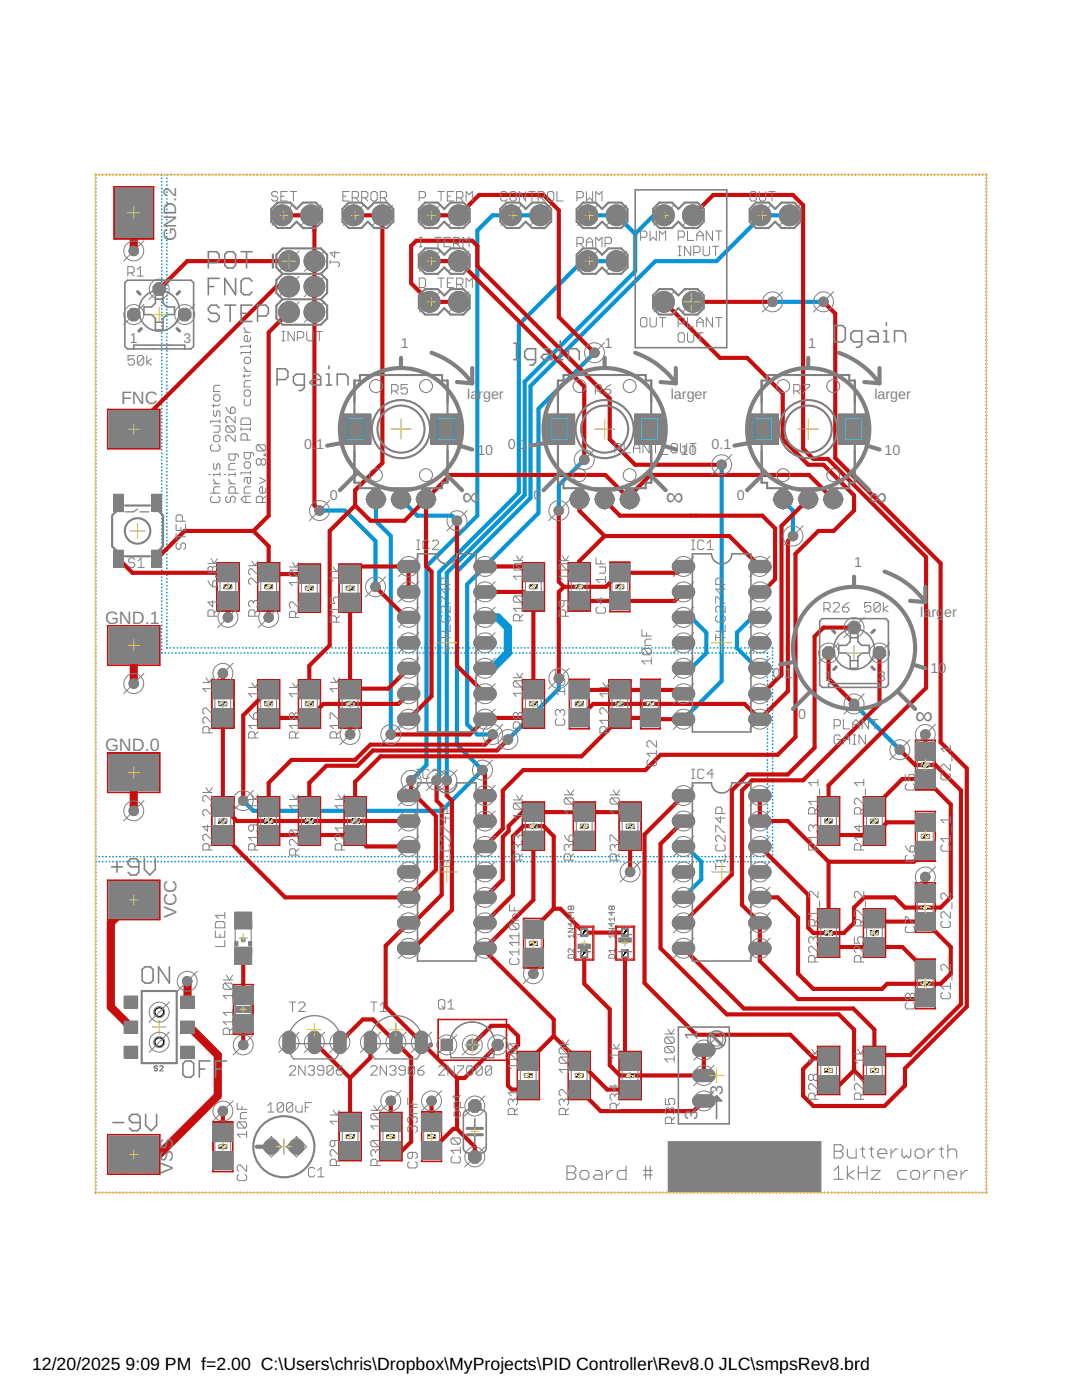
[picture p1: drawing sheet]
<svg xmlns="http://www.w3.org/2000/svg" width="216mm" height="279mm" viewBox="0 0 216 279" stroke-linecap="round" stroke-linejoin="round" font-family="sans-serif">
<defs><g id="words">
<g font-size="5" fill="#808080">
<text x="92.2" y="100.9">∞</text>
<text x="132.8" y="100.9">∞</text>
<text x="173.5" y="100.9">∞</text>
<text x="182.6" y="144.5">∞</text>
</g>
<g font-size="3.6" fill="#808080">
<text x="35.2" y="48.2" transform="rotate(-90 35.2 48.2)">GND.2</text>
<text x="24.1" y="80.6">FNC</text>
<text x="21" y="124.6">GND.1</text>
<text x="21" y="150">GND.0</text>
<text x="35.2" y="183.3" transform="rotate(-90 35.2 183.3)">VCC</text>
<text x="139.2" y="207.5" transform="rotate(-90 139.2 207.5)">1</text>
<text x="144.3" y="218.4" transform="rotate(-90 144.3 218.4)">3</text>
<text x="139.2" y="223.5" transform="rotate(-90 139.2 223.5)">3</text>
<text x="34.5" y="234.3" transform="rotate(-90 34.5 234.3)">VSS</text>
</g>
<g font-size="3.5">
<text x="6.4" y="273.4">12/20/2025</text>
<text x="25.1" y="273.4">9:09 PM f=2.00 C:\Users\chris\Dropbox\MyProjects\PID Controller\Rev8.0 JLC\smpsRev8.brd</text>
</g>
<g font-size="2.9" fill="#808080">
<text x="80" y="69.4">1</text>
<text x="120.6" y="69.4">1</text>
<text x="161.3" y="69.4">1</text>
<text x="93.2" y="79.5">la</text>
<text x="95.4" y="79.5">rger</text>
<text x="133.8" y="79.5">larger</text>
<text x="174.5" y="79.5">larger</text>
<text x="60.7" y="89.7">0.</text>
<text x="63.1" y="89.7">1</text>
<text x="101.3" y="89.7">0.</text>
<text x="103.7" y="89.7">1</text>
<text x="142" y="89.7">0.1</text>
<text x="95.2" y="90.7">10</text>
<text x="135.9" y="90.7">10</text>
<text x="176.5" y="90.7">10</text>
<text x="65.8" y="99.9">0</text>
<text x="106.4" y="99.9">0</text>
<text x="147.1" y="99.9">0</text>
<text x="170.4" y="113.1">1</text>
<text x="183.6" y="123.2">larg</text>
<text x="188.4" y="123.2">er</text>
<text x="154.2" y="135.4">0.1</text>
<text x="185.6" y="134.4">10</text>
<text x="159.2" y="143.5">0</text>
</g>
<g font-size="2.8" fill="#808080">
<text x="25.9" y="68.4">1</text>
<text x="36.6" y="68.4">3</text>
<text x="164.6" y="135.9">1</text>
<text x="175.2" y="135.9">3</text>
</g>
</g></defs>
<path d="M54.5 50.8v2.6" fill="none" stroke="#808080" stroke-width=".42"/>
<g fill="#808080" stroke="#808080" stroke-width=".2">
<circle cx="54.1" cy="228.9" r="1.48"/>
<circle cx="59.2" cy="228.9" r="1.48"/>
<circle cx="115.6" cy="99.6" r="1.88"/>
<circle cx="120.6" cy="99.6" r="1.88"/>
<circle cx="125.6" cy="99.6" r="1.88"/>
<circle cx="156.3" cy="99.6" r="1.88"/>
<circle cx="161.3" cy="99.6" r="1.88"/>
<circle cx="166.3" cy="99.6" r="1.88"/>
<circle cx="75" cy="99.6" r="1.88"/>
<circle cx="80" cy="99.6" r="1.88"/>
<circle cx="85" cy="99.6" r="1.88"/>
<circle cx="57.7" cy="52.1" r="2.07"/>
<circle cx="62.7" cy="52.1" r="2.07"/>
<circle cx="57.7" cy="57.2" r="2.07"/>
<circle cx="62.7" cy="57.2" r="2.07"/>
<circle cx="57.7" cy="62.3" r="2.07"/>
<circle cx="62.7" cy="62.3" r="2.07"/>
<circle cx="132.5" cy="43" r="2.07"/>
<circle cx="138.3" cy="43" r="2.07"/>
<circle cx="138.3" cy="60.2" r="2.07"/>
<circle cx="132.5" cy="60.2" r="2.07"/>
<circle cx="94.2" cy="208.5" r="1.12"/>
<circle cx="99.3" cy="208.5" r="1.12"/>
<circle cx="31.8" cy="202" r="1.06"/>
<circle cx="31.8" cy="208" r="1.06"/>
<circle cx="56.3" cy="43" r="2.07"/>
<circle cx="62.1" cy="43" r="2.07"/>
<circle cx="70.5" cy="43" r="2.07"/>
<circle cx="76.3" cy="43" r="2.07"/>
<circle cx="85.7" cy="43" r="2.07"/>
<circle cx="91.5" cy="43" r="2.07"/>
<circle cx="85.7" cy="52.1" r="2.07"/>
<circle cx="91.5" cy="52.1" r="2.07"/>
<circle cx="85.7" cy="60.2" r="2.07"/>
<circle cx="91.5" cy="60.2" r="2.07"/>
<circle cx="102" cy="43" r="2.07"/>
<circle cx="107.8" cy="43" r="2.07"/>
<circle cx="117.2" cy="52.1" r="2.07"/>
<circle cx="123" cy="52.1" r="2.07"/>
<circle cx="117.2" cy="43" r="2.07"/>
<circle cx="123" cy="43" r="2.07"/>
<circle cx="151.8" cy="43" r="2.07"/>
<circle cx="157.6" cy="43" r="2.07"/>
<circle cx="96.3" cy="153.7" r=".95"/>
<circle cx="48.5" cy="159.8" r=".95"/>
<circle cx="69.8" cy="146.6" r=".95"/>
<circle cx="44.5" cy="134.4" r=".95"/>
<circle cx="26.7" cy="161.8" r=".95"/>
<circle cx="26.7" cy="136.4" r=".95"/>
<circle cx="26.7" cy="50.1" r=".95"/>
<circle cx="74.9" cy="117.1" r=".95"/>
<circle cx="63.8" cy="101.9" r=".95"/>
<circle cx="116.6" cy="91.7" r=".95"/>
<circle cx="111.5" cy="101.9" r=".95"/>
<circle cx="101.3" cy="147.6" r=".95"/>
<circle cx="111.5" cy="135.4" r=".95"/>
<circle cx="82" cy="155.7" r=".95"/>
<circle cx="87.1" cy="155.7" r=".95"/>
<circle cx="89.2" cy="155.7" r=".95"/>
<circle cx="78" cy="219.7" r=".95"/>
<circle cx="86.1" cy="219.7" r=".95"/>
<circle cx="44.5" cy="221.7" r=".95"/>
<circle cx="184.6" cy="146.6" r=".95"/>
<circle cx="184.6" cy="175" r=".95"/>
<circle cx="106.4" cy="194.3" r=".95"/>
<circle cx="125.7" cy="174" r=".95"/>
<circle cx="53.6" cy="123.2" r=".95"/>
<circle cx="45.5" cy="123.2" r=".95"/>
<circle cx="48.5" cy="208.5" r=".95"/>
<circle cx="37.4" cy="195.8" r=".95"/>
<circle cx="154.2" cy="60.2" r=".95"/>
<circle cx="164.3" cy="60.2" r=".95"/>
<circle cx="144" cy="92.8" r=".95"/>
<circle cx="91.2" cy="103.9" r=".95"/>
<circle cx="98.3" cy="146.6" r=".95"/>
<circle cx="118.6" cy="70.4" r=".95"/>
<circle cx="158.2" cy="107" r=".95"/>
<circle cx="78" cy="146.6" r=".95"/>
<circle cx="179.6" cy="149.6" r=".95"/>
<circle cx="170.4" cy="140.5" r=".95"/>
</g>
<g fill="#808080" stroke="#808080" stroke-width=".2">
<path d="M134.4 112.3l.8-.5h2.4a1.23 1.23 0 0 1 1 1.3 1.23 1.23 0 0 1-1 1.2h-2.4a1.24 1.24 0 0 1-.8-2z"/>
<path d="M134.4 117.4l.8-.5h2.4a1.23 1.23 0 0 1 1 1.2 1.23 1.23 0 0 1-1 1.3h-2.4a1.24 1.24 0 0 1-.8-2z"/>
<path d="M134.4 142.8l.8-.5h2.4a1.23 1.23 0 0 1 1 1.2 1.23 1.23 0 0 1-1 1.3h-2.4a1.24 1.24 0 0 1-.8-2z"/>
<path d="M149.6 142.8l.9-.5h2.3a1.23 1.23 0 0 1 1.1 1.2 1.23 1.23 0 0 1-1.1 1.3h-2.3a1.24 1.24 0 0 1-.9-2z"/>
<path d="M134.4 122.5l.8-.5h2.4a1.23 1.23 0 0 1 1 1.2 1.23 1.23 0 0 1-1 1.2h-2.4a1.24 1.24 0 0 1-.8-1.9z"/>
<path d="M134.4 127.6l.8-.5h2.4a1.23 1.23 0 0 1 1 1.2 1.23 1.23 0 0 1-1 1.2h-2.4a1.24 1.24 0 0 1-.8-1.9z"/>
<path d="M134.4 137.7l.8-.5h2.4a1.23 1.23 0 0 1 1 1.3 1.23 1.23 0 0 1-1 1.2h-2.4a1.24 1.24 0 0 1-.8-2z"/>
<path d="M134.4 132.6l.8-.4h2.4a1.23 1.23 0 0 1 1 1.2 1.23 1.23 0 0 1-1 1.2h-2.4a1.24 1.24 0 0 1-.8-2z"/>
<path d="M149.6 137.7l.9-.5h2.3a1.23 1.23 0 0 1 1.1 1.3 1.23 1.23 0 0 1-1.1 1.2h-2.3a1.24 1.24 0 0 1-.9-2z"/>
<path d="M149.6 132.6l.9-.4h2.3a1.23 1.23 0 0 1 1.1 1.2 1.23 1.23 0 0 1-1.1 1.2h-2.3a1.24 1.24 0 0 1-.9-2z"/>
<path d="M149.6 127.6l.9-.5h2.3a1.23 1.23 0 0 1 1.1 1.2 1.23 1.23 0 0 1-1.1 1.2h-2.3a1.24 1.24 0 0 1-.9-1.9z"/>
<path d="M149.6 122.5l.9-.5h2.3a1.23 1.23 0 0 1 1.1 1.2 1.23 1.23 0 0 1-1.1 1.2h-2.3a1.24 1.24 0 0 1-.9-1.9z"/>
<path d="M149.6 117.4l.9-.5h2.3a1.23 1.23 0 0 1 1.1 1.2 1.23 1.23 0 0 1-1.1 1.3h-2.3a1.24 1.24 0 0 1-.9-2z"/>
<path d="M149.6 112.3l.9-.5h2.3a1.23 1.23 0 0 1 1.1 1.3 1.23 1.23 0 0 1-1.1 1.2h-2.3a1.24 1.24 0 0 1-.9-2z"/>
<path d="M79.5 112.3l.9-.5h2.3a1.23 1.23 0 0 1 1.1 1.3 1.23 1.23 0 0 1-1.1 1.2h-2.3a1.24 1.24 0 0 1-.9-2z"/>
<path d="M79.5 117.4l.9-.5h2.3a1.23 1.23 0 0 1 1.1 1.2 1.23 1.23 0 0 1-1.1 1.3h-2.3a1.24 1.24 0 0 1-.9-2z"/>
<path d="M79.5 142.8l.9-.5h2.3a1.23 1.23 0 0 1 1.1 1.2 1.23 1.23 0 0 1-1.1 1.3h-2.3a1.24 1.24 0 0 1-.9-2z"/>
<path d="M94.8 142.8l.8-.5h2.4a1.23 1.23 0 0 1 1 1.2 1.23 1.23 0 0 1-1 1.3h-2.4a1.24 1.24 0 0 1-.8-2z"/>
<path d="M79.5 122.5l.9-.5h2.3a1.23 1.23 0 0 1 1.1 1.2 1.23 1.23 0 0 1-1.1 1.2h-2.3a1.24 1.24 0 0 1-.9-1.9z"/>
<path d="M79.5 127.6l.9-.5h2.3a1.23 1.23 0 0 1 1.1 1.2 1.23 1.23 0 0 1-1.1 1.2h-2.3a1.24 1.24 0 0 1-.9-1.9z"/>
<path d="M79.5 137.7l.9-.5h2.3a1.23 1.23 0 0 1 1.1 1.3 1.23 1.23 0 0 1-1.1 1.2h-2.3a1.24 1.24 0 0 1-.9-2z"/>
<path d="M79.5 132.6l.9-.4h2.3a1.23 1.23 0 0 1 1.1 1.2 1.23 1.23 0 0 1-1.1 1.2h-2.3a1.24 1.24 0 0 1-.9-2z"/>
<path d="M94.8 137.7l.8-.5h2.4a1.23 1.23 0 0 1 1 1.3 1.23 1.23 0 0 1-1 1.2h-2.4a1.24 1.24 0 0 1-.8-2z"/>
<path d="M94.8 132.6l.8-.4h2.4a1.23 1.23 0 0 1 1 1.2 1.23 1.23 0 0 1-1 1.2h-2.4a1.24 1.24 0 0 1-.8-2z"/>
<path d="M94.8 127.6l.8-.5h2.4a1.23 1.23 0 0 1 1 1.2 1.23 1.23 0 0 1-1 1.2h-2.4a1.24 1.24 0 0 1-.8-1.9z"/>
<path d="M94.8 122.5l.8-.5h2.4a1.23 1.23 0 0 1 1 1.2 1.23 1.23 0 0 1-1 1.2h-2.4a1.24 1.24 0 0 1-.8-1.9z"/>
<path d="M94.8 117.4l.8-.5h2.4a1.23 1.23 0 0 1 1 1.2 1.23 1.23 0 0 1-1 1.3h-2.4a1.24 1.24 0 0 1-.8-2z"/>
<path d="M94.8 112.3l.8-.5h2.4a1.23 1.23 0 0 1 1 1.3 1.23 1.23 0 0 1-1 1.2h-2.4a1.24 1.24 0 0 1-.8-2z"/>
<path d="M66.8 206.3a1.24 1.24 0 0 1 1.3-.5 1.24 1.24 0 0 1 .9 1.1v2.3a1.23 1.23 0 0 1-1.2 1.1 1.23 1.23 0 0 1-1.2-1.1v-2.3z"/>
<path d="M56.7 206.3a1.24 1.24 0 0 1 1.3-.5 1.24 1.24 0 0 1 .9 1.1v2.3a1.23 1.23 0 0 1-1.2 1.1 1.23 1.23 0 0 1-1.2-1.1v-2.3z"/>
<path d="M61.8 206.3a1.24 1.24 0 0 1 1.3-.5 1.24 1.24 0 0 1 .9 1.1v2.3a1.23 1.23 0 0 1-1.3 1.1 1.23 1.23 0 0 1-1.2-1.1v-2.3z"/>
<path d="M83.1 206.3a1.24 1.24 0 0 1 1.3-.5 1.24 1.24 0 0 1 .9 1.1v2.3a1.23 1.23 0 0 1-1.2 1.1 1.23 1.23 0 0 1-1.2-1.1v-2.3z"/>
<path d="M72.9 206.3a1.24 1.24 0 0 1 1.3-.5 1.24 1.24 0 0 1 .9 1.1v2.3a1.23 1.23 0 0 1-1.2 1.1 1.23 1.23 0 0 1-1.2-1.1v-2.3z"/>
<path d="M78 206.3a1.24 1.24 0 0 1 1.3-.5 1.24 1.24 0 0 1 .9 1.1v2.3a1.23 1.23 0 0 1-1.2 1.1 1.23 1.23 0 0 1-1.2-1.1v-2.3z"/>
<path d="M126.6 82.6h6.1v6h-6.1z"/>
<path d="M108.6 82.6h6.1v6h-6.1z"/>
<path d="M167.3 82.6h6v6h-6z"/>
<path d="M149.3 82.6h6v6h-6z"/>
<path d="M86 82.6h6v6h-6z"/>
<path d="M68 82.6h6v6h-6z"/>
<path d="M134.4 158l.8-.4h2.4a1.23 1.23 0 0 1 1 1.2 1.23 1.23 0 0 1-1 1.2h-2.4a1.24 1.24 0 0 1-.8-2z"/>
<path d="M134.4 163.1l.8-.5h2.4a1.23 1.23 0 0 1 1 1.3 1.23 1.23 0 0 1-1 1.2h-2.4a1.24 1.24 0 0 1-.8-2z"/>
<path d="M134.4 188.5l.8-.5h2.4a1.23 1.23 0 0 1 1 1.3 1.23 1.23 0 0 1-1 1.2h-2.4a1.24 1.24 0 0 1-.8-2z"/>
<path d="M149.6 188.5l.9-.5h2.3a1.23 1.23 0 0 1 1.1 1.3 1.23 1.23 0 0 1-1.1 1.2h-2.3a1.24 1.24 0 0 1-.9-2z"/>
<path d="M134.4 168.2l.8-.5h2.4a1.23 1.23 0 0 1 1 1.2 1.23 1.23 0 0 1-1 1.3h-2.4a1.24 1.24 0 0 1-.8-2z"/>
<path d="M134.4 173.3l.8-.5h2.4a1.23 1.23 0 0 1 1 1.2 1.23 1.23 0 0 1-1 1.2h-2.4a1.24 1.24 0 0 1-.8-1.9z"/>
<path d="M134.4 183.4l.8-.4h2.4a1.23 1.23 0 0 1 1 1.2 1.23 1.23 0 0 1-1 1.2h-2.4a1.24 1.24 0 0 1-.8-2z"/>
<path d="M134.4 178.4l.8-.5h2.4a1.23 1.23 0 0 1 1 1.2 1.23 1.23 0 0 1-1 1.2h-2.4a1.24 1.24 0 0 1-.8-1.9z"/>
<path d="M149.6 183.4l.9-.4h2.3a1.23 1.23 0 0 1 1.1 1.2 1.23 1.23 0 0 1-1.1 1.2h-2.3a1.24 1.24 0 0 1-.9-2z"/>
<path d="M149.6 178.4l.9-.5h2.3a1.23 1.23 0 0 1 1.1 1.2 1.23 1.23 0 0 1-1.1 1.2h-2.3a1.24 1.24 0 0 1-.9-1.9z"/>
<path d="M149.6 173.3l.9-.5h2.3a1.23 1.23 0 0 1 1.1 1.2 1.23 1.23 0 0 1-1.1 1.2h-2.3a1.24 1.24 0 0 1-.9-1.9z"/>
<path d="M149.6 168.2l.9-.5h2.3a1.23 1.23 0 0 1 1.1 1.2 1.23 1.23 0 0 1-1.1 1.3h-2.3a1.24 1.24 0 0 1-.9-2z"/>
<path d="M149.6 163.1l.9-.5h2.3a1.23 1.23 0 0 1 1.1 1.3 1.23 1.23 0 0 1-1.1 1.2h-2.3a1.24 1.24 0 0 1-.9-2z"/>
<path d="M149.6 158l.9-.4h2.3a1.23 1.23 0 0 1 1.1 1.2 1.23 1.23 0 0 1-1.1 1.2h-2.3a1.24 1.24 0 0 1-.9-2z"/>
<path d="M79.5 158l.9-.4h2.3a1.23 1.23 0 0 1 1.1 1.2 1.23 1.23 0 0 1-1.1 1.2h-2.3a1.24 1.24 0 0 1-.9-2z"/>
<path d="M79.5 163.1l.9-.5h2.3a1.23 1.23 0 0 1 1.1 1.3 1.23 1.23 0 0 1-1.1 1.2h-2.3a1.24 1.24 0 0 1-.9-2z"/>
<path d="M79.5 188.5l.9-.5h2.3a1.23 1.23 0 0 1 1.1 1.3 1.23 1.23 0 0 1-1.1 1.2h-2.3a1.24 1.24 0 0 1-.9-2z"/>
<path d="M94.8 188.5l.8-.5h2.4a1.23 1.23 0 0 1 1 1.3 1.23 1.23 0 0 1-1 1.2h-2.4a1.24 1.24 0 0 1-.8-2z"/>
<path d="M79.5 168.2l.9-.5h2.3a1.23 1.23 0 0 1 1.1 1.2 1.23 1.23 0 0 1-1.1 1.3h-2.3a1.24 1.24 0 0 1-.9-2z"/>
<path d="M79.5 173.3l.9-.5h2.3a1.23 1.23 0 0 1 1.1 1.2 1.23 1.23 0 0 1-1.1 1.2h-2.3a1.24 1.24 0 0 1-.9-1.9z"/>
<path d="M79.5 183.4l.9-.4h2.3a1.23 1.23 0 0 1 1.1 1.2 1.23 1.23 0 0 1-1.1 1.2h-2.3a1.24 1.24 0 0 1-.9-2z"/>
<path d="M79.5 178.4l.9-.5h2.3a1.23 1.23 0 0 1 1.1 1.2 1.23 1.23 0 0 1-1.1 1.2h-2.3a1.24 1.24 0 0 1-.9-1.9z"/>
<path d="M94.8 183.4l.8-.4h2.4a1.23 1.23 0 0 1 1 1.2 1.23 1.23 0 0 1-1 1.2h-2.4a1.24 1.24 0 0 1-.8-2z"/>
<path d="M94.8 178.4l.8-.5h2.4a1.23 1.23 0 0 1 1 1.2 1.23 1.23 0 0 1-1 1.2h-2.4a1.24 1.24 0 0 1-.8-1.9z"/>
<path d="M94.8 173.3l.8-.5h2.4a1.23 1.23 0 0 1 1 1.2 1.23 1.23 0 0 1-1 1.2h-2.4a1.24 1.24 0 0 1-.8-1.9z"/>
<path d="M94.8 168.2l.8-.5h2.4a1.23 1.23 0 0 1 1 1.2 1.23 1.23 0 0 1-1 1.3h-2.4a1.24 1.24 0 0 1-.8-2z"/>
<path d="M94.8 163.1l.8-.5h2.4a1.23 1.23 0 0 1 1 1.3 1.23 1.23 0 0 1-1 1.2h-2.4a1.24 1.24 0 0 1-.8-2z"/>
<path d="M94.8 158l.8-.4h2.4a1.23 1.23 0 0 1 1 1.2 1.23 1.23 0 0 1-1 1.2h-2.4a1.24 1.24 0 0 1-.8-2z"/>
<path d="M138.5 208.8l.8-.5h2.3a1.23 1.23 0 0 1 1.1 1.3 1.23 1.23 0 0 1-1.1 1.2h-2.3a1.24 1.24 0 0 1-.8-2z"/>
<path d="M138.5 219l.8-.5h2.3a1.23 1.23 0 0 1 1.1 1.2 1.23 1.23 0 0 1-1.1 1.2h-2.3a1.24 1.24 0 0 1-.8-1.9z"/>
<path d="M138.5 213.9l.8-.5h2.3a1.23 1.23 0 0 1 1.1 1.2 1.23 1.23 0 0 1-1.1 1.3h-2.3a1.24 1.24 0 0 1-.8-2z"/>
<path d="M88 207.4h2.3v2.3h-2.3z"/>
<circle cx="26.7" cy="62.8" r="1.33"/>
<circle cx="36.9" cy="62.8" r="1.33"/>
<circle cx="31.8" cy="57.7" r="1.33"/>
<circle cx="94.7" cy="220.7" r="1.33"/>
<circle cx="94.7" cy="230.9" r="1.33"/>
<circle cx="165.3" cy="130.3" r="1.33"/>
<circle cx="175.5" cy="130.3" r="1.33"/>
<circle cx="170.4" cy="125.2" r="1.33"/>
</g>
<g fill="none" stroke="#0696d7" stroke-width=".83">
<path d="M107.8 43h-9.5l-3.1 3v56.9l-10.1 10.2v39.6l-3.1 3M117.2 43h5.8l3.7 3.7M123 52.1h-6.8l-12.7 12.7v33.5l-15.9 15.9v41l-.5 .5M126.7 46.7v7.4l-22 22.1v22.6l-15.5 15.5v41.4M132.5 43h-2l-3.8 3.7M157.6 43h-5.8v.3l-8.8 8.8h-12.2l-24.9 24.9v22.4l-14.7 14.7v34.5l5.1 5.1-8.2 8.1h-37.5l-2.1-2M118.6 70.4l-11.2 11.2v20.8l-14.2 14.2v27.9l2 2.1h3.1M154.2 60.2h10.1M75 99.6v4.4l3 3v39.6M80 99.6l3.3 3.3h6.9l1 1M116.6 91.7l-5.1 5.1v5.1M144 92.8v43.1l-7.6 7.6"/>
<path d="M156.3 99.6l-.2 .2 2.1 2.1v5.1M63.8 101.9h5l6.1 6.1v9.1M111.5 135.4v2l-10.2 10.2M136.4 123.2h1.5l3 3.1v4l-3 3.1h-1.5M151.6 123.2h-1.5l-3.1 3.1v3l4.1 4.1h.5M170.4 140.5l9.2 9.1M136.4 168.9h.5l3 3.1v3.5l-3.5 3.6"/>
</g>
<g fill="none" stroke="#0696d7" stroke-width=".32">
<path d="M19.1 35.5v.1M19.1 36.2v.1M19.1 36.9v.1M19.1 37.6v.1M19.1 38.3v.1M19.1 39v.1M19.1 39.7h.1M19.2 34.8l-.1 .1M19.8 34.8h.1M20.4 34.8h.1M21.1 34.8h.1M21.8 34.8h.1"/>
<path d="M22.5 34.8h.1M23.2 34.8h.1M23.9 34.8h.1M24.6 34.8h.1M25.3 34.8h.1M26 34.8h.1M26.7 34.8h.1M27.4 34.8h.1M28 34.8h.1M28.7 34.8h.1M29.4 34.8h.1M30.1 34.8h.1"/>
<path d="M30.8 34.8h.1M31.5 34.8h.1M32.2 34.8l.1 .1M32.3 35.5v.1M32.3 36.2v.1M32.3 36.9v.1M32.3 37.6v.1M32.3 38.3v.1M32.3 39v.1M32.3 39.6v.1M33.3 35.5v.1M33.3 36.2v.1"/>
<path d="M33.3 36.9v.1M33.3 37.6v.1M33.3 38.3v.1M33.3 39v.1M33.3 39.7v.1M33.4 34.8l-.1 .1M34 34.8h.1M34.7 34.8h.1M35.3 34.8h.1M36 34.8h.1M36.7 34.8h.1M37.4 34.8h.1"/>
<path d="M38.1 34.8h.1M38.8 34.8h.1M39.5 34.8h.1M40.2 34.8h.1M40.9 34.8h.1M41.5 34.8h.1M42.2 34.8h.1M42.9 34.8h.1M43.6 34.8h.1M44.3 34.8h.1M45 34.8h.1M45.7 34.8h.1"/>
<path d="M46.3 34.8h.1M47 34.8h.1M47.7 34.8h.1M48.4 34.8h.1M49.1 34.8h.1M49.8 34.8h.1M50.5 34.8h.1M51.1 34.8h.1M51.8 34.8h.1M52.5 34.8h.1M53.2 34.8h.1M53.9 34.8h.1"/>
<path d="M54.6 34.8h.1M55.3 34.8h.1M56 34.8h.1M56.6 34.8h.1M57.3 34.8h.1M58 34.8h.1M58.7 34.8h.1M59.4 34.8h.1M60.1 34.8h.1M60.8 34.8h.1M61.4 34.8h.1M62.1 34.8h.1"/>
<path d="M62.8 34.8h.1M63.5 34.8h.1M64.2 34.8h.1M64.9 34.8h.1M65.6 34.8h.1M66.3 34.8h.1M67 34.8h.1M67.6 34.8h.1M68.3 34.8h.1M69 34.8h.1M69.7 34.8h.1M70.4 34.8h.1"/>
<path d="M71.1 34.8h.1M71.8 34.8h.1M72.4 34.8h.1M73.1 34.8h.1M73.8 34.8h.1M74.5 34.8h.1M75.2 34.8h.1M75.9 34.8h.1M76.6 34.8h.1M77.2 34.8h.1M77.9 34.8h.1M78.6 34.8h.1"/>
<path d="M79.3 34.8h.1M80 34.8h.1M80.7 34.8h.1M81.4 34.8h.1M82 34.8h.1M82.7 34.8h.1M83.4 34.8h.1M84.1 34.8h.1M84.8 34.8h.1M85.5 34.8h.1M86.2 34.8h.1M86.9 34.8h.1"/>
<path d="M87.5 34.8h.1M88.2 34.8h.1M88.9 34.8h.1M89.6 34.8h.1M90.3 34.8h.1M91 34.8h.1M91.7 34.8h.1M92.4 34.8h.1M93 34.8h.1M93.7 34.8h.1M94.4 34.8h.1M95.1 34.8h.1"/>
<path d="M95.8 34.8h.1M96.5 34.8h.1M97.2 34.8h.1M97.9 34.8h.1M98.5 34.8h.1M99.2 34.8h.1M99.9 34.8h.1M100.6 34.8h.1M101.3 34.8h.1M102 34.8h.1M102.7 34.8h.1M103.3 34.8h.1"/>
<path d="M104 34.8h.1M104.7 34.8h.1M105.4 34.8h.1M106.1 34.8h.1M106.8 34.8h.1M107.5 34.8h.1M108.1 34.8h.1M108.8 34.8h.1M109.5 34.8h.1M110.2 34.8h.1M110.9 34.8h.1M111.6 34.8h.1"/>
<path d="M112.3 34.8h.1M113 34.8h.1M113.6 34.8h.1M114.3 34.8h.1M115 34.8h.1M115.7 34.8h.1M116.4 34.8h.1M117.1 34.8h.1M117.8 34.8h.1M118.4 34.8h.1M119.1 34.8h.1M119.8 34.8h.1"/>
<path d="M120.5 34.8h.1M121.2 34.8h.1M121.9 34.8h.1M122.6 34.8h.1M123.3 34.8h.1M124 34.8h.1M124.6 34.8h.1M125.3 34.8h.1M126 34.8h.1M126.7 34.8h.1M127.4 34.8h.1M128.1 34.8h.1"/>
<path d="M128.8 34.8h.1M129.4 34.8h.1M130.1 34.8h.1M130.8 34.8h.1M131.5 34.8h.1M132.2 34.8h.1M132.9 34.8h.1M133.6 34.8h.1M134.2 34.8h.1M134.9 34.8h.1M135.6 34.8h.1M136.3 34.8h.1"/>
<path d="M137 34.8h.1M137.7 34.8h.1M138.4 34.8h.1M139 34.8h.1M139.7 34.8h.1M140.4 34.8h.1M141.1 34.8h.1M141.8 34.8h.1M142.5 34.8h.1M143.2 34.8h.1M143.9 34.8h.1M144.5 34.8h.1"/>
<path d="M145.2 34.8h.1M145.9 34.8h.1M146.6 34.8h.1M147.3 34.8h.1M148 34.8h.1M148.7 34.8h.1M149.4 34.8h.1M150.1 34.8h.1M150.7 34.8h.1M151.4 34.8h.1M152.1 34.8h.1M152.8 34.8h.1"/>
<path d="M153.5 34.8h.1M154.2 34.8h.1M154.9 34.8h.1M155.5 34.8h.1M156.2 34.8h.1M156.9 34.8h.1M157.6 34.8h.1M158.3 34.8h.1M159 34.8h.1M159.7 34.8h.1M160.3 34.8h.1M161 34.8h.1"/>
<path d="M161.7 34.8h.1M162.4 34.8h.1M163.1 34.8h.1M163.8 34.8h.1M164.5 34.8h.1M165.1 34.8h.1M165.8 34.8h.1M166.5 34.8h.1M167.2 34.8h.1M167.9 34.8h.1M168.6 34.8h.1M169.3 34.8h.1"/>
<path d="M170 34.8h.1M170.6 34.8h.1M171.3 34.8h.1M172 34.8h.1M172.7 34.8h.1M173.4 34.8h.1M174.1 34.8h.1M174.8 34.8h.1M175.5 34.8h.1M176.1 34.8h.1M176.8 34.8h.1M177.5 34.8h.1"/>
<path d="M178.2 34.8h.1M178.9 34.8h.1M179.6 34.8h.1M180.3 34.8h.1M181 34.8h.1M181.6 34.8h.1M182.3 34.8h.1M183 34.8h.1M183.7 34.8h.1M184.4 34.8h.1M185.1 34.8h.1M185.8 34.8h.1"/>
<path d="M186.4 34.8h.1M187.1 34.8h.1M187.8 34.8h.1M188.5 34.8h.1M189.2 34.8h.1M189.9 34.8h.1M190.6 34.8h.1M191.2 34.8h.1M191.9 34.8h.1M192.6 34.8h.1M193.3 34.8h.1M194 34.8h.1"/>
<path d="M194.7 34.8h.1M195.4 34.8h.1M196.1 34.8h.1M196.7 34.8l.1 .1M196.8 35.5v.1M196.8 36.2v.1M196.8 36.9v.1M196.8 37.6v.1M196.8 38.3v.1M196.8 39h.1M196.8 39.6v.1M19.1 40.3v.1"/>
<path d="M19.1 41v.1M19.1 41.7v.1M19.1 42.4v.1M19.1 43.1v.1M19.1 43.8v.1M19.1 44.5h.1M19.1 45.1v.1M19.1 45.8v.1M19.1 46.5v.1M19.1 47.2v.1M19.1 47.9v.1M19.1 48.6v.1"/>
<path d="M19.1 49.3v.1M19.1 50h.1M19.1 50.7h.1M19.1 51.3v.1M19.1 52v.1M19.1 52.7v.1M19.1 53.4v.1M19.1 54.1v.1M19.1 54.8h.1M19.1 55.5h.1M19.1 56.2h.1M19.1 56.8v.1"/>
<path d="M19.1 57.5v.1M19.1 58.2v.1M19.1 58.9v.1M19.1 59.6v.1M32.3 40.3v.1M32.3 41v.1M32.3 41.7v.1M32.3 42.4v.1M32.3 43.1v.1M32.3 43.8v.1M32.3 44.4v.1M32.3 45.1v.1"/>
<path d="M32.3 45.8v.1M32.3 46.5v.1M32.3 47.2v.1M32.3 47.9v.1M32.3 48.6v.1M32.3 49.3h.1M32.3 50h.1M32.3 50.6v.1M32.3 51.3v.1M32.3 52v.1M32.3 52.7v.1M32.3 53.4v.1"/>
<path d="M32.3 54.1h.1M32.3 54.8h.1M32.3 55.4v.1M32.3 56.1v.1M32.3 56.8v.1M32.3 57.5v.1M32.3 58.2v.1M32.3 58.9h.1M32.3 59.6h.1M33.3 40.4h.1M33.3 41v.1M33.3 41.7v.1"/>
<path d="M33.3 42.4v.1M33.3 43.1v.1M33.3 43.8v.1M33.3 44.5v.1M33.3 45.2v.1M33.3 45.9v.1M33.3 46.6h.1M33.3 47.2v.1M33.3 47.9v.1M33.3 48.6v.1M33.3 49.3v.1M33.3 50v.1"/>
<path d="M33.3 50.7v.1M33.3 51.4v.1M33.3 52.1v.1M33.3 52.8h.1M33.3 53.4v.1M33.3 54.1v.1M33.3 54.8v.1M33.3 55.5v.1M33.3 56.2v.1M33.3 56.9v.1M33.3 57.6v.1M33.3 58.3v.1"/>
<path d="M33.3 59h.1M33.3 59.6v.1M196.8 40.3v.1M196.8 41v.1M196.8 41.7v.1M196.8 42.4v.1M196.8 43.1v.1M196.8 43.8h.1M196.8 44.4v.1M196.8 45.1v.1M196.8 45.8v.1M196.8 46.5v.1"/>
<path d="M196.8 47.2v.1M196.8 47.9v.1M196.8 48.6h.1M196.8 49.3h.1M196.8 49.9v.1M196.8 50.6v.1M196.8 51.3v.1M196.8 52v.1M196.8 52.7v.1M196.8 53.4h.1M196.8 54.1h.1M196.8 54.7v.1"/>
<path d="M196.8 55.4v.1M196.8 56.1v.1M196.8 56.8v.1M196.8 57.5v.1M196.8 58.2v.1M196.8 58.9h.1M196.8 59.5v.1M19.1 60.3h.1M19.1 61h.1M19.1 61.6v.1M19.1 62.3v.1M19.1 63v.1"/>
<path d="M19.1 63.7v.1M19.1 64.4v.1M19.1 65.1v.1M19.1 65.8h.1M19.1 66.4v.1M19.1 67.1v.1M19.1 67.8v.1M19.1 68.5v.1M19.1 69.2v.1M19.1 69.9v.1M19.1 70.6v.1M19.1 71.3h.1"/>
<path d="M19.1 71.9v.1M19.1 72.6v.1M19.1 73.3v.1M19.1 74v.1M19.1 74.7v.1M19.1 75.4v.1M19.1 76.1v.1M19.1 76.8h.1M19.1 77.4v.1M19.1 78.1v.1M19.1 78.8v.1M19.1 79.5v.1"/>
<path d="M32.3 60.2v.1M32.3 60.9v.1M32.3 61.6v.1M32.3 62.3v.1M32.3 63v.1M32.3 63.7v.1M32.3 64.4h.1M32.3 65v.1M32.3 65.7v.1M32.3 66.4v.1M32.3 67.1v.1M32.3 67.8v.1"/>
<path d="M32.3 68.5v.1M32.3 69.2h.1M32.3 69.8v.1M32.3 70.5v.1M32.3 71.2v.1M32.3 71.9v.1M32.3 72.6v.1M32.3 73.3v.1M32.3 74h.1M32.3 74.7h.1M32.3 75.4h.1M32.3 76v.1"/>
<path d="M32.3 76.7v.1M32.3 77.4v.1M32.3 78.1v.1M32.3 78.8h.1M32.3 79.5h.1M33.3 60.3v.1M33.3 61v.1M33.3 61.7v.1M33.3 62.4v.1M33.3 63.1v.1M33.3 63.8v.1M33.3 64.5v.1"/>
<path d="M33.3 65.2h.1M33.3 65.8v.1M33.3 66.5v.1M33.3 67.2v.1M33.3 67.9v.1M33.3 68.6v.1M33.3 69.3v.1M33.3 70v.1M33.3 70.7v.1M33.3 71.4h.1M33.3 72.1h.1M33.3 72.7v.1"/>
<path d="M33.3 73.4v.1M33.3 74.1v.1M33.3 74.8v.1M33.3 75.5v.1M33.3 76.2v.1M33.3 76.9v.1M33.3 77.6h.1M33.3 78.3h.1M33.3 78.9v.1M33.3 79.6v.1M196.8 60.2v.1M196.8 60.9v.1"/>
<path d="M196.8 61.6v.1M196.8 62.3v.1M196.8 63v.1M196.8 63.7h.1M196.8 64.3v.1M196.8 65v.1M196.8 65.7v.1M196.8 66.4v.1M196.8 67.1v.1M196.8 67.8v.1M196.8 68.5h.1M196.8 69.2h.1"/>
<path d="M196.8 69.8v.1M196.8 70.5v.1M196.8 71.2v.1M196.8 71.9v.1M196.8 72.6v.1M196.8 73.3h.1M196.8 74h.1M196.8 74.6v.1M196.8 75.3v.1M196.8 76v.1M196.8 76.7v.1M196.8 77.4v.1"/>
<path d="M196.8 78.1h.1M196.8 78.8h.1M196.8 79.4v.1M19.1 80.2v.1M19.1 80.9v.1M19.1 81.6h.1M19.1 82.3h.1M19.1 82.9v.1M19.1 83.6v.1M19.1 84.3v.1M19.1 85v.1M19.1 85.7v.1"/>
<path d="M19.1 86.4h.1M19.1 87.1h.1M19.1 87.8h.1M19.1 88.4v.1M19.1 89.1v.1M19.1 89.8v.1M19.1 90.5v.1M19.1 91.2v.1M19.1 91.9h.1M19.1 92.6h.1M19.1 93.2v.1M19.1 93.9v.1"/>
<path d="M19.1 94.6v.1M19.1 95.3v.1M19.1 96v.1M19.1 96.7v.1M19.1 97.4v.1M19.1 98.1h.1M19.1 98.7v.1M19.1 99.4v.1M32.3 80.2h.1M32.3 80.8v.1M32.3 81.5v.1M32.3 82.2v.1"/>
<path d="M32.3 82.9v.1M32.3 83.6v.1M32.3 84.3h.1M32.3 85h.1M32.3 85.6v.1M32.3 86.3v.1M32.3 87v.1M32.3 87.7v.1M32.3 88.4v.1M32.3 89.1v.1M32.3 89.7v.1M32.3 90.4v.1"/>
<path d="M32.3 91.1v.1M32.3 91.8v.1M32.3 92.5v.1M32.3 93.2v.1M32.3 93.9v.1M32.3 94.6h.1M32.3 95.2v.1M32.3 95.9v.1M32.3 96.6v.1M32.3 97.3v.1M32.3 98v.1M32.3 98.7v.1"/>
<path d="M32.3 99.4h.1M33.3 80.3v.1M33.3 81v.1M33.3 81.7v.1M33.3 82.4v.1M33.3 83.1v.1M33.3 83.8h.1M33.3 84.5h.1M33.3 85.1v.1M33.3 85.8v.1M33.3 86.5v.1M33.3 87.2v.1"/>
<path d="M33.3 87.9v.1M33.3 88.6v.1M33.3 89.3h.1M33.3 90h.1M33.3 90.7h.1M33.3 91.3v.1M33.3 92v.1M33.3 92.7v.1M33.3 93.4v.1M33.3 94.1v.1M33.3 94.8v.1M33.3 95.5h.1"/>
<path d="M33.3 96.2h.1M33.3 96.9h.1M33.3 97.5v.1M33.3 98.2v.1M33.3 98.9v.1M33.3 99.6v.1M196.8 80.1v.1M196.8 80.8v.1M196.8 81.5v.1M196.8 82.2v.1M196.8 82.9v.1M196.8 83.6h.1"/>
<path d="M196.8 84.2v.1M196.8 84.9v.1M196.8 85.6v.1M196.8 86.3v.1M196.8 87v.1M196.8 87.7v.1M196.8 88.4h.1M196.8 89v.1M196.8 89.7v.1M196.8 90.4v.1M196.8 91.1v.1M196.8 91.8v.1"/>
<path d="M196.8 92.5v.1M196.8 93.2h.1M196.8 93.9h.1M196.8 94.5v.1M196.8 95.2v.1M196.8 95.9v.1M196.8 96.6v.1M196.8 97.3v.1M196.8 98h.1M196.8 98.7h.1M196.8 99.3v.1M19.1 100.1v.1"/>
<path d="M19.1 100.8v.1M19.1 101.5v.1M19.1 102.2v.1M19.1 102.9h.1M19.1 103.5v.1M19.1 104.2v.1M19.1 104.9v.1M19.1 105.6v.1M19.1 106.3v.1M19.1 107v.1M19.1 107.7v.1M19.1 108.4h.1"/>
<path d="M19.1 109.1h.1M19.1 109.7v.1M19.1 110.4v.1M19.1 111.1v.1M19.1 111.8v.1M19.1 112.5v.1M19.1 113.2h.1M19.1 113.9h.1M19.1 114.6h.1M19.1 115.2v.1M19.1 115.9v.1M19.1 116.6v.1"/>
<path d="M19.1 117.3v.1M19.1 118v.1M19.1 118.7h.1M19.1 119.4h.1M32.3 100.1h.1M32.3 100.7v.1M32.3 101.4v.1M32.3 102.1v.1M32.3 102.8v.1M32.3 103.5v.1M32.3 104.2h.1M32.3 104.9h.1"/>
<path d="M32.3 105.5v.1M32.3 106.2v.1M32.3 106.9v.1M32.3 107.6v.1M32.3 108.3v.1M32.3 109v.1M32.3 109.7h.1M32.3 110.3v.1M32.3 111v.1M32.3 111.7v.1M32.3 112.4v.1M32.3 113.1v.1"/>
<path d="M32.3 113.8v.1M32.3 114.5h.1M32.3 115.1v.1M32.3 115.8v.1M32.3 116.5v.1M32.3 117.2v.1M32.3 117.9v.1M32.3 118.6v.1M32.3 119.3h.1M32.3 120h.1M33.3 100.3v.1M33.3 101v.1"/>
<path d="M33.3 101.7h.1M33.3 102.4h.1M33.3 103.1h.1M33.3 103.7v.1M33.3 104.4v.1M33.3 105.1v.1M33.3 105.8v.1M33.3 106.5v.1M33.3 107.2v.1M33.3 107.9h.1M33.3 108.6h.1M33.3 109.3h.1"/>
<path d="M33.3 109.9v.1M33.3 110.6v.1M33.3 111.3v.1M33.3 112v.1M33.3 112.7v.1M33.3 113.4v.1M33.3 114.1v.1M33.3 114.8v.1M33.3 115.5h.1M33.3 116.1v.1M33.3 116.8v.1M33.3 117.5v.1"/>
<path d="M33.3 118.2v.1M33.3 118.9v.1M33.3 119.6v.1M196.8 100v.1M196.8 100.7v.1M196.8 101.4v.1M196.8 102.1v.1M196.8 102.8h.1M196.8 103.5h.1M196.8 104.1v.1M196.8 104.8v.1M196.8 105.5v.1"/>
<path d="M196.8 106.2v.1M196.8 106.9v.1M196.8 107.6v.1M196.8 108.2v.1M196.8 108.9v.1M196.8 109.6v.1M196.8 110.3v.1M196.8 111v.1M196.8 111.7v.1M196.8 112.4v.1M196.8 113.1h.1M196.8 113.7v.1"/>
<path d="M196.8 114.4v.1M196.8 115.1v.1M196.8 115.8v.1M196.8 116.5v.1M196.8 117.2h.1M196.8 117.9h.1M196.8 118.6h.1M196.8 119.2v.1M196.8 119.9v.1M19.1 120v.1M19.1 120.7v.1M19.1 121.4v.1"/>
<path d="M19.1 122.1v.1M19.1 122.8v.1M19.1 123.5h.1M19.1 124.2h.1M19.1 124.8v.1M19.1 125.5v.1M19.1 126.2v.1M19.1 126.9v.1M19.1 127.6v.1M19.1 128.3v.1M19.1 129v.1M19.1 129.7h.1"/>
<path d="M19.1 130.3v.1M19.1 131v.1M19.1 131.7v.1M19.1 132.4v.1M19.1 133.1v.1M19.1 133.8v.1M19.1 134.5v.1M19.1 135.1v.1M19.1 135.8v.1M19.1 136.5v.1M19.1 137.2v.1M19.1 137.9v.1"/>
<path d="M19.1 138.6v.1M19.1 139.3v.1M19.1 140h.1M32.3 120.6v.1M32.3 121.3v.1M32.3 122v.1M32.3 122.7v.1M32.3 123.4v.1M32.3 124.1h.1M32.3 124.8h.1M32.3 125.5h.1M32.3 126.1v.1"/>
<path d="M32.3 126.8v.1M32.3 127.5v.1M32.3 128.2v.1M32.3 128.9h.1M32.3 129.6h.1M32.3 130.3h.1M33 130.3h.1M33.3 129.2l.1 .1M33.3 120.3v.1M33.3 121v.1M33.3 121.6v.1M33.3 122.3v.1"/>
<path d="M33.3 123v.1M33.3 123.7v.1M33.3 124.4v.1M33.3 125.1v.1M33.3 125.8v.1M33.3 126.5v.1M33.3 127.2v.1M33.3 127.8v.1M33.3 128.5v.1M33.7 130.3h.1M34 129.3h.1M34.3 130.3h.1"/>
<path d="M34.7 129.3h.1M35 130.3h.1M35.3 129.3h.1M35.7 130.3h.1M36 129.3h.1M36.4 130.3h.1M36.7 129.3h.1M37.1 130.3h.1M37.4 129.3h.1M37.8 130.3h.1M38.1 129.3h.1M38.5 130.3h.1"/>
<path d="M38.8 129.3h.1M39.1 130.3h.1M39.5 129.3h.1M39.8 130.3h.1M40.2 129.3h.1M40.5 130.3h.1M40.8 129.3h.1M41.2 130.3h.1M41.5 129.3h.1M41.9 130.3h.1M42.2 129.3h.1M42.6 130.3h.1"/>
<path d="M42.9 129.3h.1M43.3 130.3h.1M43.6 129.3h.1M43.9 130.3h.1M44.3 129.3h.1M44.6 130.3h.1M45 129.3h.1M45.3 130.3h.1M45.6 129.3h.1M46 130.3h.1M46.3 129.3h.1M46.7 130.3h.1"/>
<path d="M47 129.3h.1M47.4 130.3h.1M47.7 129.3h.1M48.1 130.3h.1M48.4 129.3h.1M48.7 130.3h.1M49.1 129.3h.1M49.4 130.3h.1M49.8 129.3h.1M50.1 130.3h.1M50.4 129.3h.1M50.8 130.3h.1"/>
<path d="M51.1 129.3h.1M51.5 130.3h.1M51.8 129.3h.1M52.2 130.3h.1M52.5 129.3h.1M52.9 130.3h.1M53.2 129.3h.1M53.6 130.3h.1M53.9 129.3h.1M54.2 130.3h.1M54.6 129.3h.1M54.9 130.3h.1"/>
<path d="M55.2 129.3h.1M55.6 130.3h.1M55.9 129.3h.1M56.3 130.3h.1M56.6 129.3h.1M57 130.3h.1M57.3 129.3h.1M57.7 130.3h.1M58 129.3h.1M58.4 130.3h.1M58.7 129.3h.1M59 130.3h.1"/>
<path d="M59.4 129.3h.1M59.7 130.3h.1M60 129.3h.1M60.4 130.3h.1M60.7 129.3h.1M61.1 130.3h.1M61.4 129.3h.1M61.8 130.3h.1M62.1 129.3h.1M62.5 130.3h.1M62.8 129.3h.1M63.2 130.3h.1"/>
<path d="M63.5 129.3h.1M63.8 130.3h.1M64.2 129.3h.1M64.5 130.3h.1M64.9 129.3h.1M65.2 130.3h.1M65.6 129.3h.1M65.9 130.3h.1M66.2 129.3h.1M66.6 130.3h.1M66.9 129.3h.1M67.3 130.3h.1"/>
<path d="M67.6 129.3h.1M68 130.3h.1M68.3 129.3h.1M68.6 130.3h.1M69 129.3h.1M69.3 130.3h.1M69.7 129.3h.1M70 130.3h.1M70.4 129.3h.1M70.7 130.3h.1M71 129.3h.1M71.4 130.3h.1"/>
<path d="M71.7 129.3h.1M72.1 130.3h.1M72.4 129.3h.1M72.8 130.3h.1M73.1 129.3h.1M73.4 130.3h.1M73.8 129.3h.1M74.1 130.3h.1M74.5 129.3h.1M74.8 130.3h.1M75.2 129.3h.1M75.5 130.3h.1"/>
<path d="M75.8 129.3h.1M76.2 130.3h.1M76.5 129.3h.1M76.9 130.3h.1M77.2 129.3h.1M77.6 130.3h.1M77.9 129.3h.1M78.3 130.3h.1M78.6 129.3h.1M79 130.3h.1M79.3 129.3h.1M79.6 130.3h.1"/>
<path d="M80 129.3h.1M80.3 130.3h.1M80.6 129.3h.1M81 130.3h.1M81.3 129.3h.1M81.7 130.3h.1M82 129.3h.1M82.4 130.3h.1M82.7 129.3h.1M83.1 130.3h.1M83.4 129.3h.1M83.8 130.3h.1"/>
<path d="M84.1 129.3h.1M84.4 130.3h.1M84.8 129.3h.1M85.1 130.3h.1M85.4 129.3h.1M85.8 130.3h.1M86.1 129.3h.1M86.5 130.3h.1M86.8 129.3h.1M87.2 130.3h.1M87.5 129.3h.1M87.9 130.3h.1"/>
<path d="M88.2 129.3h.1M88.6 130.3h.1M88.9 129.3h.1M89.2 130.3h.1M89.6 129.3h.1M89.9 130.3h.1M90.3 129.3h.1M90.6 130.3h.1M90.9 129.3h.1M91.3 130.3h.1M91.6 129.3h.1M92 130.3h.1"/>
<path d="M92.3 129.3h.1M92.7 130.3h.1M93 129.3h.1M93.4 130.3h.1M93.7 129.3h.1M94 130.3h.1M94.4 129.3h.1M94.7 130.3h.1M95.1 129.3h.1M95.4 130.3h.1M95.7 129.3h.1M96.1 130.3h.1"/>
<path d="M96.4 129.3h.1M96.8 130.3h.1M97.1 129.3h.1M97.5 130.3h.1M97.8 129.3h.1M98.2 130.3h.1M98.5 129.3h.1M98.8 130.3h.1M99.2 129.3h.1M99.5 130.3h.1M99.9 129.3h.1M100.2 130.3h.1"/>
<path d="M100.5 129.3h.1M100.9 130.3h.1M101.2 129.3h.1M101.6 130.3h.1M101.9 129.3h.1M102.3 130.3h.1M102.6 129.3h.1M103 130.3h.1M103.3 129.3h.1M103.7 130.3h.1M104 129.3h.1M104.3 130.3h.1"/>
<path d="M104.7 129.3h.1M105 130.3h.1M105.3 129.3h.1M105.7 130.3h.1M106 129.3h.1M106.4 130.3h.1M106.7 129.3h.1M107.1 130.3h.1M107.4 129.3h.1M107.8 130.3h.1M108.1 129.3h.1M108.5 130.3h.1"/>
<path d="M108.8 129.3h.1M109.1 130.3h.1M109.5 129.3h.1M109.8 130.3h.1M110.2 129.3h.1M110.5 130.3h.1M110.8 129.3h.1M111.2 130.3h.1M111.5 129.3h.1M111.9 130.3h.1M112.2 129.3h.1M112.6 130.3h.1"/>
<path d="M112.9 129.3h.1M113.3 130.3h.1M113.6 129.3h.1M113.9 130.3h.1M114.3 129.3h.1M114.6 130.3h.1M115 129.3h.1M115.3 130.3h.1M115.7 129.3h.1M116 130.3h.1M116.3 129.3h.1M116.7 130.3h.1"/>
<path d="M117 129.3h.1M117.4 130.3h.1M117.7 129.3h.1M118.1 130.3h.1M118.4 129.3h.1M118.7 130.3h.1M119.1 129.3h.1M119.4 130.3h.1M119.8 129.3h.1M120.1 130.3h.1M120.5 129.3h.1M120.8 130.3h.1"/>
<path d="M121.1 129.3h.1M121.5 130.3h.1M121.8 129.3h.1M122.2 130.3h.1M122.5 129.3h.1M122.9 130.3h.1M123.2 129.3h.1M123.5 130.3h.1M123.9 129.3h.1M124.2 130.3h.1M124.6 129.3h.1M124.9 130.3h.1"/>
<path d="M125.3 129.3h.1M125.6 130.3h.1M125.9 129.3h.1M126.3 130.3h.1M126.6 129.3h.1M127 130.3h.1M127.3 129.3h.1M127.7 130.3h.1M128 129.3h.1M128.4 130.3h.1M128.7 129.3h.1M129.1 130.3h.1"/>
<path d="M129.4 129.3h.1M129.7 130.3h.1M130.1 129.3h.1M130.4 130.3h.1M130.7 129.3h.1M131.1 130.3h.1M131.4 129.3h.1M131.8 130.3h.1M132.1 129.3h.1M132.5 130.3h.1M132.8 129.3h.1M133.2 130.3h.1"/>
<path d="M133.5 129.3h.1M133.9 130.3h.1M134.2 129.3h.1M134.5 130.3h.1M134.9 129.3h.1M135.2 130.3h.1M135.6 129.3h.1M135.9 130.3h.1M136.2 129.3h.1M136.6 130.3h.1M136.9 129.3h.1M137.3 130.3h.1"/>
<path d="M137.6 129.3h.1M138 130.3h.1M138.3 129.3h.1M138.7 130.3h.1M139 129.3h.1M139.3 130.3h.1M139.7 129.3h.1M140 130.3h.1M140.4 129.3h.1M140.7 130.3h.1M141 129.3h.1M141.4 130.3h.1"/>
<path d="M141.7 129.3h.1M142.1 130.3h.1M142.4 129.3h.1M142.8 130.3h.1M143.1 129.3h.1M143.5 130.3h.1M143.8 129.3h.1M144.1 130.3h.1M144.5 129.3h.1M144.8 130.3h.1M145.2 129.3h.1M145.5 130.3h.1"/>
<path d="M145.8 129.3h.1M146.2 130.3h.1M146.5 129.3h.1M146.9 130.3h.1M147.2 129.3h.1M147.6 130.3h.1M147.9 129.3h.1M148.3 130.3h.1M148.6 129.3h.1M148.9 130.3h.1M149.3 129.3h.1M149.6 130.3h.1"/>
<path d="M150 129.3h.1M150.3 130.3h.1M150.6 129.3h.1M151 130.3h.1M151.3 129.3h.1M151.7 130.3h.1M152 129.3h.1M152.4 130.3h.1M152.7 129.3h.1M153.1 130.3v.1M153.1 131v.1M153.1 131.7v.1"/>
<path d="M153.1 132.4v.1M153.1 133.1v.1M153.1 133.8h.1M153.1 134.5h.1M153.1 135.1v.1M153.1 135.8v.1M153.1 136.5v.1M153.1 137.2v.1M153.1 137.9v.1M153.1 138.6v.1M153.1 139.3h.1M153.1 140h.1"/>
<path d="M153.4 129.3h.1M154.1 129.3l.1 .1M154.2 130v.1M154.2 130.7v.1M154.2 131.4h.1M154.2 132.1h.1M154.2 132.8h.1M154.2 133.4v.1M154.2 134.1v.1M154.2 134.8v.1M154.2 135.5v.1M154.2 136.2h.1"/>
<path d="M154.2 136.9h.1M154.2 137.6h.1M154.2 138.2v.1M154.2 138.9v.1M154.2 139.6v.1M196.8 120.6v.1M196.8 121.3v.1M196.8 122h.1M196.8 122.7h.1M196.8 123.4h.1M196.8 124v.1M196.8 124.7v.1"/>
<path d="M196.8 125.4v.1M196.8 126.1v.1M196.8 126.8v.1M196.8 127.5v.1M196.8 128.1v.1M196.8 128.8v.1M196.8 129.5v.1M196.8 130.2v.1M196.8 130.9v.1M196.8 131.6v.1M196.8 132.3v.1M196.8 132.9v.1"/>
<path d="M196.8 133.6v.1M196.8 134.3v.1M196.8 135v.1M196.8 135.7v.1M196.8 136.4v.1M196.8 137.1h.1M196.8 137.8h.1M196.8 138.5h.1M196.8 139.1v.1M196.8 139.8v.1M19.1 140.7h.1M19.1 141.3v.1"/>
<path d="M19.1 142v.1M19.1 142.7v.1M19.1 143.4v.1M19.1 144.1v.1M19.1 144.8h.1M19.1 145.5h.1M19.1 146.2h.1M19.1 146.8v.1M19.1 147.5v.1M19.1 148.2v.1M19.1 148.9v.1M19.1 149.6v.1"/>
<path d="M19.1 150.3h.1M19.1 151h.1M19.1 151.6v.1M19.1 152.3v.1M19.1 153v.1M19.1 153.7v.1M19.1 154.4v.1M19.1 155.1v.1M19.1 155.8v.1M19.1 156.5h.1M19.1 157.1v.1M19.1 157.8v.1"/>
<path d="M19.1 158.5v.1M19.1 159.2v.1M19.1 159.9v.1M153.1 140.6v.1M153.1 141.3v.1M153.1 142v.1M153.1 142.7v.1M153.1 143.4v.1M153.1 144.1h.1M153.1 144.8h.1M153.1 145.5h.1M153.1 146.1v.1"/>
<path d="M153.1 146.8v.1M153.1 147.5v.1M153.1 148.2v.1M153.1 148.9v.1M153.1 149.6h.1M153.1 150.3h.1M153.1 150.9v.1M153.1 151.6v.1M153.1 152.3v.1M153.1 153v.1M153.1 153.7v.1M153.1 154.4v.1"/>
<path d="M153.1 155.1v.1M153.1 155.8h.1M153.1 156.4v.1M153.1 157.1v.1M153.1 157.8v.1M153.1 158.5v.1M153.1 159.2v.1M153.1 159.9v.1M154.2 140.3v.1M154.2 141v.1M154.2 141.7v.1M154.2 142.4h.1"/>
<path d="M154.2 143v.1M154.2 143.7v.1M154.2 144.4v.1M154.2 145.1v.1M154.2 145.8v.1M154.2 146.5v.1M154.2 147.2v.1M154.2 147.8v.1M154.2 148.5v.1M154.2 149.2v.1M154.2 149.9v.1M154.2 150.6v.1"/>
<path d="M154.2 151.3v.1M154.2 152v.1M154.2 152.7h.1M154.2 153.4h.1M154.2 154v.1M154.2 154.7v.1M154.2 155.4v.1M154.2 156.1v.1M154.2 156.8v.1M154.2 157.5h.1M154.2 158.2h.1M154.2 158.9h.1"/>
<path d="M154.2 159.5v.1M196.8 140.5v.1M196.8 141.2v.1M196.8 141.9h.1M196.8 142.6h.1M196.8 143.3h.1M196.8 143.9v.1M196.8 144.6v.1M196.8 145.3v.1M196.8 146v.1M196.8 146.7h.1M196.8 147.4h.1"/>
<path d="M196.8 148v.1M196.8 148.7v.1M196.8 149.4v.1M196.8 150.1v.1M196.8 150.8v.1M196.8 151.5v.1M196.8 152.2h.1M196.8 152.8v.1M196.8 153.5v.1M196.8 154.2v.1M196.8 154.9v.1M196.8 155.6v.1"/>
<path d="M196.8 156.3v.1M196.8 157h.1M196.8 157.6v.1M196.8 158.3v.1M196.8 159v.1M196.8 159.7v.1M19.1 160.6v.1M19.1 161.3h.1M19.1 161.9v.1M19.1 162.6v.1M19.1 163.3v.1M19.1 164v.1"/>
<path d="M19.1 164.7v.1M19.1 165.4v.1M19.1 166.1v.1M19.1 166.8h.1M19.1 167.4v.1M19.1 168.1v.1M19.1 168.8v.1M19.1 169.5v.1M19.1 170.2v.1M19.1 170.9l.1 .1M19.1 172.7h.1M19.1 173.4h.1"/>
<path d="M19.1 174v.1M19.1 174.7v.1M19.1 175.4v.1M19.1 176.1v.1M19.1 176.8v.1M19.1 177.5h.1M19.1 178.2h.1M19.1 178.8v.1M19.1 179.5v.1M19.2 172h-.1M19.7 171h.1M19.8 172h.1"/>
<path d="M20.4 171h.1M20.4 172h.1M21.1 171h.1M21.1 172h.1M21.8 171h.1M21.8 172h.1M22.5 171h.1M22.5 172h.1M23.2 171h.1M23.2 172h.1M23.9 171h.1M23.9 172h.1"/>
<path d="M24.6 171h.1M24.6 172h.1M25.3 171h.1M25.3 172h.1M26 171h.1M26 172h.1M26.6 171h.1M26.6 172h.1M27.3 171h.1M27.3 172h.1M28 171h.1M28 172h.1"/>
<path d="M28.7 171h.1M28.7 172h.1M29.4 171h.1M29.4 172h.1M30.1 171h.1M30.1 172h.1M30.8 171h.1M30.8 172h.1M31.4 171h.1M31.5 172h.1M32.1 171h.1M32.2 172h.1"/>
<path d="M32.8 171h.1M32.9 172h.1M33.5 171h.1M33.5 172h.1M34.2 171h.1M34.2 172h.1M34.9 171h.1M34.9 172h.1M35.6 171h.1M35.6 172h.1M36.3 171h.1M36.3 172h.1"/>
<path d="M36.9 171h.1M37 172h.1M37.6 171h.1M37.7 172h.1M38.3 171h.1M38.4 172h.1M39 171h.1M39.1 172h.1M39.7 171h.1M39.7 172h.1M40.4 171h.1M40.4 172h.1"/>
<path d="M41.1 171h.1M41.1 172h.1M41.7 171h.1M41.8 172h.1M42.4 171h.1M42.5 172h.1M43.1 171h.1M43.2 172h.1M43.8 171h.1M43.9 172h.1M44.5 171h.1M44.6 172h.1"/>
<path d="M45.2 171h.1M45.3 172h.1M45.9 171h.1M45.9 172h.1M46.6 171h.1M46.6 172h.1M47.2 171h.1M47.3 172h.1M47.9 171h.1M48 172h.1M48.6 171h.1M48.7 172h.1"/>
<path d="M49.3 171h.1M49.4 172h.1M50 171h.1M50.1 172h.1M50.7 171h.1M50.8 172h.1M51.4 171h.1M51.5 172h.1M52 171h.1M52.1 172h.1M52.7 171h.1M52.8 172h.1"/>
<path d="M53.4 171h.1M53.5 172h.1M54.1 171h.1M54.2 172h.1M54.8 171h.1M54.9 172h.1M55.5 171h.1M55.6 172h.1M56.2 171h.1M56.3 172h.1M56.9 171h.1M57 172h.1"/>
<path d="M57.6 171h.1M57.6 172h.1M58.2 171h.1M58.3 172h.1M58.9 171h.1M59 172h.1M59.6 171h.1M59.7 172h.1M60.3 171h.1M60.4 172h.1M61 171h.1M61.1 172h.1"/>
<path d="M61.7 171h.1M61.8 172h.1M62.4 171h.1M62.5 172h.1M63.1 171h.1M63.2 172h.1M63.7 171h.1M63.8 172h.1M64.4 171h.1M64.5 172h.1M65.1 171h.1M65.2 172h.1"/>
<path d="M65.8 171h.1M65.9 172h.1M66.5 171h.1M66.6 172h.1M67.2 171h.1M67.3 172h.1M67.9 171h.1M68 172h.1M68.5 171h.1M68.7 172h.1M69.2 171h.1M69.4 172h.1"/>
<path d="M69.9 171h.1M70 172h.1M70.6 171h.1M70.7 172h.1M71.3 171h.1M71.4 172h.1M72 171h.1M72.1 172h.1M72.7 171h.1M72.8 172h.1M73.4 171h.1M73.5 172h.1"/>
<path d="M74 171h.1M74.2 172h.1M74.7 171h.1M74.9 172h.1M75.4 171h.1M75.6 172h.1M76.1 171h.1M76.2 172h.1M76.8 171h.1M76.9 172h.1M77.5 171h.1M77.6 172h.1"/>
<path d="M78.2 171h.1M78.3 172h.1M78.8 171h.1M79 172h.1M79.5 171h.1M79.7 172h.1M80.2 171h.1M80.4 172h.1M80.9 171h.1M81.1 172h.1M81.6 171h.1M81.7 172h.1"/>
<path d="M82.3 171h.1M82.4 172h.1M83 171h.1M83.1 172h.1M83.7 171h.1M83.8 172h.1M84.3 171h.1M84.5 172h.1M85 171h.1M85.2 172h.1M85.7 171h.1M85.9 172h.1"/>
<path d="M86.4 171h.1M86.6 172h.1M87.1 171h.1M87.3 172h.1M87.8 171h.1M87.9 172h.1M88.5 171h.1M88.6 172h.1M89.2 171h.1M89.3 172h.1M89.9 171h.1M90 172h.1"/>
<path d="M90.5 171h.1M90.7 172h.1M91.2 171h.1M91.4 172h.1M91.9 171h.1M92.1 172h.1M92.6 171h.1M92.8 172h.1M93.3 171h.1M93.5 172h.1M94 171h.1M94.1 172h.1"/>
<path d="M94.7 171h.1M94.8 172h.1M95.4 171h.1M95.5 172h.1M96 171h.1M96.2 172h.1M96.7 171h.1M96.9 172h.1M97.4 171h.1M97.6 172h.1M98.1 171h.1M98.3 172h.1"/>
<path d="M98.8 171h.1M99 172h.1M99.5 171h.1M99.7 172h.1M100.2 171h.1M100.4 172h.1M100.8 171h.1M101 172h.1M101.5 171h.1M101.7 172h.1M102.2 171h.1M102.4 172h.1"/>
<path d="M102.9 171h.1M103.1 172h.1M103.6 171h.1M103.8 172h.1M104.3 171h.1M104.5 172h.1M105 171h.1M105.2 172h.1M105.6 171h.1M105.9 172h.1M106.3 171h.1M106.6 172h.1"/>
<path d="M107 171h.1M107.3 172h.1M107.7 171h.1M107.9 172h.1M108.4 171h.1M108.6 172h.1M109.1 171h.1M109.3 172h.1M109.8 171h.1M110 172h.1M110.5 171h.1M110.7 172h.1"/>
<path d="M111.1 171h.1M111.4 172h.1M111.8 171h.1M112.1 172h.1M112.5 171h.1M112.8 172h.1M113.2 171h.1M113.4 172h.1M113.9 171h.1M114.1 172h.1M114.6 171h.1M114.8 172h.1"/>
<path d="M115.3 171h.1M115.5 172h.1M116 171h.1M116.2 172h.1M116.6 171h.1M116.9 172h.1M117.3 171h.1M117.6 172h.1M118 171h.1M118.3 172h.1M118.7 171h.1M119 172h.1"/>
<path d="M119.4 171h.1M119.6 172h.1M120.1 171h.1M120.3 172h.1M120.8 171h.1M121 172h.1M121.5 171h.1M121.7 172h.1M122.2 171h.1M122.4 172h.1M122.8 171h.1M123.1 172h.1"/>
<path d="M123.5 171h.1M123.8 172h.1M124.2 171h.1M124.5 172h.1M124.9 171h.1M125.2 172h.1M125.6 171h.1M125.8 172h.1M126.3 171h.1M126.5 172h.1M127 171h.1M127.2 172h.1"/>
<path d="M127.6 171h.1M127.9 172h.1M128.3 171h.1M128.6 172h.1M129 171h.1M129.3 172h.1M129.7 171h.1M130 172h.1M130.4 171h.1M130.7 172h.1M131.1 171h.1M131.4 172h.1"/>
<path d="M131.8 171h.1M132 172h.1M132.5 171h.1M132.7 172h.1M133.1 171h.1M133.4 172h.1M133.8 171h.1M134.1 172h.1M134.5 171h.1M134.8 172h.1M135.2 171h.1M135.5 172h.1"/>
<path d="M135.9 171h.1M136.2 172h.1M136.6 171h.1M136.9 172h.1M137.3 171h.1M137.5 172h.1M137.9 171h.1M138.2 172h.1M138.6 171h.1M138.9 172h.1M139.3 171h.1M139.6 172h.1"/>
<path d="M140 171h.1M140.3 172h.1M140.7 171h.1M141 172h.1M141.4 171h.1M141.7 172h.1M142.1 171h.1M142.4 172h.1M142.8 171h.1M143.1 172h.1M143.4 171h.1M143.7 172h.1"/>
<path d="M144.1 171h.1M144.4 172h.1M144.8 171h.1M145.1 172h.1M145.5 171h.1M145.8 172h.1M146.2 171h.1M146.5 172h.1M146.9 171h.1M147.2 172h.1M147.6 171h.1M147.9 172h.1"/>
<path d="M148.3 171h.1M148.6 172h.1M148.9 171h.1M149.3 172h.1M149.6 171h.1M149.9 172h.1M150.3 171h.1M150.6 172h.1M151 171h.1M151.3 172h.1M151.7 171h.1M152 172h.1"/>
<path d="M152.4 171h.1M152.7 172h.1M153.1 160.6v.1M153.1 161.3h.1M153.1 161.9v.1M153.1 162.6v.1M153.1 163.3v.1M153.1 164v.1M153.1 164.7v.1M153.1 165.4v.1M153.1 166.1h.1M153.1 166.8h.1"/>
<path d="M153.1 167.4v.1M153.1 168.1v.1M153.1 168.8v.1M153.1 169.5v.1M153.1 170.2v.1M153.1 170.9v.1M153.4 172h.1M154.2 171.9l-.1 .1M154.2 160.2v.1M154.2 160.9v.1M154.2 161.6v.1M154.2 162.3h.1"/>
<path d="M154.2 163h.1M154.2 163.7h.1M154.2 164.3v.1M154.2 165v.1M154.2 165.7v.1M154.2 166.4v.1M154.2 167.1v.1M154.2 167.8v.1M154.2 168.5v.1M154.2 169.1v.1M154.2 169.8v.1M154.2 170.5v.1"/>
<path d="M154.2 171.2v.1M196.8 160.4v.1M196.8 161.1v.1M196.8 161.8h.1M196.8 162.5h.1M196.8 163.1v.1M196.8 163.8v.1M196.8 164.5v.1M196.8 165.2v.1M196.8 165.9v.1M196.8 166.6h.1M196.8 167.3h.1"/>
<path d="M196.8 167.9v.1M196.8 168.6v.1M196.8 169.3v.1M196.8 170v.1M196.8 170.7v.1M196.8 171.4h.1M196.8 172.1h.1M196.8 172.7v.1M196.8 173.4v.1M196.8 174.1v.1M196.8 174.8v.1M196.8 175.5v.1"/>
<path d="M196.8 176.2v.1M196.8 176.9h.1M196.8 177.5v.1M196.8 178.2v.1M196.8 178.9v.1M196.8 179.6v.1M19.1 180.2v.1M19.1 180.9v.1M19.1 181.6v.1M19.1 182.3v.1M19.1 183h.1M19.1 183.6v.1"/>
<path d="M19.1 184.3v.1M19.1 185v.1M19.1 185.7v.1M19.1 186.4v.1M19.1 187.1v.1M19.1 187.8v.1M19.1 188.5h.1M19.1 189.1v.1M19.1 189.8v.1M19.1 190.5v.1M19.1 191.2v.1M19.1 191.9v.1"/>
<path d="M19.1 192.6v.1M19.1 193.3v.1M19.1 194h.1M19.1 194.6v.1M19.1 195.3v.1M19.1 196v.1M19.1 196.7v.1M19.1 197.4v.1M19.1 198.1v.1M19.1 198.8h.1M19.1 199.5h.1M196.8 180.3v.1"/>
<path d="M196.8 181v.1M196.8 181.7h.1M196.8 182.4h.1M196.8 183v.1M196.8 183.7v.1M196.8 184.4v.1M196.8 185.1v.1M196.8 185.8v.1M196.8 186.5h.1M196.8 187.2h.1M196.8 187.8v.1M196.8 188.5v.1"/>
<path d="M196.8 189.2v.1M196.8 189.9v.1M196.8 190.6v.1M196.8 191.3h.1M196.8 192h.1M196.8 192.6v.1M196.8 193.3v.1M196.8 194v.1M196.8 194.7v.1M196.8 195.4v.1M196.8 196.1v.1M196.8 196.8h.1"/>
<path d="M196.8 197.4v.1M196.8 198.1v.1M196.8 198.8v.1M196.8 199.5v.1M19.1 200.1v.1M19.1 200.8v.1M19.1 201.5v.1M19.1 202.2v.1M19.1 202.9v.1M19.1 203.6h.1M19.1 204.3h.1M19.1 205h.1"/>
<path d="M19.1 205.6v.1M19.1 206.3v.1M19.1 207v.1M19.1 207.7v.1M19.1 208.4h.1M19.1 209.1h.1M19.1 209.8h.1M19.1 210.4v.1M19.1 211.1v.1M19.1 211.8v.1M19.1 212.5v.1M19.1 213.2v.1"/>
<path d="M19.1 213.9v.1M19.1 214.6v.1M19.1 215.2v.1M19.1 215.9v.1M19.1 216.6v.1M19.1 217.3v.1M19.1 218v.1M19.1 218.7v.1M19.1 219.4v.1M196.8 200.2v.1M196.8 200.9v.1M196.8 201.6h.1"/>
<path d="M196.8 202.2v.1M196.8 202.9v.1M196.8 203.6v.1M196.8 204.3v.1M196.8 205v.1M196.8 205.7v.1M196.8 206.4h.1M196.8 207.1h.1M196.8 207.7v.1M196.8 208.4v.1M196.8 209.1v.1M196.8 209.8v.1"/>
<path d="M196.8 210.5v.1M196.8 211.2h.1M196.8 211.9h.1M196.8 212.5v.1M196.8 213.2v.1M196.8 213.9v.1M196.8 214.6v.1M196.8 215.3h.1M196.8 216h.1M196.8 216.7h.1M196.8 217.3v.1M196.8 218v.1"/>
<path d="M196.8 218.7v.1M196.8 219.4v.1M19.1 220.1h.1M19.1 220.7v.1M19.1 221.4v.1M19.1 222.1v.1M19.1 222.8v.1M19.1 223.5v.1M19.1 224.2v.1M19.1 224.9h.1M19.1 225.6h.1M19.1 226.3h.1"/>
<path d="M19.1 226.9v.1M19.1 227.6v.1M19.1 228.3v.1M19.1 229v.1M19.1 229.7v.1M19.1 230.4h.1M19.1 231.1h.1M19.1 231.7v.1M19.1 232.4v.1M19.1 233.1v.1M19.1 233.8v.1M19.1 234.5v.1"/>
<path d="M19.1 235.2h.1M19.1 235.9h.1M19.1 236.5v.1M19.1 237.2v.1M19.1 237.9l.1 .1M19.7 238h.1M20.4 238h.1M21.1 238h.1M21.8 238h.1M22.5 238h.1M23.2 238h.1M23.9 238h.1"/>
<path d="M24.6 238h.1M25.3 238h.1M25.9 238h.1M26.6 238h.1M27.3 238h.1M28 238h.1M28.7 238h.1M29.4 238h.1M30.1 238h.1M30.7 238h.1M31.4 238h.1M32.1 238h.1"/>
<path d="M32.8 238h.1M33.5 238h.1M34.2 238h.1M34.8 238h.1M35.5 238h.1M36.2 238h.1M36.9 238h.1M37.6 238h.1M38.3 238h.1M39 238h.1M39.6 238h.1M40.3 238h.1"/>
<path d="M41 238h.1M41.7 238h.1M42.4 238h.1M43.1 238h.1M43.8 238h.1M44.4 238h.1M45.1 238h.1M45.8 238h.1M46.5 238h.1M47.2 238h.1M47.9 238h.1M48.6 238h.1"/>
<path d="M49.3 238h.1M49.9 238h.1M50.6 238h.1M51.3 238h.1M52 238h.1M52.7 238h.1M53.4 238h.1M54.1 238h.1M54.7 238h.1M55.4 238h.1M56.1 238h.1M56.8 238h.1"/>
<path d="M57.5 238h.1M58.2 238h.1M58.9 238h.1M59.5 238h.1M60.2 238h.1M60.9 238h.1M61.6 238h.1M62.3 238h.1M63 238h.1M63.7 238h.1M64.3 238h.1M65 238h.1"/>
<path d="M65.7 238h.1M66.4 238h.1M67.1 238h.1M67.8 238h.1M68.5 238h.1M69.2 238h.1M69.8 238h.1M70.5 238h.1M71.2 238h.1M71.9 238h.1M72.6 238h.1M73.3 238h.1"/>
<path d="M74 238h.1M74.6 238h.1M75.3 238h.1M76 238h.1M76.7 238h.1M77.4 238h.1M78.1 238h.1M78.8 238h.1M79.4 238h.1M80.1 238h.1M80.8 238h.1M81.5 238h.1"/>
<path d="M82.2 238h.1M82.9 238h.1M83.5 238h.1M84.2 238h.1M84.9 238h.1M85.6 238h.1M86.3 238h.1M87 238h.1M87.7 238h.1M88.3 238h.1M89 238h.1M89.7 238h.1"/>
<path d="M90.4 238h.1M91.1 238h.1M91.8 238h.1M92.5 238h.1M93.2 238h.1M93.9 238h.1M94.5 238h.1M95.2 238h.1M95.9 238h.1M96.6 238h.1M97.3 238h.1M98 238h.1"/>
<path d="M98.6 238h.1M99.3 238h.1M100 238h.1M100.7 238h.1M101.4 238h.1M102.1 238h.1M102.8 238h.1M103.4 238h.1M104.1 238h.1M104.8 238h.1M105.5 238h.1M106.2 238h.1"/>
<path d="M106.9 238h.1M107.6 238h.1M108.2 238h.1M108.9 238h.1M109.6 238h.1M110.3 238h.1M111 238h.1M111.7 238h.1M112.4 238h.1M113.1 238h.1M113.7 238h.1M114.4 238h.1"/>
<path d="M115.1 238h.1M115.8 238h.1M116.5 238h.1M117.2 238h.1M117.9 238h.1M118.5 238h.1M119.2 238h.1M119.9 238h.1M120.6 238h.1M121.3 238h.1M122 238h.1M122.7 238h.1"/>
<path d="M123.3 238h.1M124 238h.1M124.7 238h.1M125.4 238h.1M126.1 238h.1M126.8 238h.1M127.5 238h.1M128.1 238h.1M128.8 238h.1M129.5 238h.1M130.2 238h.1M130.9 238h.1"/>
<path d="M131.6 238h.1M132.3 238h.1M132.9 238h.1M133.6 238h.1M134.3 238h.1M135 238h.1M135.7 238h.1M136.4 238h.1M137.1 238h.1M137.8 238h.1M138.4 238h.1M139.1 238h.1"/>
<path d="M139.8 238h.1M140.5 238h.1M141.2 238h.1M141.9 238h.1M142.6 238h.1M143.2 238h.1M143.9 238h.1M144.6 238h.1M145.3 238h.1M146 238h.1M146.7 238h.1M147.4 238h.1"/>
<path d="M148 238h.1M148.7 238h.1M149.4 238h.1M150.1 238h.1M150.8 238h.1M151.5 238h.1M152.1 238h.1M152.8 238h.1M153.5 238h.1M154.2 238h.1M154.9 238h.1M155.6 238h.1"/>
<path d="M156.3 238h.1M157 238h.1M157.6 238h.1M158.3 238h.1M159 238h.1M159.7 238h.1M160.4 238h.1M161.1 238h.1M161.8 238h.1M162.5 238h.1M163.1 238h.1M163.8 238h.1"/>
<path d="M164.5 238h.1M165.2 238h.1M165.9 238h.1M166.6 238h.1M167.2 238h.1M167.9 238h.1M168.6 238h.1M169.3 238h.1M170 238h.1M170.7 238h.1M171.4 238h.1M172 238h.1"/>
<path d="M172.7 238h.1M173.4 238h.1M174.1 238h.1M174.8 238h.1M175.5 238h.1M176.2 238h.1M176.8 238h.1M177.5 238h.1M178.2 238h.1M178.9 238h.1M179.6 238h.1M180.3 238h.1"/>
<path d="M181 238h.1M181.7 238h.1M182.3 238h.1M183 238h.1M183.7 238h.1M184.4 238h.1M185.1 238h.1M185.8 238h.1M186.5 238h.1M187.1 238h.1M187.8 238h.1M188.5 238h.1"/>
<path d="M189.2 238h.1M189.9 238h.1M190.6 238h.1M191.3 238h.1M191.9 238h.1M192.6 238h.1M193.3 238h.1M194 238h.1M194.7 238h.1M195.4 238h.1M196.1 238h.1M196.8 220.1v.1"/>
<path d="M196.8 220.8v.1M196.8 221.4v.1M196.8 222.1v.1M196.8 222.8v.1M196.8 223.5v.1M196.8 224.2v.1M196.8 224.9v.1M196.8 225.6v.1M196.8 226.3h.1M196.8 226.9v.1M196.8 227.6v.1M196.8 228.3v.1"/>
<path d="M196.8 229v.1M196.8 229.7v.1M196.8 230.4h.1M196.8 231.1h.1M196.8 231.8h.1M196.8 232.4v.1M196.8 233.1v.1M196.8 233.8v.1M196.8 234.5v.1M196.8 235.2h.1M196.8 235.9h.1M196.8 236.6h.1"/>
<path d="M196.8 237.2v.1M196.8 237.9l-.1 .1"/>
</g>
<path d="M96.8 123.2h2.5l2 2v5.1l-3 3.1h-1.5" fill="none" stroke="#0696d7" stroke-width="1.6"/>
<circle cx="54.1" cy="228.9" r="1.27" fill="#0dab76" stroke="#0dab76" stroke-width=".2"/>
<circle cx="54.1" cy="228.9" r=".8" fill="#fff" stroke="#000" stroke-width=".2"/>
<circle cx="59.2" cy="228.9" r="1.27" fill="#0dab76" stroke="#0dab76" stroke-width=".2"/>
<circle cx="59.2" cy="228.9" r=".8" fill="#fff" stroke="#000" stroke-width=".2"/>
<path d="M135.4 113.1h2" fill="none" stroke="#0dab76" stroke-width="2"/>
<circle cx="136.4" cy="113.1" r=".8" fill="#fff" stroke="#000" stroke-width=".2"/>
<path d="M135.4 118.1h2" fill="none" stroke="#0dab76" stroke-width="2"/>
<circle cx="136.4" cy="118.1" r=".8" fill="#fff" stroke="#000" stroke-width=".2"/>
<path d="M135.4 143.5h2" fill="none" stroke="#0dab76" stroke-width="2"/>
<circle cx="136.4" cy="143.5" r=".8" fill="#fff" stroke="#000" stroke-width=".2"/>
<path d="M150.6 143.5h2" fill="none" stroke="#0dab76" stroke-width="2"/>
<circle cx="151.6" cy="143.5" r=".8" fill="#fff" stroke="#000" stroke-width=".2"/>
<path d="M135.4 123.2h2" fill="none" stroke="#0dab76" stroke-width="2"/>
<circle cx="136.4" cy="123.2" r=".8" fill="#fff" stroke="#000" stroke-width=".2"/>
<path d="M135.4 128.3h2" fill="none" stroke="#0dab76" stroke-width="2"/>
<circle cx="136.4" cy="128.3" r=".8" fill="#fff" stroke="#000" stroke-width=".2"/>
<path d="M135.4 138.5h2" fill="none" stroke="#0dab76" stroke-width="2"/>
<circle cx="136.4" cy="138.5" r=".8" fill="#fff" stroke="#000" stroke-width=".2"/>
<path d="M135.4 133.4h2" fill="none" stroke="#0dab76" stroke-width="2"/>
<circle cx="136.4" cy="133.4" r=".8" fill="#fff" stroke="#000" stroke-width=".2"/>
<path d="M150.6 138.5h2" fill="none" stroke="#0dab76" stroke-width="2"/>
<circle cx="151.6" cy="138.5" r=".8" fill="#fff" stroke="#000" stroke-width=".2"/>
<path d="M150.6 133.4h2" fill="none" stroke="#0dab76" stroke-width="2"/>
<circle cx="151.6" cy="133.4" r=".8" fill="#fff" stroke="#000" stroke-width=".2"/>
<path d="M150.6 128.3h2" fill="none" stroke="#0dab76" stroke-width="2"/>
<circle cx="151.6" cy="128.3" r=".8" fill="#fff" stroke="#000" stroke-width=".2"/>
<path d="M150.6 123.2h2" fill="none" stroke="#0dab76" stroke-width="2"/>
<circle cx="151.6" cy="123.2" r=".8" fill="#fff" stroke="#000" stroke-width=".2"/>
<path d="M150.6 118.1h2" fill="none" stroke="#0dab76" stroke-width="2"/>
<circle cx="151.6" cy="118.1" r=".8" fill="#fff" stroke="#000" stroke-width=".2"/>
<path d="M150.6 113.1h2" fill="none" stroke="#0dab76" stroke-width="2"/>
<circle cx="151.6" cy="113.1" r=".8" fill="#fff" stroke="#000" stroke-width=".2"/>
<path d="M80.5 113.1h2" fill="none" stroke="#0dab76" stroke-width="2"/>
<circle cx="81.5" cy="113.1" r=".8" fill="#fff" stroke="#000" stroke-width=".2"/>
<path d="M80.5 118.1h2" fill="none" stroke="#0dab76" stroke-width="2"/>
<circle cx="81.5" cy="118.1" r=".8" fill="#fff" stroke="#000" stroke-width=".2"/>
<path d="M80.5 143.5h2" fill="none" stroke="#0dab76" stroke-width="2"/>
<circle cx="81.5" cy="143.5" r=".8" fill="#fff" stroke="#000" stroke-width=".2"/>
<path d="M95.8 143.5h2" fill="none" stroke="#0dab76" stroke-width="2"/>
<circle cx="96.8" cy="143.5" r=".8" fill="#fff" stroke="#000" stroke-width=".2"/>
<path d="M80.5 123.2h2" fill="none" stroke="#0dab76" stroke-width="2"/>
<circle cx="81.5" cy="123.2" r=".8" fill="#fff" stroke="#000" stroke-width=".2"/>
<path d="M80.5 128.3h2" fill="none" stroke="#0dab76" stroke-width="2"/>
<circle cx="81.5" cy="128.3" r=".8" fill="#fff" stroke="#000" stroke-width=".2"/>
<path d="M80.5 138.5h2" fill="none" stroke="#0dab76" stroke-width="2"/>
<circle cx="81.5" cy="138.5" r=".8" fill="#fff" stroke="#000" stroke-width=".2"/>
<path d="M80.5 133.4h2" fill="none" stroke="#0dab76" stroke-width="2"/>
<circle cx="81.5" cy="133.4" r=".8" fill="#fff" stroke="#000" stroke-width=".2"/>
<path d="M95.8 138.5h2" fill="none" stroke="#0dab76" stroke-width="2"/>
<circle cx="96.8" cy="138.5" r=".8" fill="#fff" stroke="#000" stroke-width=".2"/>
<path d="M95.8 133.4h2" fill="none" stroke="#0dab76" stroke-width="2"/>
<circle cx="96.8" cy="133.4" r=".8" fill="#fff" stroke="#000" stroke-width=".2"/>
<path d="M95.8 128.3h2" fill="none" stroke="#0dab76" stroke-width="2"/>
<circle cx="96.8" cy="128.3" r=".8" fill="#fff" stroke="#000" stroke-width=".2"/>
<path d="M95.8 123.2h2" fill="none" stroke="#0dab76" stroke-width="2"/>
<circle cx="96.8" cy="123.2" r=".8" fill="#fff" stroke="#000" stroke-width=".2"/>
<path d="M95.8 118.1h2" fill="none" stroke="#0dab76" stroke-width="2"/>
<circle cx="96.8" cy="118.1" r=".8" fill="#fff" stroke="#000" stroke-width=".2"/>
<path d="M95.8 113.1h2" fill="none" stroke="#0dab76" stroke-width="2"/>
<circle cx="96.8" cy="113.1" r=".8" fill="#fff" stroke="#000" stroke-width=".2"/>
<circle cx="26.7" cy="62.8" r="1.1" fill="#0dab76" stroke="#0dab76" stroke-width=".2"/>
<circle cx="26.7" cy="62.8" r=".8" fill="#fff" stroke="#000" stroke-width=".2"/>
<circle cx="36.9" cy="62.8" r="1.1" fill="#0dab76" stroke="#0dab76" stroke-width=".2"/>
<circle cx="36.9" cy="62.8" r=".8" fill="#fff" stroke="#000" stroke-width=".2"/>
<circle cx="31.8" cy="57.7" r="1.1" fill="#0dab76" stroke="#0dab76" stroke-width=".2"/>
<circle cx="31.8" cy="57.7" r=".8" fill="#fff" stroke="#000" stroke-width=".2"/>
<path d="M67.8 207v2" fill="none" stroke="#0dab76" stroke-width="2"/>
<circle cx="67.8" cy="208" r=".8" fill="#fff" stroke="#000" stroke-width=".2"/>
<path d="M57.7 207v2" fill="none" stroke="#0dab76" stroke-width="2"/>
<circle cx="57.7" cy="208" r=".8" fill="#fff" stroke="#000" stroke-width=".2"/>
<path d="M62.7 207v2" fill="none" stroke="#0dab76" stroke-width="2"/>
<circle cx="62.7" cy="208" r=".8" fill="#fff" stroke="#000" stroke-width=".2"/>
<path d="M84.1 207v2" fill="none" stroke="#0dab76" stroke-width="2"/>
<circle cx="84.1" cy="208" r=".8" fill="#fff" stroke="#000" stroke-width=".2"/>
<path d="M73.9 207v2" fill="none" stroke="#0dab76" stroke-width="2"/>
<circle cx="73.9" cy="208" r=".8" fill="#fff" stroke="#000" stroke-width=".2"/>
<path d="M79 207v2" fill="none" stroke="#0dab76" stroke-width="2"/>
<circle cx="79" cy="208" r=".8" fill="#fff" stroke="#000" stroke-width=".2"/>
<circle cx="94.7" cy="220.7" r="1.1" fill="#0dab76" stroke="#0dab76" stroke-width=".2"/>
<circle cx="94.7" cy="220.7" r=".8" fill="#fff" stroke="#000" stroke-width=".2"/>
<circle cx="94.7" cy="230.9" r="1.1" fill="#0dab76" stroke="#0dab76" stroke-width=".2"/>
<circle cx="94.7" cy="230.9" r=".8" fill="#fff" stroke="#000" stroke-width=".2"/>
<circle cx="115.6" cy="99.6" r="1.67" fill="#0dab76" stroke="#0dab76" stroke-width=".2"/>
<circle cx="115.6" cy="99.6" r="1.1" fill="#fff" stroke="#000" stroke-width=".2"/>
<circle cx="120.6" cy="99.6" r="1.67" fill="#0dab76" stroke="#0dab76" stroke-width=".2"/>
<circle cx="120.6" cy="99.6" r="1.1" fill="#fff" stroke="#000" stroke-width=".2"/>
<circle cx="125.6" cy="99.6" r="1.67" fill="#0dab76" stroke="#0dab76" stroke-width=".2"/>
<circle cx="125.6" cy="99.6" r="1.1" fill="#fff" stroke="#000" stroke-width=".2"/>
<path d="M126.9 82.8h5.5v5.6h-5.5z" fill="#0dab76" stroke="#0dab76" stroke-width=".2"/>
<circle cx="129.6" cy="85.6" r="1.61" fill="#fff" stroke="#000" stroke-width=".2"/>
<path d="M108.9 82.8h5.5v5.6h-5.5z" fill="#0dab76" stroke="#0dab76" stroke-width=".2"/>
<circle cx="111.7" cy="85.6" r="1.61" fill="#fff" stroke="#000" stroke-width=".2"/>
<circle cx="156.3" cy="99.6" r="1.67" fill="#0dab76" stroke="#0dab76" stroke-width=".2"/>
<circle cx="156.3" cy="99.6" r="1.1" fill="#fff" stroke="#000" stroke-width=".2"/>
<circle cx="161.3" cy="99.6" r="1.67" fill="#0dab76" stroke="#0dab76" stroke-width=".2"/>
<circle cx="161.3" cy="99.6" r="1.1" fill="#fff" stroke="#000" stroke-width=".2"/>
<circle cx="166.3" cy="99.6" r="1.67" fill="#0dab76" stroke="#0dab76" stroke-width=".2"/>
<circle cx="166.3" cy="99.6" r="1.1" fill="#fff" stroke="#000" stroke-width=".2"/>
<path d="M167.5 82.8h5.6v5.6h-5.6z" fill="#0dab76" stroke="#0dab76" stroke-width=".2"/>
<circle cx="170.3" cy="85.6" r="1.61" fill="#fff" stroke="#000" stroke-width=".2"/>
<path d="M149.5 82.8h5.6v5.6h-5.6z" fill="#0dab76" stroke="#0dab76" stroke-width=".2"/>
<circle cx="152.3" cy="85.6" r="1.61" fill="#fff" stroke="#000" stroke-width=".2"/>
<circle cx="75" cy="99.6" r="1.67" fill="#0dab76" stroke="#0dab76" stroke-width=".2"/>
<circle cx="75" cy="99.6" r="1.1" fill="#fff" stroke="#000" stroke-width=".2"/>
<circle cx="80" cy="99.6" r="1.67" fill="#0dab76" stroke="#0dab76" stroke-width=".2"/>
<circle cx="80" cy="99.6" r="1.1" fill="#fff" stroke="#000" stroke-width=".2"/>
<circle cx="85" cy="99.6" r="1.67" fill="#0dab76" stroke="#0dab76" stroke-width=".2"/>
<circle cx="85" cy="99.6" r="1.1" fill="#fff" stroke="#000" stroke-width=".2"/>
<path d="M86.2 82.8h5.6v5.6h-5.6z" fill="#0dab76" stroke="#0dab76" stroke-width=".2"/>
<circle cx="89" cy="85.6" r="1.61" fill="#fff" stroke="#000" stroke-width=".2"/>
<path d="M68.2 82.8h5.6v5.6h-5.6z" fill="#0dab76" stroke="#0dab76" stroke-width=".2"/>
<circle cx="71" cy="85.6" r="1.61" fill="#fff" stroke="#000" stroke-width=".2"/>
<circle cx="57.7" cy="52.1" r="1.88" fill="#0dab76" stroke="#0dab76" stroke-width=".2"/>
<circle cx="57.7" cy="52.1" r="1.02" fill="#fff" stroke="#000" stroke-width=".2"/>
<circle cx="62.7" cy="52.1" r="1.88" fill="#0dab76" stroke="#0dab76" stroke-width=".2"/>
<circle cx="62.7" cy="52.1" r="1.02" fill="#fff" stroke="#000" stroke-width=".2"/>
<circle cx="57.7" cy="57.2" r="1.88" fill="#0dab76" stroke="#0dab76" stroke-width=".2"/>
<circle cx="57.7" cy="57.2" r="1.02" fill="#fff" stroke="#000" stroke-width=".2"/>
<circle cx="62.7" cy="57.2" r="1.88" fill="#0dab76" stroke="#0dab76" stroke-width=".2"/>
<circle cx="62.7" cy="57.2" r="1.02" fill="#fff" stroke="#000" stroke-width=".2"/>
<circle cx="57.7" cy="62.3" r="1.88" fill="#0dab76" stroke="#0dab76" stroke-width=".2"/>
<circle cx="57.7" cy="62.3" r="1.02" fill="#fff" stroke="#000" stroke-width=".2"/>
<circle cx="62.7" cy="62.3" r="1.88" fill="#0dab76" stroke="#0dab76" stroke-width=".2"/>
<circle cx="62.7" cy="62.3" r="1.02" fill="#fff" stroke="#000" stroke-width=".2"/>
<path d="M135.4 158.8h2" fill="none" stroke="#0dab76" stroke-width="2"/>
<circle cx="136.4" cy="158.8" r=".8" fill="#fff" stroke="#000" stroke-width=".2"/>
<path d="M135.4 163.9h2" fill="none" stroke="#0dab76" stroke-width="2"/>
<circle cx="136.4" cy="163.9" r=".8" fill="#fff" stroke="#000" stroke-width=".2"/>
<path d="M135.4 189.3h2" fill="none" stroke="#0dab76" stroke-width="2"/>
<circle cx="136.4" cy="189.3" r=".8" fill="#fff" stroke="#000" stroke-width=".2"/>
<path d="M150.6 189.3h2" fill="none" stroke="#0dab76" stroke-width="2"/>
<circle cx="151.6" cy="189.3" r=".8" fill="#fff" stroke="#000" stroke-width=".2"/>
<path d="M135.4 168.9h2" fill="none" stroke="#0dab76" stroke-width="2"/>
<circle cx="136.4" cy="168.9" r=".8" fill="#fff" stroke="#000" stroke-width=".2"/>
<path d="M135.4 174h2" fill="none" stroke="#0dab76" stroke-width="2"/>
<circle cx="136.4" cy="174" r=".8" fill="#fff" stroke="#000" stroke-width=".2"/>
<path d="M135.4 184.2h2" fill="none" stroke="#0dab76" stroke-width="2"/>
<circle cx="136.4" cy="184.2" r=".8" fill="#fff" stroke="#000" stroke-width=".2"/>
<path d="M135.4 179.1h2" fill="none" stroke="#0dab76" stroke-width="2"/>
<circle cx="136.4" cy="179.1" r=".8" fill="#fff" stroke="#000" stroke-width=".2"/>
<path d="M150.6 184.2h2" fill="none" stroke="#0dab76" stroke-width="2"/>
<circle cx="151.6" cy="184.2" r=".8" fill="#fff" stroke="#000" stroke-width=".2"/>
<path d="M150.6 179.1h2" fill="none" stroke="#0dab76" stroke-width="2"/>
<circle cx="151.6" cy="179.1" r=".8" fill="#fff" stroke="#000" stroke-width=".2"/>
<path d="M150.6 174h2" fill="none" stroke="#0dab76" stroke-width="2"/>
<circle cx="151.6" cy="174" r=".8" fill="#fff" stroke="#000" stroke-width=".2"/>
<path d="M150.6 168.9h2" fill="none" stroke="#0dab76" stroke-width="2"/>
<circle cx="151.6" cy="168.9" r=".8" fill="#fff" stroke="#000" stroke-width=".2"/>
<path d="M150.6 163.9h2" fill="none" stroke="#0dab76" stroke-width="2"/>
<circle cx="151.6" cy="163.9" r=".8" fill="#fff" stroke="#000" stroke-width=".2"/>
<path d="M150.6 158.8h2" fill="none" stroke="#0dab76" stroke-width="2"/>
<circle cx="151.6" cy="158.8" r=".8" fill="#fff" stroke="#000" stroke-width=".2"/>
<path d="M80.5 158.8h2" fill="none" stroke="#0dab76" stroke-width="2"/>
<circle cx="81.5" cy="158.8" r=".8" fill="#fff" stroke="#000" stroke-width=".2"/>
<path d="M80.5 163.9h2" fill="none" stroke="#0dab76" stroke-width="2"/>
<circle cx="81.5" cy="163.9" r=".8" fill="#fff" stroke="#000" stroke-width=".2"/>
<path d="M80.5 189.3h2" fill="none" stroke="#0dab76" stroke-width="2"/>
<circle cx="81.5" cy="189.3" r=".8" fill="#fff" stroke="#000" stroke-width=".2"/>
<path d="M95.8 189.3h2" fill="none" stroke="#0dab76" stroke-width="2"/>
<circle cx="96.8" cy="189.3" r=".8" fill="#fff" stroke="#000" stroke-width=".2"/>
<path d="M80.5 168.9h2" fill="none" stroke="#0dab76" stroke-width="2"/>
<circle cx="81.5" cy="168.9" r=".8" fill="#fff" stroke="#000" stroke-width=".2"/>
<path d="M80.5 174h2" fill="none" stroke="#0dab76" stroke-width="2"/>
<circle cx="81.5" cy="174" r=".8" fill="#fff" stroke="#000" stroke-width=".2"/>
<path d="M80.5 184.2h2" fill="none" stroke="#0dab76" stroke-width="2"/>
<circle cx="81.5" cy="184.2" r=".8" fill="#fff" stroke="#000" stroke-width=".2"/>
<path d="M80.5 179.1h2" fill="none" stroke="#0dab76" stroke-width="2"/>
<circle cx="81.5" cy="179.1" r=".8" fill="#fff" stroke="#000" stroke-width=".2"/>
<path d="M95.8 184.2h2" fill="none" stroke="#0dab76" stroke-width="2"/>
<circle cx="96.8" cy="184.2" r=".8" fill="#fff" stroke="#000" stroke-width=".2"/>
<path d="M95.8 179.1h2" fill="none" stroke="#0dab76" stroke-width="2"/>
<circle cx="96.8" cy="179.1" r=".8" fill="#fff" stroke="#000" stroke-width=".2"/>
<path d="M95.8 174h2" fill="none" stroke="#0dab76" stroke-width="2"/>
<circle cx="96.8" cy="174" r=".8" fill="#fff" stroke="#000" stroke-width=".2"/>
<path d="M95.8 168.9h2" fill="none" stroke="#0dab76" stroke-width="2"/>
<circle cx="96.8" cy="168.9" r=".8" fill="#fff" stroke="#000" stroke-width=".2"/>
<path d="M95.8 163.9h2" fill="none" stroke="#0dab76" stroke-width="2"/>
<circle cx="96.8" cy="163.9" r=".8" fill="#fff" stroke="#000" stroke-width=".2"/>
<path d="M95.8 158.8h2" fill="none" stroke="#0dab76" stroke-width="2"/>
<circle cx="96.8" cy="158.8" r=".8" fill="#fff" stroke="#000" stroke-width=".2"/>
<path d="M139.4 209.5h2.1" fill="none" stroke="#0dab76" stroke-width="2"/>
<circle cx="140.4" cy="209.6" r=".8" fill="#fff" stroke="#000" stroke-width=".2"/>
<path d="M139.4 219.7h2.1" fill="none" stroke="#0dab76" stroke-width="2"/>
<circle cx="140.4" cy="219.7" r=".8" fill="#fff" stroke="#000" stroke-width=".2"/>
<path d="M139.4 214.6h2.1" fill="none" stroke="#0dab76" stroke-width="2"/>
<circle cx="140.4" cy="214.6" r=".8" fill="#fff" stroke="#000" stroke-width=".2"/>
<circle cx="165.3" cy="130.3" r="1.1" fill="#0dab76" stroke="#0dab76" stroke-width=".2"/>
<circle cx="165.3" cy="130.3" r=".8" fill="#fff" stroke="#000" stroke-width=".2"/>
<circle cx="175.5" cy="130.3" r="1.1" fill="#0dab76" stroke="#0dab76" stroke-width=".2"/>
<circle cx="175.5" cy="130.3" r=".8" fill="#fff" stroke="#000" stroke-width=".2"/>
<circle cx="170.4" cy="125.2" r="1.1" fill="#0dab76" stroke="#0dab76" stroke-width=".2"/>
<circle cx="170.4" cy="125.2" r=".8" fill="#fff" stroke="#000" stroke-width=".2"/>
<circle cx="132.5" cy="43" r="1.88" fill="#0dab76" stroke="#0dab76" stroke-width=".2"/>
<circle cx="132.5" cy="43" r="1.02" fill="#fff" stroke="#000" stroke-width=".2"/>
<circle cx="138.3" cy="43" r="1.88" fill="#0dab76" stroke="#0dab76" stroke-width=".2"/>
<circle cx="138.3" cy="43" r="1.02" fill="#fff" stroke="#000" stroke-width=".2"/>
<circle cx="138.3" cy="60.2" r="1.88" fill="#0dab76" stroke="#0dab76" stroke-width=".2"/>
<circle cx="138.3" cy="60.2" r="1.02" fill="#fff" stroke="#000" stroke-width=".2"/>
<circle cx="132.5" cy="60.2" r="1.88" fill="#0dab76" stroke="#0dab76" stroke-width=".2"/>
<circle cx="132.5" cy="60.2" r="1.02" fill="#fff" stroke="#000" stroke-width=".2"/>
<path d="M88.2 207.6h1.9v1.9h-1.9z" fill="#0dab76" stroke="#0dab76" stroke-width=".2"/>
<circle cx="89.2" cy="208.5" r=".72" fill="#fff" stroke="#000" stroke-width=".2"/>
<circle cx="94.2" cy="208.5" r=".93" fill="#0dab76" stroke="#0dab76" stroke-width=".2"/>
<circle cx="94.2" cy="208.5" r=".72" fill="#fff" stroke="#000" stroke-width=".2"/>
<circle cx="99.3" cy="208.5" r=".93" fill="#0dab76" stroke="#0dab76" stroke-width=".2"/>
<circle cx="99.3" cy="208.5" r=".72" fill="#fff" stroke="#000" stroke-width=".2"/>
<circle cx="56.3" cy="43" r="1.88" fill="#0dab76" stroke="#0dab76" stroke-width=".2"/>
<circle cx="56.3" cy="43" r="1.02" fill="#fff" stroke="#000" stroke-width=".2"/>
<circle cx="62.1" cy="43" r="1.88" fill="#0dab76" stroke="#0dab76" stroke-width=".2"/>
<circle cx="62.1" cy="43" r="1.02" fill="#fff" stroke="#000" stroke-width=".2"/>
<circle cx="70.5" cy="43" r="1.88" fill="#0dab76" stroke="#0dab76" stroke-width=".2"/>
<circle cx="70.5" cy="43" r="1.02" fill="#fff" stroke="#000" stroke-width=".2"/>
<circle cx="76.3" cy="43" r="1.88" fill="#0dab76" stroke="#0dab76" stroke-width=".2"/>
<circle cx="76.3" cy="43" r="1.02" fill="#fff" stroke="#000" stroke-width=".2"/>
<circle cx="85.7" cy="43" r="1.88" fill="#0dab76" stroke="#0dab76" stroke-width=".2"/>
<circle cx="85.7" cy="43" r="1.02" fill="#fff" stroke="#000" stroke-width=".2"/>
<circle cx="91.5" cy="43" r="1.88" fill="#0dab76" stroke="#0dab76" stroke-width=".2"/>
<circle cx="91.5" cy="43" r="1.02" fill="#fff" stroke="#000" stroke-width=".2"/>
<circle cx="85.7" cy="52.1" r="1.88" fill="#0dab76" stroke="#0dab76" stroke-width=".2"/>
<circle cx="85.7" cy="52.1" r="1.02" fill="#fff" stroke="#000" stroke-width=".2"/>
<circle cx="91.5" cy="52.1" r="1.88" fill="#0dab76" stroke="#0dab76" stroke-width=".2"/>
<circle cx="91.5" cy="52.1" r="1.02" fill="#fff" stroke="#000" stroke-width=".2"/>
<circle cx="85.7" cy="60.2" r="1.88" fill="#0dab76" stroke="#0dab76" stroke-width=".2"/>
<circle cx="85.7" cy="60.2" r="1.02" fill="#fff" stroke="#000" stroke-width=".2"/>
<circle cx="91.5" cy="60.2" r="1.88" fill="#0dab76" stroke="#0dab76" stroke-width=".2"/>
<circle cx="91.5" cy="60.2" r="1.02" fill="#fff" stroke="#000" stroke-width=".2"/>
<circle cx="102" cy="43" r="1.88" fill="#0dab76" stroke="#0dab76" stroke-width=".2"/>
<circle cx="102" cy="43" r="1.02" fill="#fff" stroke="#000" stroke-width=".2"/>
<circle cx="107.8" cy="43" r="1.88" fill="#0dab76" stroke="#0dab76" stroke-width=".2"/>
<circle cx="107.8" cy="43" r="1.02" fill="#fff" stroke="#000" stroke-width=".2"/>
<circle cx="117.2" cy="52.1" r="1.88" fill="#0dab76" stroke="#0dab76" stroke-width=".2"/>
<circle cx="117.2" cy="52.1" r="1.02" fill="#fff" stroke="#000" stroke-width=".2"/>
<circle cx="123" cy="52.1" r="1.88" fill="#0dab76" stroke="#0dab76" stroke-width=".2"/>
<circle cx="123" cy="52.1" r="1.02" fill="#fff" stroke="#000" stroke-width=".2"/>
<circle cx="117.2" cy="43" r="1.88" fill="#0dab76" stroke="#0dab76" stroke-width=".2"/>
<circle cx="117.2" cy="43" r="1.02" fill="#fff" stroke="#000" stroke-width=".2"/>
<circle cx="123" cy="43" r="1.88" fill="#0dab76" stroke="#0dab76" stroke-width=".2"/>
<circle cx="123" cy="43" r="1.02" fill="#fff" stroke="#000" stroke-width=".2"/>
<circle cx="151.8" cy="43" r="1.88" fill="#0dab76" stroke="#0dab76" stroke-width=".2"/>
<circle cx="151.8" cy="43" r="1.02" fill="#fff" stroke="#000" stroke-width=".2"/>
<circle cx="157.6" cy="43" r="1.88" fill="#0dab76" stroke="#0dab76" stroke-width=".2"/>
<circle cx="157.6" cy="43" r="1.02" fill="#fff" stroke="#000" stroke-width=".2"/>
<circle cx="96.3" cy="153.7" r=".76" fill="#0dab76" stroke="#0dab76" stroke-width=".2"/>
<circle cx="96.3" cy="153.7" r=".36" fill="#fff" stroke="#000" stroke-width=".2"/>
<circle cx="48.5" cy="159.8" r=".76" fill="#0dab76" stroke="#0dab76" stroke-width=".2"/>
<circle cx="48.5" cy="159.8" r=".36" fill="#fff" stroke="#000" stroke-width=".2"/>
<circle cx="69.8" cy="146.6" r=".76" fill="#0dab76" stroke="#0dab76" stroke-width=".2"/>
<circle cx="69.8" cy="146.6" r=".36" fill="#fff" stroke="#000" stroke-width=".2"/>
<circle cx="44.5" cy="134.4" r=".76" fill="#0dab76" stroke="#0dab76" stroke-width=".2"/>
<circle cx="44.5" cy="134.4" r=".36" fill="#fff" stroke="#000" stroke-width=".2"/>
<circle cx="26.7" cy="161.8" r=".76" fill="#0dab76" stroke="#0dab76" stroke-width=".2"/>
<circle cx="26.7" cy="161.8" r=".36" fill="#fff" stroke="#000" stroke-width=".2"/>
<circle cx="26.7" cy="136.4" r=".76" fill="#0dab76" stroke="#0dab76" stroke-width=".2"/>
<circle cx="26.7" cy="136.4" r=".36" fill="#fff" stroke="#000" stroke-width=".2"/>
<circle cx="26.7" cy="50.1" r=".76" fill="#0dab76" stroke="#0dab76" stroke-width=".2"/>
<circle cx="26.7" cy="50.1" r=".36" fill="#fff" stroke="#000" stroke-width=".2"/>
<circle cx="74.9" cy="117.1" r=".76" fill="#0dab76" stroke="#0dab76" stroke-width=".2"/>
<circle cx="74.9" cy="117.1" r=".36" fill="#fff" stroke="#000" stroke-width=".2"/>
<circle cx="63.8" cy="101.9" r=".76" fill="#0dab76" stroke="#0dab76" stroke-width=".2"/>
<circle cx="63.8" cy="101.9" r=".36" fill="#fff" stroke="#000" stroke-width=".2"/>
<circle cx="116.6" cy="91.7" r=".76" fill="#0dab76" stroke="#0dab76" stroke-width=".2"/>
<circle cx="116.6" cy="91.7" r=".36" fill="#fff" stroke="#000" stroke-width=".2"/>
<circle cx="111.5" cy="101.9" r=".76" fill="#0dab76" stroke="#0dab76" stroke-width=".2"/>
<circle cx="111.5" cy="101.9" r=".36" fill="#fff" stroke="#000" stroke-width=".2"/>
<circle cx="101.3" cy="147.6" r=".76" fill="#0dab76" stroke="#0dab76" stroke-width=".2"/>
<circle cx="101.3" cy="147.6" r=".36" fill="#fff" stroke="#000" stroke-width=".2"/>
<circle cx="111.5" cy="135.4" r=".76" fill="#0dab76" stroke="#0dab76" stroke-width=".2"/>
<circle cx="111.5" cy="135.4" r=".36" fill="#fff" stroke="#000" stroke-width=".2"/>
<circle cx="82" cy="155.7" r=".76" fill="#0dab76" stroke="#0dab76" stroke-width=".2"/>
<circle cx="82" cy="155.7" r=".36" fill="#fff" stroke="#000" stroke-width=".2"/>
<circle cx="87.1" cy="155.7" r=".76" fill="#0dab76" stroke="#0dab76" stroke-width=".2"/>
<circle cx="87.1" cy="155.7" r=".36" fill="#fff" stroke="#000" stroke-width=".2"/>
<circle cx="89.2" cy="155.7" r=".76" fill="#0dab76" stroke="#0dab76" stroke-width=".2"/>
<circle cx="89.2" cy="155.7" r=".36" fill="#fff" stroke="#000" stroke-width=".2"/>
<circle cx="78" cy="219.7" r=".76" fill="#0dab76" stroke="#0dab76" stroke-width=".2"/>
<circle cx="78" cy="219.7" r=".36" fill="#fff" stroke="#000" stroke-width=".2"/>
<circle cx="86.1" cy="219.7" r=".76" fill="#0dab76" stroke="#0dab76" stroke-width=".2"/>
<circle cx="86.1" cy="219.7" r=".36" fill="#fff" stroke="#000" stroke-width=".2"/>
<circle cx="44.5" cy="221.7" r=".76" fill="#0dab76" stroke="#0dab76" stroke-width=".2"/>
<circle cx="44.5" cy="221.7" r=".36" fill="#fff" stroke="#000" stroke-width=".2"/>
<circle cx="184.6" cy="146.6" r=".76" fill="#0dab76" stroke="#0dab76" stroke-width=".2"/>
<circle cx="184.6" cy="146.6" r=".36" fill="#fff" stroke="#000" stroke-width=".2"/>
<circle cx="184.6" cy="175" r=".76" fill="#0dab76" stroke="#0dab76" stroke-width=".2"/>
<circle cx="184.6" cy="175" r=".36" fill="#fff" stroke="#000" stroke-width=".2"/>
<circle cx="106.4" cy="194.3" r=".76" fill="#0dab76" stroke="#0dab76" stroke-width=".2"/>
<circle cx="106.4" cy="194.3" r=".36" fill="#fff" stroke="#000" stroke-width=".2"/>
<circle cx="125.7" cy="174" r=".76" fill="#0dab76" stroke="#0dab76" stroke-width=".2"/>
<circle cx="125.7" cy="174" r=".36" fill="#fff" stroke="#000" stroke-width=".2"/>
<circle cx="53.6" cy="123.2" r=".76" fill="#0dab76" stroke="#0dab76" stroke-width=".2"/>
<circle cx="53.6" cy="123.2" r=".36" fill="#fff" stroke="#000" stroke-width=".2"/>
<circle cx="45.5" cy="123.2" r=".76" fill="#0dab76" stroke="#0dab76" stroke-width=".2"/>
<circle cx="45.5" cy="123.2" r=".36" fill="#fff" stroke="#000" stroke-width=".2"/>
<circle cx="48.5" cy="208.5" r=".76" fill="#0dab76" stroke="#0dab76" stroke-width=".2"/>
<circle cx="48.5" cy="208.5" r=".36" fill="#fff" stroke="#000" stroke-width=".2"/>
<circle cx="37.4" cy="195.8" r=".76" fill="#0dab76" stroke="#0dab76" stroke-width=".2"/>
<circle cx="37.4" cy="195.8" r=".36" fill="#fff" stroke="#000" stroke-width=".2"/>
<circle cx="154.2" cy="60.2" r=".76" fill="#0dab76" stroke="#0dab76" stroke-width=".2"/>
<circle cx="154.2" cy="60.2" r=".36" fill="#fff" stroke="#000" stroke-width=".2"/>
<circle cx="164.3" cy="60.2" r=".76" fill="#0dab76" stroke="#0dab76" stroke-width=".2"/>
<circle cx="164.3" cy="60.2" r=".36" fill="#fff" stroke="#000" stroke-width=".2"/>
<circle cx="144" cy="92.8" r=".76" fill="#0dab76" stroke="#0dab76" stroke-width=".2"/>
<circle cx="144" cy="92.8" r=".36" fill="#fff" stroke="#000" stroke-width=".2"/>
<circle cx="91.2" cy="103.9" r=".76" fill="#0dab76" stroke="#0dab76" stroke-width=".2"/>
<circle cx="91.2" cy="103.9" r=".36" fill="#fff" stroke="#000" stroke-width=".2"/>
<circle cx="98.3" cy="146.6" r=".76" fill="#0dab76" stroke="#0dab76" stroke-width=".2"/>
<circle cx="98.3" cy="146.6" r=".36" fill="#fff" stroke="#000" stroke-width=".2"/>
<circle cx="118.6" cy="70.4" r=".76" fill="#0dab76" stroke="#0dab76" stroke-width=".2"/>
<circle cx="118.6" cy="70.4" r=".36" fill="#fff" stroke="#000" stroke-width=".2"/>
<circle cx="158.2" cy="107" r=".76" fill="#0dab76" stroke="#0dab76" stroke-width=".2"/>
<circle cx="158.2" cy="107" r=".36" fill="#fff" stroke="#000" stroke-width=".2"/>
<circle cx="78" cy="146.6" r=".76" fill="#0dab76" stroke="#0dab76" stroke-width=".2"/>
<circle cx="78" cy="146.6" r=".36" fill="#fff" stroke="#000" stroke-width=".2"/>
<circle cx="179.6" cy="149.6" r=".76" fill="#0dab76" stroke="#0dab76" stroke-width=".2"/>
<circle cx="179.6" cy="149.6" r=".36" fill="#fff" stroke="#000" stroke-width=".2"/>
<circle cx="170.4" cy="140.5" r=".76" fill="#0dab76" stroke="#0dab76" stroke-width=".2"/>
<circle cx="170.4" cy="140.5" r=".36" fill="#fff" stroke="#000" stroke-width=".2"/>
<g fill="#c90d0c" stroke="#c90d0c" stroke-width=".2">
<path d="M121.9 118.3h3.6v3.2h-3.6z"/>
<path d="M121.9 112.7h3.6v3.2h-3.6z"/>
<path d="M84.3 222.4h3.6v3.2h-3.6z"/>
<path d="M84.3 228h3.6v3.2h-3.6z"/>
<path d="M42.7 230h3.6v3.3h-3.6z"/>
<path d="M42.7 224.5h3.6v3.2h-3.6z"/>
<path d="M47 189.2h3v3h-3z"/>
<path d="M47 182.2h3v3h-3z"/>
<path d="M51.8 136.1h3.6v3.2h-3.6z"/>
<path d="M51.8 141.7h3.6v3.2h-3.6z"/>
<path d="M68.1 228h3.5v3.2h-3.5z"/>
<path d="M68.1 222.4h3.5v3.2h-3.5z"/>
<path d="M76.2 228h3.6v3.2h-3.6z"/>
<path d="M76.2 222.4h3.6v3.2h-3.6z"/>
<path d="M68.1 113h3.5v3.2h-3.5z"/>
<path d="M68.1 118.6h3.5v3.2h-3.5z"/>
<path d="M59.9 141.7h3.6v3.2h-3.6z"/>
<path d="M59.9 136.1h3.6v3.2h-3.6z"/>
<path d="M68.1 136.1h3.5v3.2h-3.5z"/>
<path d="M68.1 141.7h3.5v3.2h-3.5z"/>
<path d="M113.8 112.7h3.6v3.2h-3.6z"/>
<path d="M113.8 118.3h3.6v3.2h-3.6z"/>
<path d="M59.9 165h3.6v3.3h-3.6z"/>
<path d="M59.9 159.4h3.6v3.3h-3.6z"/>
<path d="M51.8 165h3.6v3.3h-3.6z"/>
<path d="M51.8 159.4h3.6v3.3h-3.6z"/>
<path d="M121.9 136.1h3.6v3.2h-3.6z"/>
<path d="M121.9 141.7h3.6v3.2h-3.6z"/>
<path d="M113.8 141.7h3.6v3.2h-3.6z"/>
<path d="M113.8 136.1h3.6v3.2h-3.6z"/>
<path d="M69.1 165h3.6v3.3h-3.6z"/>
<path d="M69.1 159.4h3.6v3.3h-3.6z"/>
<path d="M42.7 165h3.6v3.3h-3.6z"/>
<path d="M42.7 159.4h3.6v3.3h-3.6z"/>
<path d="M42.7 141.7h3.6v3.2h-3.6z"/>
<path d="M42.7 136.1h3.6v3.2h-3.6z"/>
<path d="M59.9 113h3.6v3.2h-3.6z"/>
<path d="M59.9 118.6h3.6v3.2h-3.6z"/>
<path d="M51.8 118.3h3.6v3.2h-3.6z"/>
<path d="M51.8 112.7h3.6v3.2h-3.6z"/>
<path d="M43.7 118.3h3.6v3.2h-3.6z"/>
<path d="M43.7 112.7h3.6v3.2h-3.6z"/>
<path d="M182.8 168.1h3.6v3.2h-3.6z"/>
<path d="M182.8 162.5h3.6v3.2h-3.6z"/>
<path d="M182.8 153.9h3.6v3.2h-3.6z"/>
<path d="M182.8 148.3h3.6v3.2h-3.6z"/>
<path d="M182.8 197.5h3.6v3.3h-3.6z"/>
<path d="M182.8 191.9h3.6v3.3h-3.6z"/>
<path d="M182.8 182.3h3.6v3.2h-3.6z"/>
<path d="M182.8 176.7h3.6v3.2h-3.6z"/>
<path d="M104.6 141.7h3.6v3.2h-3.6z"/>
<path d="M104.6 136.1h3.6v3.2h-3.6z"/>
<path d="M104.6 118.3h3.6v3.2h-3.6z"/>
<path d="M104.6 112.7h3.6v3.2h-3.6z"/>
<path d="M104.6 166.1h3.6v3.2h-3.6z"/>
<path d="M104.6 160.5h3.6v3.2h-3.6z"/>
<path d="M114.8 160.5h3.6v3.2h-3.6z"/>
<path d="M114.8 166.1h3.6v3.2h-3.6z"/>
<path d="M123.9 166.1h3.6v3.2h-3.6z"/>
<path d="M123.9 160.5h3.6v3.2h-3.6z"/>
<path d="M113.8 215.8h3.6v3.3h-3.6z"/>
<path d="M113.8 210.2h3.6v3.2h-3.6z"/>
<path d="M123.9 210.2h3.6v3.2h-3.6z"/>
<path d="M123.9 215.8h3.6v3.3h-3.6z"/>
<path d="M104.6 189.4h3.6v3.2h-3.6z"/>
<path d="M104.6 183.8h3.6v3.2h-3.6z"/>
<path d="M103.6 210.2h3.6v3.2h-3.6z"/>
<path d="M103.6 215.8h3.6v3.3h-3.6z"/>
<path d="M128 136.1h3.6v3.2h-3.6z"/>
<path d="M128 141.7h3.6v3.2h-3.6z"/>
<path d="M163.5 165h3.6v3.3h-3.6z"/>
<path d="M163.5 159.4h3.6v3.3h-3.6z"/>
<path d="M172.7 159.4h3.6v3.3h-3.6z"/>
<path d="M172.7 165h3.6v3.3h-3.6z"/>
<path d="M163.5 187.4h3.6v3.2h-3.6z"/>
<path d="M163.5 181.8h3.6v3.2h-3.6z"/>
<path d="M172.7 181.8h3.6v3.2h-3.6z"/>
<path d="M172.7 187.4h3.6v3.2h-3.6z"/>
<path d="M172.7 214.8h3.6v3.2h-3.6z"/>
<path d="M172.7 209.2h3.6v3.2h-3.6z"/>
<path d="M163.5 209.2h3.6v3.2h-3.6z"/>
<path d="M163.5 214.8h3.6v3.2h-3.6z"/>
<path d="M46.7 197h3.6v3.2h-3.6z"/>
<path d="M46.7 202.7h3.6v3.2h-3.6z"/>
<path d="M25 199h2.3v2h-2.3z"/>
<path d="M25 204h2.3v2h-2.3z"/>
<path d="M25 209h2.3v2h-2.3z"/>
<path d="M36.3 199h2.3v2h-2.3z"/>
<path d="M36.3 204h2.3v2h-2.3z"/>
<path d="M36.3 209h2.3v2h-2.3z"/>
<path d="M124.2 185.5h1v1.2h-1z"/>
<path d="M124.2 189.7h1v1.2h-1z"/>
<path d="M116.1 189.7h1v1.2h-1z"/>
<path d="M116.1 185.5h1v1.2h-1z"/>
<path d="M22 82.2h9.4v6.9h-9.4z"/>
<path d="M22 176.2h9.4v6.8h-9.4z"/>
<path d="M22 226.9h9.4v6.9h-9.4z"/>
<path d="M22 150.8h9.4v6.8h-9.4z"/>
<path d="M22 125.4h9.4v6.8h-9.4z"/>
<path d="M23.3 37.8h6.8v9.4h-6.8z"/>
<path d="M22.9 110h1.5v3.1h-1.5z"/>
<path d="M22.9 98.8h1.5v3.1h-1.5z"/>
<path d="M30.5 110h1.5v3.1h-1.5z"/>
<path d="M30.5 98.8h1.5v3.1h-1.5z"/>
</g>
<g fill="none" stroke="#c90d0c" stroke-width=".83">
<path d="M56.3 43h5.8l.6 .6v57.3l1.1 1M57.7 52.1h-20.3l-5.6 5.6M57.7 57.2h-2.6l-28.4 28.4M70.5 43h5.8v49.4l-5.4 5.4v3.1M85.7 43h5.8l4.1-4.1h12.9l3 3.1v21.3l7.1 7.1M85.7 52.1h5.8l25.1 25.1v14.5M138.3 43l4-4.1h15.9l2.1 2v48.7l2 2h2.9l19.6 19.6v26.1l-19.5 19.4v4.4M57.7 62.3l-4.1 4v36.6l-3 3.1M91.5 60.2h-5.8l-3.7-3.7v-7.4l1.1-1.1h11.1l1 1.1v4l26.5 26.4v8.2l5 5.1h17.3M132.5 60.2l11.2 11.2h5.4l7.1 7.1v9.2l5.1 5.1h3l6.1 6v3.1l-4.1 4.1h-3l-4.6 4.5v36.6l-3.5 3.5h-23.4l-3 3.1h-24.4l-4.1 4.1v7.6l-3.5 3.5M138.3 60.2h15.9M164.3 60.2l2.4 2.4v28.8l21 21v35.7l5.2 5.3v47.5l-12.3 12.3v3.5l-4.1 4h-14.2l-2-2v-5.3l2.1-2.2"/>
<path d="M85 99.6v13.4l1.1 1.1v24.9l-4.6 4.5M85 99.6l-4.3 4.3h-6.8l-3-3M85 99.6l4.9-4.8h30.9l4.8 4.8M115.6 99.6v2.4l5 5M120.6 99.6v.3l3.1 3h28.4l2.6 2.6v10.1l-2.6 2.5h-.5M125.3 99.3l4.5-4.5h31.6l4.9 4.8M161.3 99.6l-5.4 5.4v29.6l-3.8 3.9h-.5M23.6 111.5l2.8 2.8h19.1M45.5 119.9v3.3M50.6 106l3 3v5.3l.2 .3h7.9M50.6 106h-13.7l-5.6 5.5M53.6 119.9v3.3"/>
<path d="M69.8 114.6l1.6-1.5h10.1v5M70.9 100.9l-5.1 5.1v22.8l-4.1 4.1v4.8M74.9 117.1l6.1 6.1h.5M91.2 103.9v29l5.6 5.6M96.8 118.1h7.8l1.8 1.8v17.8M96.8 113.1h8.4l1.2 1.2M111.5 101.9v14.2l1 1M112.5 117.1l-1 1v17.3M120.6 107h24.9l6.1 6.1M120.6 107l-5 5v2.3M136.4 113.1l-1.3 1.2h-11.4l-2.8 2.8h-8.4M136.4 118.1l-1.8 1.8h-19"/>
<path d="M158.2 107l-1 1v29.9l-5.6 5.6-3-3h-30.2l-2.8 2.8M44.5 134.4v3.3M53.6 137.7l-5.1 5.1v17M69.8 120.2v17.5M81.5 133.4l-4 4h-7.7M81.5 138.5l-2 2h-15l-2.8 2.8h-8.1M115.6 137.7h20l.8 .8M165.3 130.3v5.1l5.1 5.1M170.4 125.2h-6.1l-1.8 1.8v22.2l-5.3 5.4h-8l-3.2 3.2v16.7l-9.6 9.7M175.5 130.3v10.2l-15.2 15.2h-10.2l-2 2.1v22.8l3.5 3.6v7.6l7.6 7.6h25.2l.2-.2M44.5 143.3v17.8l2.8 2.8h34.2M69.8 143.3v3.3"/>
<path d="M82 155.7v2.6l-.5 .5h1.4l4.1 4v10.9l-5.5 5.4h-24.6l-12.4-12.5M87.1 155.7v4.1l1 1v17.8l-5.6 5.6h-1l-4.5 4.5v12.2l14.2 14.2M89.2 155.7v3.1l1 1v21.8l-7.7 7.7h-1M96.3 153.7l.5 .5v9.7M98.3 146.6v.5l-1.5 1.5h-22.9l-3 3.1h-12.7l-4.6 4.5v4.9M101.3 147.6l-2.1 2.2h-24.8l-3 3h-6.3l-3.4 3.4v4.9M106.4 143.3h-9.4l-3.3 3.3h-15.7M136.4 143.5h-6.4l-.2-.2h-6.1l-7.7 7.6h-40.1l-5 5.1v5.1M136.4 158.8l-7.8 7.7v29.7l10.3 10.3h18.8l4.7 4.7M151.6 158.8v5.1h5.6l8.1 8.1M179.6 149.6l3 3.1h4.1l5 5.1v42.6l-10.1 10.2h-7.1M184.6 146.6v3.3"/>
<path d="M53.6 166.6h17.3l2.3 2.3h8.3M106.4 167.7v11.9l-9.6 9.7v.5l13.7 13.7v3.3M125.7 162.1h-21.4l-2.8 2.8v1l-1.2 1.1v8.5l-3.5 3.6M125.7 167.7v6.3M136.4 163.9l-4.6 4.5v20.9l13.2 13.1h22.4l3 3.1v8.1M151.6 179.1h3.6l4 4.1v11.1l3.1 3.1h13.7l1-1.1h10.7l2-2v-5.3l-5.1-5.1h-9.6l-.5-.5M165.3 172v11.4M174.5 161.1l5.5-5.6h4.6l5.1 5v18.6l-2 2h-7.1l-2.1-2h-6.1l-2 2v3.1l-2 2h-6.1l-1-1v-6.6l-9.7-9.7M184.6 164.1h-7.6l-2.5 2.5h-9.2M184.6 175v3.3M184.6 169.7l-2.2 2.3h-17.1M48.5 190.7v7.9"/>
<path d="M106.4 191v3.3M110.5 181.4h1.3l4.8 4.7h8.1M110.5 181.4v-14.5l-2-2h-4.1l-2 2v11.7l-5.6 5.6M110.5 181.4l-4.1 4M116.6 190.3v6l5.1 5.1v11.2l2 2h16.7v-5.1M124.7 190.3v20.5l1 1M136.4 189.3l12 12h21.9l4.2 4.2v5.3M165.3 189h14.8l4.5 4.5M48.5 204.3v4.2M62.7 208l7.1 7.1M67.8 208l4.6-4.5h2l7.6 7.6v16.7l-1.7 1.8h-2.3M69.8 215.1v8.9"/>
<path d="M73.9 208v3.1l-4.1 4M78 219.7v4.3M86.1 219.7v4.3M91.2 215.1v10.2M94.2 208.5l3.8-3.8h3.3l2.1 2.1v1.7l-2.1 2.1v6.1l.8 .7h3.3M99.3 208.5l-6.6 6.6h-1.5M110.5 206.8l-5.1 5M110.5 206.8l10.7 10.6h4.5M115.6 217.4l4.3 4.3h18.5l2-2M165.3 210.8l-.3 .4h-2.6M170.4 213.6l-2.8 2.8h-2.3M170.4 213.6l2.8 2.8h1.3"/>
<path d="M44.5 221.7v4.4M91.2 225.3l3.5 3.6v2M91.2 225.3h-.8l-4.3 4.3"/>
</g>
<path d="M26.7 42.5v7.6M26.7 128.8v7.6M26.7 154.2v7.6M26.7 179.6l-4.6 4.6v16.8l4 4M37.4 195.8v4.2M37.4 205h.5l5.6 5.6v8.1l-11.7 11.7h-5.1" fill="none" stroke="#c90d0c" stroke-width="1.6"/>
<g fill="none" stroke="#c90d0c" stroke-width=".32">
<path d="M19.1 35.5v.1M19.1 36.2v.1M19.1 36.9v.1M19.1 37.6v.1M19.1 38.3v.1M19.1 39h.1M19.1 39.6v.1M19.2 34.8l-.1 .1M19.7 34.8h.1M20.4 34.8h.1M21.1 34.8h.1M21.8 34.8h.1"/>
<path d="M22.5 34.8h.1M23.2 34.8h.1M23.9 34.8h.1M24.6 34.8h.1M25.3 34.8h.1M25.9 34.8h.1M26.6 34.8h.1M27.3 34.8h.1M28 34.8h.1M28.7 34.8h.1M29.4 34.8h.1M30.1 34.8h.1"/>
<path d="M30.7 34.8h.1M31.4 34.8h.1M32.1 34.8h.1M32.8 34.8h.1M33.5 34.8h.1M34.2 34.8h.1M34.8 34.8h.1M35.5 34.8h.1M36.2 34.8h.1M36.9 34.8h.1M37.6 34.8h.1M38.3 34.8h.1"/>
<path d="M39 34.8h.1M39.6 34.8h.1M40.3 34.8h.1M41 34.8h.1M41.7 34.8h.1M42.4 34.8h.1M43.1 34.8h.1M43.8 34.8h.1M44.4 34.8h.1M45.1 34.8h.1M45.8 34.8h.1M46.5 34.8h.1"/>
<path d="M47.2 34.8h.1M47.9 34.8h.1M48.6 34.8h.1M49.3 34.8h.1M49.9 34.8h.1M50.6 34.8h.1M51.3 34.8h.1M52 34.8h.1M52.7 34.8h.1M53.4 34.8h.1M54.1 34.8h.1M54.7 34.8h.1"/>
<path d="M55.4 34.8h.1M56.1 34.8h.1M56.8 34.8h.1M57.5 34.8h.1M58.2 34.8h.1M58.9 34.8h.1M59.5 34.8h.1M60.2 34.8h.1M60.9 34.8h.1M61.6 34.8h.1M62.3 34.8h.1M63 34.8h.1"/>
<path d="M63.7 34.8h.1M64.3 34.8h.1M65 34.8h.1M65.7 34.8h.1M66.4 34.8h.1M67.1 34.8h.1M67.8 34.8h.1M68.5 34.8h.1M69.2 34.8h.1M69.8 34.8h.1M70.5 34.8h.1M71.2 34.8h.1"/>
<path d="M71.9 34.8h.1M72.6 34.8h.1M73.3 34.8h.1M74 34.8h.1M74.6 34.8h.1M75.3 34.8h.1M76 34.8h.1M76.7 34.8h.1M77.4 34.8h.1M78.1 34.8h.1M78.8 34.8h.1M79.4 34.8h.1"/>
<path d="M80.1 34.8h.1M80.8 34.8h.1M81.5 34.8h.1M82.2 34.8h.1M82.9 34.8h.1M83.5 34.8h.1M84.2 34.8h.1M84.9 34.8h.1M85.6 34.8h.1M86.3 34.8h.1M87 34.8h.1M87.7 34.8h.1"/>
<path d="M88.3 34.8h.1M89 34.8h.1M89.7 34.8h.1M90.4 34.8h.1M91.1 34.8h.1M91.8 34.8h.1M92.5 34.8h.1M93.2 34.8h.1M93.9 34.8h.1M94.5 34.8h.1M95.2 34.8h.1M95.9 34.8h.1"/>
<path d="M96.6 34.8h.1M97.3 34.8h.1M98 34.8h.1M98.6 34.8h.1M99.3 34.8h.1M100 34.8h.1M100.7 34.8h.1M101.4 34.8h.1M102.1 34.8h.1M102.8 34.8h.1M103.4 34.8h.1M104.1 34.8h.1"/>
<path d="M104.8 34.8h.1M105.5 34.8h.1M106.2 34.8h.1M106.9 34.8h.1M107.6 34.8h.1M108.2 34.8h.1M108.9 34.8h.1M109.6 34.8h.1M110.3 34.8h.1M111 34.8h.1M111.7 34.8h.1M112.4 34.8h.1"/>
<path d="M113.1 34.8h.1M113.7 34.8h.1M114.4 34.8h.1M115.1 34.8h.1M115.8 34.8h.1M116.5 34.8h.1M117.2 34.8h.1M117.9 34.8h.1M118.5 34.8h.1M119.2 34.8h.1M119.9 34.8h.1M120.6 34.8h.1"/>
<path d="M121.3 34.8h.1M122 34.8h.1M122.7 34.8h.1M123.3 34.8h.1M124 34.8h.1M124.7 34.8h.1M125.4 34.8h.1M126.1 34.8h.1M126.8 34.8h.1M127.5 34.8h.1M128.1 34.8h.1M128.8 34.8h.1"/>
<path d="M129.5 34.8h.1M130.2 34.8h.1M130.9 34.8h.1M131.6 34.8h.1M132.3 34.8h.1M132.9 34.8h.1M133.6 34.8h.1M134.3 34.8h.1M135 34.8h.1M135.7 34.8h.1M136.4 34.8h.1M137.1 34.8h.1"/>
<path d="M137.8 34.8h.1M138.4 34.8h.1M139.1 34.8h.1M139.8 34.8h.1M140.5 34.8h.1M141.2 34.8h.1M141.9 34.8h.1M142.6 34.8h.1M143.2 34.8h.1M143.9 34.8h.1M144.6 34.8h.1M145.3 34.8h.1"/>
<path d="M146 34.8h.1M146.7 34.8h.1M147.4 34.8h.1M148 34.8h.1M148.7 34.8h.1M149.4 34.8h.1M150.1 34.8h.1M150.8 34.8h.1M151.5 34.8h.1M152.1 34.8h.1M152.8 34.8h.1M153.5 34.8h.1"/>
<path d="M154.2 34.8h.1M154.9 34.8h.1M155.6 34.8h.1M156.3 34.8h.1M157 34.8h.1M157.6 34.8h.1M158.3 34.8h.1M159 34.8h.1M159.7 34.8h.1M160.4 34.8h.1M161.1 34.8h.1M161.8 34.8h.1"/>
<path d="M162.5 34.8h.1M163.1 34.8h.1M163.8 34.8h.1M164.5 34.8h.1M165.2 34.8h.1M165.9 34.8h.1M166.6 34.8h.1M167.2 34.8h.1M167.9 34.8h.1M168.6 34.8h.1M169.3 34.8h.1M170 34.8h.1"/>
<path d="M170.7 34.8h.1M171.4 34.8h.1M172 34.8h.1M172.7 34.8h.1M173.4 34.8h.1M174.1 34.8h.1M174.8 34.8h.1M175.5 34.8h.1M176.2 34.8h.1M176.8 34.8h.1M177.5 34.8h.1M178.2 34.8h.1"/>
<path d="M178.9 34.8h.1M179.6 34.8h.1M180.3 34.8h.1M181 34.8h.1M181.7 34.8h.1M182.3 34.8h.1M183 34.8h.1M183.7 34.8h.1M184.4 34.8h.1M185.1 34.8h.1M185.8 34.8h.1M186.5 34.8h.1"/>
<path d="M187.1 34.8h.1M187.8 34.8h.1M188.5 34.8h.1M189.2 34.8h.1M189.9 34.8h.1M190.6 34.8h.1M191.3 34.8h.1M191.9 34.8h.1M192.6 34.8h.1M193.3 34.8h.1M194 34.8h.1M194.7 34.8h.1"/>
<path d="M195.4 34.8h.1M196.1 34.8h.1M196.7 34.8l.1 .1M196.8 35.5v.1M196.8 36.2v.1M196.8 36.9v.1M196.8 37.6v.1M196.8 38.3v.1M196.8 39h.1M196.8 39.6v.1M19.1 40.3v.1M19.1 41v.1"/>
<path d="M19.1 41.7v.1M19.1 42.4v.1M19.1 43.1v.1M19.1 43.8h.1M19.1 44.4v.1M19.1 45.1v.1M19.1 45.8v.1M19.1 46.5v.1M19.1 47.2v.1M19.1 47.9v.1M19.1 48.6h.1M19.1 49.3h.1"/>
<path d="M19.1 49.9v.1M19.1 50.6v.1M19.1 51.3v.1M19.1 52v.1M19.1 52.7v.1M19.1 53.4h.1M19.1 54.1h.1M19.1 54.7v.1M19.1 55.4v.1M19.1 56.1v.1M19.1 56.8v.1M19.1 57.5v.1"/>
<path d="M19.1 58.2v.1M19.1 58.9h.1M19.1 59.5v.1M196.8 40.3v.1M196.8 41v.1M196.8 41.7v.1M196.8 42.4v.1M196.8 43.1v.1M196.8 43.8h.1M196.8 44.4v.1M196.8 45.1v.1M196.8 45.8v.1"/>
<path d="M196.8 46.5v.1M196.8 47.2v.1M196.8 47.9v.1M196.8 48.6h.1M196.8 49.3h.1M196.8 49.9v.1M196.8 50.6v.1M196.8 51.3v.1M196.8 52v.1M196.8 52.7v.1M196.8 53.4h.1M196.8 54.1h.1"/>
<path d="M196.8 54.7v.1M196.8 55.4v.1M196.8 56.1v.1M196.8 56.8v.1M196.8 57.5v.1M196.8 58.2v.1M196.8 58.9h.1M196.8 59.5v.1M19.1 60.2v.1M19.1 60.9v.1M19.1 61.6v.1M19.1 62.3v.1"/>
<path d="M19.1 63v.1M19.1 63.7h.1M19.1 64.3v.1M19.1 65v.1M19.1 65.7v.1M19.1 66.4v.1M19.1 67.1v.1M19.1 67.8v.1M19.1 68.5h.1M19.1 69.2h.1M19.1 69.8v.1M19.1 70.5v.1"/>
<path d="M19.1 71.2v.1M19.1 71.9v.1M19.1 72.6v.1M19.1 73.3h.1M19.1 74h.1M19.1 74.6v.1M19.1 75.3v.1M19.1 76v.1M19.1 76.7v.1M19.1 77.4v.1M19.1 78.1h.1M19.1 78.8h.1"/>
<path d="M19.1 79.4v.1M196.8 60.2v.1M196.8 60.9v.1M196.8 61.6v.1M196.8 62.3v.1M196.8 63v.1M196.8 63.7h.1M196.8 64.3v.1M196.8 65v.1M196.8 65.7v.1M196.8 66.4v.1M196.8 67.1v.1"/>
<path d="M196.8 67.8v.1M196.8 68.5h.1M196.8 69.2h.1M196.8 69.8v.1M196.8 70.5v.1M196.8 71.2v.1M196.8 71.9v.1M196.8 72.6v.1M196.8 73.3h.1M196.8 74h.1M196.8 74.6v.1M196.8 75.3v.1"/>
<path d="M196.8 76v.1M196.8 76.7v.1M196.8 77.4v.1M196.8 78.1h.1M196.8 78.8h.1M196.8 79.4v.1M19.1 80.1v.1M19.1 80.8v.1M19.1 81.5v.1M19.1 82.2v.1M19.1 82.9v.1M19.1 83.6h.1"/>
<path d="M19.1 84.2v.1M19.1 84.9v.1M19.1 85.6v.1M19.1 86.3v.1M19.1 87v.1M19.1 87.7v.1M19.1 88.4h.1M19.1 89v.1M19.1 89.7v.1M19.1 90.4v.1M19.1 91.1v.1M19.1 91.8v.1"/>
<path d="M19.1 92.5v.1M19.1 93.2h.1M19.1 93.9h.1M19.1 94.5v.1M19.1 95.2v.1M19.1 95.9v.1M19.1 96.6v.1M19.1 97.3v.1M19.1 98h.1M19.1 98.7h.1M19.1 99.3v.1M196.8 80.1v.1"/>
<path d="M196.8 80.8v.1M196.8 81.5v.1M196.8 82.2v.1M196.8 82.9v.1M196.8 83.6h.1M196.8 84.2v.1M196.8 84.9v.1M196.8 85.6v.1M196.8 86.3v.1M196.8 87v.1M196.8 87.7v.1M196.8 88.4h.1"/>
<path d="M196.8 89v.1M196.8 89.7v.1M196.8 90.4v.1M196.8 91.1v.1M196.8 91.8v.1M196.8 92.5v.1M196.8 93.2h.1M196.8 93.9h.1M196.8 94.5v.1M196.8 95.2v.1M196.8 95.9v.1M196.8 96.6v.1"/>
<path d="M196.8 97.3v.1M196.8 98h.1M196.8 98.7h.1M196.8 99.3v.1M19.1 100v.1M19.1 100.7v.1M19.1 101.4v.1M19.1 102.1v.1M19.1 102.8h.1M19.1 103.5h.1M19.1 104.1v.1M19.1 104.8v.1"/>
<path d="M19.1 105.5v.1M19.1 106.2v.1M19.1 106.9v.1M19.1 107.6v.1M19.1 108.2v.1M19.1 108.9v.1M19.1 109.6v.1M19.1 110.3v.1M19.1 111v.1M19.1 111.7v.1M19.1 112.4v.1M19.1 113.1h.1"/>
<path d="M19.1 113.7v.1M19.1 114.4v.1M19.1 115.1v.1M19.1 115.8v.1M19.1 116.5v.1M19.1 117.2h.1M19.1 117.9h.1M19.1 118.6h.1M19.1 119.2v.1M19.1 119.9v.1M196.8 100v.1M196.8 100.7v.1"/>
<path d="M196.8 101.4v.1M196.8 102.1v.1M196.8 102.8h.1M196.8 103.5h.1M196.8 104.1v.1M196.8 104.8v.1M196.8 105.5v.1M196.8 106.2v.1M196.8 106.9v.1M196.8 107.6v.1M196.8 108.2v.1M196.8 108.9v.1"/>
<path d="M196.8 109.6v.1M196.8 110.3v.1M196.8 111v.1M196.8 111.7v.1M196.8 112.4v.1M196.8 113.1h.1M196.8 113.7v.1M196.8 114.4v.1M196.8 115.1v.1M196.8 115.8v.1M196.8 116.5v.1M196.8 117.2h.1"/>
<path d="M196.8 117.9h.1M196.8 118.6h.1M196.8 119.2v.1M196.8 119.9v.1M19.1 120.6v.1M19.1 121.3v.1M19.1 122h.1M19.1 122.7h.1M19.1 123.4h.1M19.1 124v.1M19.1 124.7v.1M19.1 125.4v.1"/>
<path d="M19.1 126.1v.1M19.1 126.8v.1M19.1 127.5v.1M19.1 128.1v.1M19.1 128.8v.1M19.1 129.5v.1M19.1 130.2v.1M19.1 130.9v.1M19.1 131.6v.1M19.1 132.3v.1M19.1 132.9v.1M19.1 133.6v.1"/>
<path d="M19.1 134.3v.1M19.1 135v.1M19.1 135.7v.1M19.1 136.4v.1M19.1 137.1h.1M19.1 137.8h.1M19.1 138.5h.1M19.1 139.1v.1M19.1 139.8v.1M196.8 120.6v.1M196.8 121.3v.1M196.8 122h.1"/>
<path d="M196.8 122.7h.1M196.8 123.4h.1M196.8 124v.1M196.8 124.7v.1M196.8 125.4v.1M196.8 126.1v.1M196.8 126.8v.1M196.8 127.5v.1M196.8 128.1v.1M196.8 128.8v.1M196.8 129.5v.1M196.8 130.2v.1"/>
<path d="M196.8 130.9v.1M196.8 131.6v.1M196.8 132.3v.1M196.8 132.9v.1M196.8 133.6v.1M196.8 134.3v.1M196.8 135v.1M196.8 135.7v.1M196.8 136.4v.1M196.8 137.1h.1M196.8 137.8h.1M196.8 138.5h.1"/>
<path d="M196.8 139.1v.1M196.8 139.8v.1M19.1 140.5v.1M19.1 141.2v.1M19.1 141.9h.1M19.1 142.6h.1M19.1 143.3h.1M19.1 143.9v.1M19.1 144.6v.1M19.1 145.3v.1M19.1 146v.1M19.1 146.7h.1"/>
<path d="M19.1 147.4h.1M19.1 148v.1M19.1 148.7v.1M19.1 149.4v.1M19.1 150.1v.1M19.1 150.8v.1M19.1 151.5v.1M19.1 152.2h.1M19.1 152.8v.1M19.1 153.5v.1M19.1 154.2v.1M19.1 154.9v.1"/>
<path d="M19.1 155.6v.1M19.1 156.3v.1M19.1 157h.1M19.1 157.6v.1M19.1 158.3v.1M19.1 159v.1M19.1 159.7v.1M196.8 140.5v.1M196.8 141.2v.1M196.8 141.9h.1M196.8 142.6h.1M196.8 143.3h.1"/>
<path d="M196.8 143.9v.1M196.8 144.6v.1M196.8 145.3v.1M196.8 146v.1M196.8 146.7h.1M196.8 147.4h.1M196.8 148v.1M196.8 148.7v.1M196.8 149.4v.1M196.8 150.1v.1M196.8 150.8v.1M196.8 151.5v.1"/>
<path d="M196.8 152.2h.1M196.8 152.8v.1M196.8 153.5v.1M196.8 154.2v.1M196.8 154.9v.1M196.8 155.6v.1M196.8 156.3v.1M196.8 157h.1M196.8 157.6v.1M196.8 158.3v.1M196.8 159v.1M196.8 159.7v.1"/>
<path d="M19.1 160.4v.1M19.1 161.1v.1M19.1 161.8h.1M19.1 162.5h.1M19.1 163.1v.1M19.1 163.8v.1M19.1 164.5v.1M19.1 165.2v.1M19.1 165.9v.1M19.1 166.6h.1M19.1 167.3h.1M19.1 167.9v.1"/>
<path d="M19.1 168.6v.1M19.1 169.3v.1M19.1 170v.1M19.1 170.7v.1M19.1 171.4h.1M19.1 172.1h.1M19.1 172.7v.1M19.1 173.4v.1M19.1 174.1v.1M19.1 174.8v.1M19.1 175.5v.1M19.1 176.2v.1"/>
<path d="M19.1 176.9h.1M19.1 177.5v.1M19.1 178.2v.1M19.1 178.9v.1M19.1 179.6v.1M196.8 160.4v.1M196.8 161.1v.1M196.8 161.8h.1M196.8 162.5h.1M196.8 163.1v.1M196.8 163.8v.1M196.8 164.5v.1"/>
<path d="M196.8 165.2v.1M196.8 165.9v.1M196.8 166.6h.1M196.8 167.3h.1M196.8 167.9v.1M196.8 168.6v.1M196.8 169.3v.1M196.8 170v.1M196.8 170.7v.1M196.8 171.4h.1M196.8 172.1h.1M196.8 172.7v.1"/>
<path d="M196.8 173.4v.1M196.8 174.1v.1M196.8 174.8v.1M196.8 175.5v.1M196.8 176.2v.1M196.8 176.9h.1M196.8 177.5v.1M196.8 178.2v.1M196.8 178.9v.1M196.8 179.6v.1M19.1 180.3v.1M19.1 181v.1"/>
<path d="M19.1 181.7h.1M19.1 182.4h.1M19.1 183v.1M19.1 183.7v.1M19.1 184.4v.1M19.1 185.1v.1M19.1 185.8v.1M19.1 186.5h.1M19.1 187.2h.1M19.1 187.8v.1M19.1 188.5v.1M19.1 189.2v.1"/>
<path d="M19.1 189.9v.1M19.1 190.6v.1M19.1 191.3h.1M19.1 192h.1M19.1 192.6v.1M19.1 193.3v.1M19.1 194v.1M19.1 194.7v.1M19.1 195.4v.1M19.1 196.1v.1M19.1 196.8h.1M19.1 197.4v.1"/>
<path d="M19.1 198.1v.1M19.1 198.8v.1M19.1 199.5v.1M196.8 180.3v.1M196.8 181v.1M196.8 181.7h.1M196.8 182.4h.1M196.8 183v.1M196.8 183.7v.1M196.8 184.4v.1M196.8 185.1v.1M196.8 185.8v.1"/>
<path d="M196.8 186.5h.1M196.8 187.2h.1M196.8 187.8v.1M196.8 188.5v.1M196.8 189.2v.1M196.8 189.9v.1M196.8 190.6v.1M196.8 191.3h.1M196.8 192h.1M196.8 192.6v.1M196.8 193.3v.1M196.8 194v.1"/>
<path d="M196.8 194.7v.1M196.8 195.4v.1M196.8 196.1v.1M196.8 196.8h.1M196.8 197.4v.1M196.8 198.1v.1M196.8 198.8v.1M196.8 199.5v.1M19.1 200.2v.1M19.1 200.9v.1M19.1 201.6h.1M19.1 202.2v.1"/>
<path d="M19.1 202.9v.1M19.1 203.6v.1M19.1 204.3v.1M19.1 205v.1M19.1 205.7v.1M19.1 206.4h.1M19.1 207.1h.1M19.1 207.7v.1M19.1 208.4v.1M19.1 209.1v.1M19.1 209.8v.1M19.1 210.5v.1"/>
<path d="M19.1 211.2h.1M19.1 211.9h.1M19.1 212.5v.1M19.1 213.2v.1M19.1 213.9v.1M19.1 214.6v.1M19.1 215.3h.1M19.1 216h.1M19.1 216.7h.1M19.1 217.3v.1M19.1 218v.1M19.1 218.7v.1"/>
<path d="M19.1 219.4v.1M196.8 200.2v.1M196.8 200.9v.1M196.8 201.6h.1M196.8 202.2v.1M196.8 202.9v.1M196.8 203.6v.1M196.8 204.3v.1M196.8 205v.1M196.8 205.7v.1M196.8 206.4h.1M196.8 207.1h.1"/>
<path d="M196.8 207.7v.1M196.8 208.4v.1M196.8 209.1v.1M196.8 209.8v.1M196.8 210.5v.1M196.8 211.2h.1M196.8 211.9h.1M196.8 212.5v.1M196.8 213.2v.1M196.8 213.9v.1M196.8 214.6v.1M196.8 215.3h.1"/>
<path d="M196.8 216h.1M196.8 216.7h.1M196.8 217.3v.1M196.8 218v.1M196.8 218.7v.1M196.8 219.4v.1M19.1 237.9l.1 .1M19.1 220.1v.1M19.1 220.8v.1M19.1 221.4v.1M19.1 222.1v.1M19.1 222.8v.1"/>
<path d="M19.1 223.5v.1M19.1 224.2v.1M19.1 224.9v.1M19.1 225.6v.1M19.1 226.3h.1M19.1 226.9v.1M19.1 227.6v.1M19.1 228.3v.1M19.1 229v.1M19.1 229.7v.1M19.1 230.4h.1M19.1 231.1h.1"/>
<path d="M19.1 231.8h.1M19.1 232.4v.1M19.1 233.1v.1M19.1 233.8v.1M19.1 234.5v.1M19.1 235.2h.1M19.1 235.9h.1M19.1 236.6h.1M19.1 237.2v.1M19.7 238h.1M20.4 238h.1M21.1 238h.1"/>
<path d="M21.8 238h.1M22.5 238h.1M23.2 238h.1M23.9 238h.1M24.6 238h.1M25.3 238h.1M25.9 238h.1M26.6 238h.1M27.3 238h.1M28 238h.1M28.7 238h.1M29.4 238h.1"/>
<path d="M30.1 238h.1M30.7 238h.1M31.4 238h.1M32.1 238h.1M32.8 238h.1M33.5 238h.1M34.2 238h.1M34.8 238h.1M35.5 238h.1M36.2 238h.1M36.9 238h.1M37.6 238h.1"/>
<path d="M38.3 238h.1M39 238h.1M39.6 238h.1M40.3 238h.1M41 238h.1M41.7 238h.1M42.4 238h.1M43.1 238h.1M43.8 238h.1M44.4 238h.1M45.1 238h.1M45.8 238h.1"/>
<path d="M46.5 238h.1M47.2 238h.1M47.9 238h.1M48.6 238h.1M49.3 238h.1M49.9 238h.1M50.6 238h.1M51.3 238h.1M52 238h.1M52.7 238h.1M53.4 238h.1M54.1 238h.1"/>
<path d="M54.7 238h.1M55.4 238h.1M56.1 238h.1M56.8 238h.1M57.5 238h.1M58.2 238h.1M58.9 238h.1M59.5 238h.1M60.2 238h.1M60.9 238h.1M61.6 238h.1M62.3 238h.1"/>
<path d="M63 238h.1M63.7 238h.1M64.3 238h.1M65 238h.1M65.7 238h.1M66.4 238h.1M67.1 238h.1M67.8 238h.1M68.5 238h.1M69.2 238h.1M69.8 238h.1M70.5 238h.1"/>
<path d="M71.2 238h.1M71.9 238h.1M72.6 238h.1M73.3 238h.1M74 238h.1M74.6 238h.1M75.3 238h.1M76 238h.1M76.7 238h.1M77.4 238h.1M78.1 238h.1M78.8 238h.1"/>
<path d="M79.4 238h.1M80.1 238h.1M80.8 238h.1M81.5 238h.1M82.2 238h.1M82.9 238h.1M83.5 238h.1M84.2 238h.1M84.9 238h.1M85.6 238h.1M86.3 238h.1M87 238h.1"/>
<path d="M87.7 238h.1M88.3 238h.1M89 238h.1M89.7 238h.1M90.4 238h.1M91.1 238h.1M91.8 238h.1M92.5 238h.1M93.2 238h.1M93.9 238h.1M94.5 238h.1M95.2 238h.1"/>
<path d="M95.9 238h.1M96.6 238h.1M97.3 238h.1M98 238h.1M98.6 238h.1M99.3 238h.1M100 238h.1M100.7 238h.1M101.4 238h.1M102.1 238h.1M102.8 238h.1M103.4 238h.1"/>
<path d="M104.1 238h.1M104.8 238h.1M105.5 238h.1M106.2 238h.1M106.9 238h.1M107.6 238h.1M108.2 238h.1M108.9 238h.1M109.6 238h.1M110.3 238h.1M111 238h.1M111.7 238h.1"/>
<path d="M112.4 238h.1M113.1 238h.1M113.7 238h.1M114.4 238h.1M115.1 238h.1M115.8 238h.1M116.5 238h.1M117.2 238h.1M117.9 238h.1M118.5 238h.1M119.2 238h.1M119.9 238h.1"/>
<path d="M120.6 238h.1M121.3 238h.1M122 238h.1M122.7 238h.1M123.3 238h.1M124 238h.1M124.7 238h.1M125.4 238h.1M126.1 238h.1M126.8 238h.1M127.5 238h.1M128.1 238h.1"/>
<path d="M128.8 238h.1M129.5 238h.1M130.2 238h.1M130.9 238h.1M131.6 238h.1M132.3 238h.1M132.9 238h.1M133.6 238h.1M134.3 238h.1M135 238h.1M135.7 238h.1M136.4 238h.1"/>
<path d="M137.1 238h.1M137.8 238h.1M138.4 238h.1M139.1 238h.1M139.8 238h.1M140.5 238h.1M141.2 238h.1M141.9 238h.1M142.6 238h.1M143.2 238h.1M143.9 238h.1M144.6 238h.1"/>
<path d="M145.3 238h.1M146 238h.1M146.7 238h.1M147.4 238h.1M148 238h.1M148.7 238h.1M149.4 238h.1M150.1 238h.1M150.8 238h.1M151.5 238h.1M152.1 238h.1M152.8 238h.1"/>
<path d="M153.5 238h.1M154.2 238h.1M154.9 238h.1M155.6 238h.1M156.3 238h.1M157 238h.1M157.6 238h.1M158.3 238h.1M159 238h.1M159.7 238h.1M160.4 238h.1M161.1 238h.1"/>
<path d="M161.8 238h.1M162.5 238h.1M163.1 238h.1M163.8 238h.1M164.5 238h.1M165.2 238h.1M165.9 238h.1M166.6 238h.1M167.2 238h.1M167.9 238h.1M168.6 238h.1M169.3 238h.1"/>
<path d="M170 238h.1M170.7 238h.1M171.4 238h.1M172 238h.1M172.7 238h.1M173.4 238h.1M174.1 238h.1M174.8 238h.1M175.5 238h.1M176.2 238h.1M176.8 238h.1M177.5 238h.1"/>
<path d="M178.2 238h.1M178.9 238h.1M179.6 238h.1M180.3 238h.1M181 238h.1M181.7 238h.1M182.3 238h.1M183 238h.1M183.7 238h.1M184.4 238h.1M185.1 238h.1M185.8 238h.1"/>
<path d="M186.5 238h.1M187.1 238h.1M187.8 238h.1M188.5 238h.1M189.2 238h.1M189.9 238h.1M190.6 238h.1M191.3 238h.1M191.9 238h.1M192.6 238h.1M193.3 238h.1M194 238h.1"/>
<path d="M194.7 238h.1M195.4 238h.1M196.1 238h.1M196.8 237.9l-.1 .1M196.8 220.1v.1M196.8 220.8v.1M196.8 221.4v.1M196.8 222.1v.1M196.8 222.8v.1M196.8 223.5v.1M196.8 224.2v.1M196.8 224.9v.1"/>
<path d="M196.8 225.6v.1M196.8 226.3h.1M196.8 226.9v.1M196.8 227.6v.1M196.8 228.3v.1M196.8 229v.1M196.8 229.7v.1M196.8 230.4h.1M196.8 231.1h.1M196.8 231.8h.1M196.8 232.4v.1M196.8 233.1v.1"/>
<path d="M196.8 233.8v.1M196.8 234.5v.1M196.8 235.2h.1M196.8 235.9h.1M196.8 236.6h.1M196.8 237.2v.1"/>
</g>
<circle cx="54.1" cy="228.9" r="1.27" fill="#0dab76" stroke="#0dab76" stroke-width=".2"/>
<circle cx="54.1" cy="228.9" r=".8" fill="#fff" stroke="#000" stroke-width=".2"/>
<circle cx="59.2" cy="228.9" r="1.27" fill="#0dab76" stroke="#0dab76" stroke-width=".2"/>
<circle cx="59.2" cy="228.9" r=".8" fill="#fff" stroke="#000" stroke-width=".2"/>
<path d="M135.4 113.1h2" fill="none" stroke="#0dab76" stroke-width="2"/>
<circle cx="136.4" cy="113.1" r=".8" fill="#fff" stroke="#000" stroke-width=".2"/>
<path d="M135.4 118.1h2" fill="none" stroke="#0dab76" stroke-width="2"/>
<circle cx="136.4" cy="118.1" r=".8" fill="#fff" stroke="#000" stroke-width=".2"/>
<path d="M135.4 143.5h2" fill="none" stroke="#0dab76" stroke-width="2"/>
<circle cx="136.4" cy="143.5" r=".8" fill="#fff" stroke="#000" stroke-width=".2"/>
<path d="M150.6 143.5h2" fill="none" stroke="#0dab76" stroke-width="2"/>
<circle cx="151.6" cy="143.5" r=".8" fill="#fff" stroke="#000" stroke-width=".2"/>
<path d="M135.4 123.2h2" fill="none" stroke="#0dab76" stroke-width="2"/>
<circle cx="136.4" cy="123.2" r=".8" fill="#fff" stroke="#000" stroke-width=".2"/>
<path d="M135.4 128.3h2" fill="none" stroke="#0dab76" stroke-width="2"/>
<circle cx="136.4" cy="128.3" r=".8" fill="#fff" stroke="#000" stroke-width=".2"/>
<path d="M135.4 138.5h2" fill="none" stroke="#0dab76" stroke-width="2"/>
<circle cx="136.4" cy="138.5" r=".8" fill="#fff" stroke="#000" stroke-width=".2"/>
<path d="M135.4 133.4h2" fill="none" stroke="#0dab76" stroke-width="2"/>
<circle cx="136.4" cy="133.4" r=".8" fill="#fff" stroke="#000" stroke-width=".2"/>
<path d="M150.6 138.5h2" fill="none" stroke="#0dab76" stroke-width="2"/>
<circle cx="151.6" cy="138.5" r=".8" fill="#fff" stroke="#000" stroke-width=".2"/>
<path d="M150.6 133.4h2" fill="none" stroke="#0dab76" stroke-width="2"/>
<circle cx="151.6" cy="133.4" r=".8" fill="#fff" stroke="#000" stroke-width=".2"/>
<path d="M150.6 128.3h2" fill="none" stroke="#0dab76" stroke-width="2"/>
<circle cx="151.6" cy="128.3" r=".8" fill="#fff" stroke="#000" stroke-width=".2"/>
<path d="M150.6 123.2h2" fill="none" stroke="#0dab76" stroke-width="2"/>
<circle cx="151.6" cy="123.2" r=".8" fill="#fff" stroke="#000" stroke-width=".2"/>
<path d="M150.6 118.1h2" fill="none" stroke="#0dab76" stroke-width="2"/>
<circle cx="151.6" cy="118.1" r=".8" fill="#fff" stroke="#000" stroke-width=".2"/>
<path d="M150.6 113.1h2" fill="none" stroke="#0dab76" stroke-width="2"/>
<circle cx="151.6" cy="113.1" r=".8" fill="#fff" stroke="#000" stroke-width=".2"/>
<path d="M80.5 113.1h2" fill="none" stroke="#0dab76" stroke-width="2"/>
<circle cx="81.5" cy="113.1" r=".8" fill="#fff" stroke="#000" stroke-width=".2"/>
<path d="M80.5 118.1h2" fill="none" stroke="#0dab76" stroke-width="2"/>
<circle cx="81.5" cy="118.1" r=".8" fill="#fff" stroke="#000" stroke-width=".2"/>
<path d="M80.5 143.5h2" fill="none" stroke="#0dab76" stroke-width="2"/>
<circle cx="81.5" cy="143.5" r=".8" fill="#fff" stroke="#000" stroke-width=".2"/>
<path d="M95.8 143.5h2" fill="none" stroke="#0dab76" stroke-width="2"/>
<circle cx="96.8" cy="143.5" r=".8" fill="#fff" stroke="#000" stroke-width=".2"/>
<path d="M80.5 123.2h2" fill="none" stroke="#0dab76" stroke-width="2"/>
<circle cx="81.5" cy="123.2" r=".8" fill="#fff" stroke="#000" stroke-width=".2"/>
<path d="M80.5 128.3h2" fill="none" stroke="#0dab76" stroke-width="2"/>
<circle cx="81.5" cy="128.3" r=".8" fill="#fff" stroke="#000" stroke-width=".2"/>
<path d="M80.5 138.5h2" fill="none" stroke="#0dab76" stroke-width="2"/>
<circle cx="81.5" cy="138.5" r=".8" fill="#fff" stroke="#000" stroke-width=".2"/>
<path d="M80.5 133.4h2" fill="none" stroke="#0dab76" stroke-width="2"/>
<circle cx="81.5" cy="133.4" r=".8" fill="#fff" stroke="#000" stroke-width=".2"/>
<path d="M95.8 138.5h2" fill="none" stroke="#0dab76" stroke-width="2"/>
<circle cx="96.8" cy="138.5" r=".8" fill="#fff" stroke="#000" stroke-width=".2"/>
<path d="M95.8 133.4h2" fill="none" stroke="#0dab76" stroke-width="2"/>
<circle cx="96.8" cy="133.4" r=".8" fill="#fff" stroke="#000" stroke-width=".2"/>
<path d="M95.8 128.3h2" fill="none" stroke="#0dab76" stroke-width="2"/>
<circle cx="96.8" cy="128.3" r=".8" fill="#fff" stroke="#000" stroke-width=".2"/>
<path d="M95.8 123.2h2" fill="none" stroke="#0dab76" stroke-width="2"/>
<circle cx="96.8" cy="123.2" r=".8" fill="#fff" stroke="#000" stroke-width=".2"/>
<path d="M95.8 118.1h2" fill="none" stroke="#0dab76" stroke-width="2"/>
<circle cx="96.8" cy="118.1" r=".8" fill="#fff" stroke="#000" stroke-width=".2"/>
<path d="M95.8 113.1h2" fill="none" stroke="#0dab76" stroke-width="2"/>
<circle cx="96.8" cy="113.1" r=".8" fill="#fff" stroke="#000" stroke-width=".2"/>
<circle cx="26.7" cy="62.8" r="1.1" fill="#0dab76" stroke="#0dab76" stroke-width=".2"/>
<circle cx="26.7" cy="62.8" r=".8" fill="#fff" stroke="#000" stroke-width=".2"/>
<circle cx="36.9" cy="62.8" r="1.1" fill="#0dab76" stroke="#0dab76" stroke-width=".2"/>
<circle cx="36.9" cy="62.8" r=".8" fill="#fff" stroke="#000" stroke-width=".2"/>
<circle cx="31.8" cy="57.7" r="1.1" fill="#0dab76" stroke="#0dab76" stroke-width=".2"/>
<circle cx="31.8" cy="57.7" r=".8" fill="#fff" stroke="#000" stroke-width=".2"/>
<path d="M67.8 207v2" fill="none" stroke="#0dab76" stroke-width="2"/>
<circle cx="67.8" cy="208" r=".8" fill="#fff" stroke="#000" stroke-width=".2"/>
<path d="M57.7 207v2" fill="none" stroke="#0dab76" stroke-width="2"/>
<circle cx="57.7" cy="208" r=".8" fill="#fff" stroke="#000" stroke-width=".2"/>
<path d="M62.7 207v2" fill="none" stroke="#0dab76" stroke-width="2"/>
<circle cx="62.7" cy="208" r=".8" fill="#fff" stroke="#000" stroke-width=".2"/>
<path d="M84.1 207v2" fill="none" stroke="#0dab76" stroke-width="2"/>
<circle cx="84.1" cy="208" r=".8" fill="#fff" stroke="#000" stroke-width=".2"/>
<path d="M73.9 207v2" fill="none" stroke="#0dab76" stroke-width="2"/>
<circle cx="73.9" cy="208" r=".8" fill="#fff" stroke="#000" stroke-width=".2"/>
<path d="M79 207v2" fill="none" stroke="#0dab76" stroke-width="2"/>
<circle cx="79" cy="208" r=".8" fill="#fff" stroke="#000" stroke-width=".2"/>
<circle cx="94.7" cy="220.7" r="1.1" fill="#0dab76" stroke="#0dab76" stroke-width=".2"/>
<circle cx="94.7" cy="220.7" r=".8" fill="#fff" stroke="#000" stroke-width=".2"/>
<circle cx="94.7" cy="230.9" r="1.1" fill="#0dab76" stroke="#0dab76" stroke-width=".2"/>
<circle cx="94.7" cy="230.9" r=".8" fill="#fff" stroke="#000" stroke-width=".2"/>
<circle cx="115.6" cy="99.6" r="1.67" fill="#0dab76" stroke="#0dab76" stroke-width=".2"/>
<circle cx="115.6" cy="99.6" r="1.1" fill="#fff" stroke="#000" stroke-width=".2"/>
<circle cx="120.6" cy="99.6" r="1.67" fill="#0dab76" stroke="#0dab76" stroke-width=".2"/>
<circle cx="120.6" cy="99.6" r="1.1" fill="#fff" stroke="#000" stroke-width=".2"/>
<circle cx="125.6" cy="99.6" r="1.67" fill="#0dab76" stroke="#0dab76" stroke-width=".2"/>
<circle cx="125.6" cy="99.6" r="1.1" fill="#fff" stroke="#000" stroke-width=".2"/>
<path d="M126.9 82.8h5.5v5.6h-5.5z" fill="#0dab76" stroke="#0dab76" stroke-width=".2"/>
<circle cx="129.6" cy="85.6" r="1.61" fill="#fff" stroke="#000" stroke-width=".2"/>
<path d="M108.9 82.8h5.5v5.6h-5.5z" fill="#0dab76" stroke="#0dab76" stroke-width=".2"/>
<circle cx="111.7" cy="85.6" r="1.61" fill="#fff" stroke="#000" stroke-width=".2"/>
<circle cx="156.3" cy="99.6" r="1.67" fill="#0dab76" stroke="#0dab76" stroke-width=".2"/>
<circle cx="156.3" cy="99.6" r="1.1" fill="#fff" stroke="#000" stroke-width=".2"/>
<circle cx="161.3" cy="99.6" r="1.67" fill="#0dab76" stroke="#0dab76" stroke-width=".2"/>
<circle cx="161.3" cy="99.6" r="1.1" fill="#fff" stroke="#000" stroke-width=".2"/>
<circle cx="166.3" cy="99.6" r="1.67" fill="#0dab76" stroke="#0dab76" stroke-width=".2"/>
<circle cx="166.3" cy="99.6" r="1.1" fill="#fff" stroke="#000" stroke-width=".2"/>
<path d="M167.5 82.8h5.6v5.6h-5.6z" fill="#0dab76" stroke="#0dab76" stroke-width=".2"/>
<circle cx="170.3" cy="85.6" r="1.61" fill="#fff" stroke="#000" stroke-width=".2"/>
<path d="M149.5 82.8h5.6v5.6h-5.6z" fill="#0dab76" stroke="#0dab76" stroke-width=".2"/>
<circle cx="152.3" cy="85.6" r="1.61" fill="#fff" stroke="#000" stroke-width=".2"/>
<circle cx="75" cy="99.6" r="1.67" fill="#0dab76" stroke="#0dab76" stroke-width=".2"/>
<circle cx="75" cy="99.6" r="1.1" fill="#fff" stroke="#000" stroke-width=".2"/>
<circle cx="80" cy="99.6" r="1.67" fill="#0dab76" stroke="#0dab76" stroke-width=".2"/>
<circle cx="80" cy="99.6" r="1.1" fill="#fff" stroke="#000" stroke-width=".2"/>
<circle cx="85" cy="99.6" r="1.67" fill="#0dab76" stroke="#0dab76" stroke-width=".2"/>
<circle cx="85" cy="99.6" r="1.1" fill="#fff" stroke="#000" stroke-width=".2"/>
<path d="M86.2 82.8h5.6v5.6h-5.6z" fill="#0dab76" stroke="#0dab76" stroke-width=".2"/>
<circle cx="89" cy="85.6" r="1.61" fill="#fff" stroke="#000" stroke-width=".2"/>
<path d="M68.2 82.8h5.6v5.6h-5.6z" fill="#0dab76" stroke="#0dab76" stroke-width=".2"/>
<circle cx="71" cy="85.6" r="1.61" fill="#fff" stroke="#000" stroke-width=".2"/>
<circle cx="57.7" cy="52.1" r="1.88" fill="#0dab76" stroke="#0dab76" stroke-width=".2"/>
<circle cx="57.7" cy="52.1" r="1.02" fill="#fff" stroke="#000" stroke-width=".2"/>
<circle cx="62.7" cy="52.1" r="1.88" fill="#0dab76" stroke="#0dab76" stroke-width=".2"/>
<circle cx="62.7" cy="52.1" r="1.02" fill="#fff" stroke="#000" stroke-width=".2"/>
<circle cx="57.7" cy="57.2" r="1.88" fill="#0dab76" stroke="#0dab76" stroke-width=".2"/>
<circle cx="57.7" cy="57.2" r="1.02" fill="#fff" stroke="#000" stroke-width=".2"/>
<circle cx="62.7" cy="57.2" r="1.88" fill="#0dab76" stroke="#0dab76" stroke-width=".2"/>
<circle cx="62.7" cy="57.2" r="1.02" fill="#fff" stroke="#000" stroke-width=".2"/>
<circle cx="57.7" cy="62.3" r="1.88" fill="#0dab76" stroke="#0dab76" stroke-width=".2"/>
<circle cx="57.7" cy="62.3" r="1.02" fill="#fff" stroke="#000" stroke-width=".2"/>
<circle cx="62.7" cy="62.3" r="1.88" fill="#0dab76" stroke="#0dab76" stroke-width=".2"/>
<circle cx="62.7" cy="62.3" r="1.02" fill="#fff" stroke="#000" stroke-width=".2"/>
<path d="M135.4 158.8h2" fill="none" stroke="#0dab76" stroke-width="2"/>
<circle cx="136.4" cy="158.8" r=".8" fill="#fff" stroke="#000" stroke-width=".2"/>
<path d="M135.4 163.9h2" fill="none" stroke="#0dab76" stroke-width="2"/>
<circle cx="136.4" cy="163.9" r=".8" fill="#fff" stroke="#000" stroke-width=".2"/>
<path d="M135.4 189.3h2" fill="none" stroke="#0dab76" stroke-width="2"/>
<circle cx="136.4" cy="189.3" r=".8" fill="#fff" stroke="#000" stroke-width=".2"/>
<path d="M150.6 189.3h2" fill="none" stroke="#0dab76" stroke-width="2"/>
<circle cx="151.6" cy="189.3" r=".8" fill="#fff" stroke="#000" stroke-width=".2"/>
<path d="M135.4 168.9h2" fill="none" stroke="#0dab76" stroke-width="2"/>
<circle cx="136.4" cy="168.9" r=".8" fill="#fff" stroke="#000" stroke-width=".2"/>
<path d="M135.4 174h2" fill="none" stroke="#0dab76" stroke-width="2"/>
<circle cx="136.4" cy="174" r=".8" fill="#fff" stroke="#000" stroke-width=".2"/>
<path d="M135.4 184.2h2" fill="none" stroke="#0dab76" stroke-width="2"/>
<circle cx="136.4" cy="184.2" r=".8" fill="#fff" stroke="#000" stroke-width=".2"/>
<path d="M135.4 179.1h2" fill="none" stroke="#0dab76" stroke-width="2"/>
<circle cx="136.4" cy="179.1" r=".8" fill="#fff" stroke="#000" stroke-width=".2"/>
<path d="M150.6 184.2h2" fill="none" stroke="#0dab76" stroke-width="2"/>
<circle cx="151.6" cy="184.2" r=".8" fill="#fff" stroke="#000" stroke-width=".2"/>
<path d="M150.6 179.1h2" fill="none" stroke="#0dab76" stroke-width="2"/>
<circle cx="151.6" cy="179.1" r=".8" fill="#fff" stroke="#000" stroke-width=".2"/>
<path d="M150.6 174h2" fill="none" stroke="#0dab76" stroke-width="2"/>
<circle cx="151.6" cy="174" r=".8" fill="#fff" stroke="#000" stroke-width=".2"/>
<path d="M150.6 168.9h2" fill="none" stroke="#0dab76" stroke-width="2"/>
<circle cx="151.6" cy="168.9" r=".8" fill="#fff" stroke="#000" stroke-width=".2"/>
<path d="M150.6 163.9h2" fill="none" stroke="#0dab76" stroke-width="2"/>
<circle cx="151.6" cy="163.9" r=".8" fill="#fff" stroke="#000" stroke-width=".2"/>
<path d="M150.6 158.8h2" fill="none" stroke="#0dab76" stroke-width="2"/>
<circle cx="151.6" cy="158.8" r=".8" fill="#fff" stroke="#000" stroke-width=".2"/>
<path d="M80.5 158.8h2" fill="none" stroke="#0dab76" stroke-width="2"/>
<circle cx="81.5" cy="158.8" r=".8" fill="#fff" stroke="#000" stroke-width=".2"/>
<path d="M80.5 163.9h2" fill="none" stroke="#0dab76" stroke-width="2"/>
<circle cx="81.5" cy="163.9" r=".8" fill="#fff" stroke="#000" stroke-width=".2"/>
<path d="M80.5 189.3h2" fill="none" stroke="#0dab76" stroke-width="2"/>
<circle cx="81.5" cy="189.3" r=".8" fill="#fff" stroke="#000" stroke-width=".2"/>
<path d="M95.8 189.3h2" fill="none" stroke="#0dab76" stroke-width="2"/>
<circle cx="96.8" cy="189.3" r=".8" fill="#fff" stroke="#000" stroke-width=".2"/>
<path d="M80.5 168.9h2" fill="none" stroke="#0dab76" stroke-width="2"/>
<circle cx="81.5" cy="168.9" r=".8" fill="#fff" stroke="#000" stroke-width=".2"/>
<path d="M80.5 174h2" fill="none" stroke="#0dab76" stroke-width="2"/>
<circle cx="81.5" cy="174" r=".8" fill="#fff" stroke="#000" stroke-width=".2"/>
<path d="M80.5 184.2h2" fill="none" stroke="#0dab76" stroke-width="2"/>
<circle cx="81.5" cy="184.2" r=".8" fill="#fff" stroke="#000" stroke-width=".2"/>
<path d="M80.5 179.1h2" fill="none" stroke="#0dab76" stroke-width="2"/>
<circle cx="81.5" cy="179.1" r=".8" fill="#fff" stroke="#000" stroke-width=".2"/>
<path d="M95.8 184.2h2" fill="none" stroke="#0dab76" stroke-width="2"/>
<circle cx="96.8" cy="184.2" r=".8" fill="#fff" stroke="#000" stroke-width=".2"/>
<path d="M95.8 179.1h2" fill="none" stroke="#0dab76" stroke-width="2"/>
<circle cx="96.8" cy="179.1" r=".8" fill="#fff" stroke="#000" stroke-width=".2"/>
<path d="M95.8 174h2" fill="none" stroke="#0dab76" stroke-width="2"/>
<circle cx="96.8" cy="174" r=".8" fill="#fff" stroke="#000" stroke-width=".2"/>
<path d="M95.8 168.9h2" fill="none" stroke="#0dab76" stroke-width="2"/>
<circle cx="96.8" cy="168.9" r=".8" fill="#fff" stroke="#000" stroke-width=".2"/>
<path d="M95.8 163.9h2" fill="none" stroke="#0dab76" stroke-width="2"/>
<circle cx="96.8" cy="163.9" r=".8" fill="#fff" stroke="#000" stroke-width=".2"/>
<path d="M95.8 158.8h2" fill="none" stroke="#0dab76" stroke-width="2"/>
<circle cx="96.8" cy="158.8" r=".8" fill="#fff" stroke="#000" stroke-width=".2"/>
<path d="M139.4 209.5h2.1" fill="none" stroke="#0dab76" stroke-width="2"/>
<circle cx="140.4" cy="209.6" r=".8" fill="#fff" stroke="#000" stroke-width=".2"/>
<path d="M139.4 219.7h2.1" fill="none" stroke="#0dab76" stroke-width="2"/>
<circle cx="140.4" cy="219.7" r=".8" fill="#fff" stroke="#000" stroke-width=".2"/>
<path d="M139.4 214.6h2.1" fill="none" stroke="#0dab76" stroke-width="2"/>
<circle cx="140.4" cy="214.6" r=".8" fill="#fff" stroke="#000" stroke-width=".2"/>
<circle cx="165.3" cy="130.3" r="1.1" fill="#0dab76" stroke="#0dab76" stroke-width=".2"/>
<circle cx="165.3" cy="130.3" r=".8" fill="#fff" stroke="#000" stroke-width=".2"/>
<circle cx="175.5" cy="130.3" r="1.1" fill="#0dab76" stroke="#0dab76" stroke-width=".2"/>
<circle cx="175.5" cy="130.3" r=".8" fill="#fff" stroke="#000" stroke-width=".2"/>
<circle cx="170.4" cy="125.2" r="1.1" fill="#0dab76" stroke="#0dab76" stroke-width=".2"/>
<circle cx="170.4" cy="125.2" r=".8" fill="#fff" stroke="#000" stroke-width=".2"/>
<circle cx="132.5" cy="43" r="1.88" fill="#0dab76" stroke="#0dab76" stroke-width=".2"/>
<circle cx="132.5" cy="43" r="1.02" fill="#fff" stroke="#000" stroke-width=".2"/>
<circle cx="138.3" cy="43" r="1.88" fill="#0dab76" stroke="#0dab76" stroke-width=".2"/>
<circle cx="138.3" cy="43" r="1.02" fill="#fff" stroke="#000" stroke-width=".2"/>
<circle cx="138.3" cy="60.2" r="1.88" fill="#0dab76" stroke="#0dab76" stroke-width=".2"/>
<circle cx="138.3" cy="60.2" r="1.02" fill="#fff" stroke="#000" stroke-width=".2"/>
<circle cx="132.5" cy="60.2" r="1.88" fill="#0dab76" stroke="#0dab76" stroke-width=".2"/>
<circle cx="132.5" cy="60.2" r="1.02" fill="#fff" stroke="#000" stroke-width=".2"/>
<path d="M88.2 207.6h1.9v1.9h-1.9z" fill="#0dab76" stroke="#0dab76" stroke-width=".2"/>
<circle cx="89.2" cy="208.5" r=".72" fill="#fff" stroke="#000" stroke-width=".2"/>
<circle cx="94.2" cy="208.5" r=".93" fill="#0dab76" stroke="#0dab76" stroke-width=".2"/>
<circle cx="94.2" cy="208.5" r=".72" fill="#fff" stroke="#000" stroke-width=".2"/>
<circle cx="99.3" cy="208.5" r=".93" fill="#0dab76" stroke="#0dab76" stroke-width=".2"/>
<circle cx="99.3" cy="208.5" r=".72" fill="#fff" stroke="#000" stroke-width=".2"/>
<circle cx="56.3" cy="43" r="1.88" fill="#0dab76" stroke="#0dab76" stroke-width=".2"/>
<circle cx="56.3" cy="43" r="1.02" fill="#fff" stroke="#000" stroke-width=".2"/>
<circle cx="62.1" cy="43" r="1.88" fill="#0dab76" stroke="#0dab76" stroke-width=".2"/>
<circle cx="62.1" cy="43" r="1.02" fill="#fff" stroke="#000" stroke-width=".2"/>
<circle cx="70.5" cy="43" r="1.88" fill="#0dab76" stroke="#0dab76" stroke-width=".2"/>
<circle cx="70.5" cy="43" r="1.02" fill="#fff" stroke="#000" stroke-width=".2"/>
<circle cx="76.3" cy="43" r="1.88" fill="#0dab76" stroke="#0dab76" stroke-width=".2"/>
<circle cx="76.3" cy="43" r="1.02" fill="#fff" stroke="#000" stroke-width=".2"/>
<circle cx="85.7" cy="43" r="1.88" fill="#0dab76" stroke="#0dab76" stroke-width=".2"/>
<circle cx="85.7" cy="43" r="1.02" fill="#fff" stroke="#000" stroke-width=".2"/>
<circle cx="91.5" cy="43" r="1.88" fill="#0dab76" stroke="#0dab76" stroke-width=".2"/>
<circle cx="91.5" cy="43" r="1.02" fill="#fff" stroke="#000" stroke-width=".2"/>
<circle cx="85.7" cy="52.1" r="1.88" fill="#0dab76" stroke="#0dab76" stroke-width=".2"/>
<circle cx="85.7" cy="52.1" r="1.02" fill="#fff" stroke="#000" stroke-width=".2"/>
<circle cx="91.5" cy="52.1" r="1.88" fill="#0dab76" stroke="#0dab76" stroke-width=".2"/>
<circle cx="91.5" cy="52.1" r="1.02" fill="#fff" stroke="#000" stroke-width=".2"/>
<circle cx="85.7" cy="60.2" r="1.88" fill="#0dab76" stroke="#0dab76" stroke-width=".2"/>
<circle cx="85.7" cy="60.2" r="1.02" fill="#fff" stroke="#000" stroke-width=".2"/>
<circle cx="91.5" cy="60.2" r="1.88" fill="#0dab76" stroke="#0dab76" stroke-width=".2"/>
<circle cx="91.5" cy="60.2" r="1.02" fill="#fff" stroke="#000" stroke-width=".2"/>
<circle cx="102" cy="43" r="1.88" fill="#0dab76" stroke="#0dab76" stroke-width=".2"/>
<circle cx="102" cy="43" r="1.02" fill="#fff" stroke="#000" stroke-width=".2"/>
<circle cx="107.8" cy="43" r="1.88" fill="#0dab76" stroke="#0dab76" stroke-width=".2"/>
<circle cx="107.8" cy="43" r="1.02" fill="#fff" stroke="#000" stroke-width=".2"/>
<circle cx="117.2" cy="52.1" r="1.88" fill="#0dab76" stroke="#0dab76" stroke-width=".2"/>
<circle cx="117.2" cy="52.1" r="1.02" fill="#fff" stroke="#000" stroke-width=".2"/>
<circle cx="123" cy="52.1" r="1.88" fill="#0dab76" stroke="#0dab76" stroke-width=".2"/>
<circle cx="123" cy="52.1" r="1.02" fill="#fff" stroke="#000" stroke-width=".2"/>
<circle cx="117.2" cy="43" r="1.88" fill="#0dab76" stroke="#0dab76" stroke-width=".2"/>
<circle cx="117.2" cy="43" r="1.02" fill="#fff" stroke="#000" stroke-width=".2"/>
<circle cx="123" cy="43" r="1.88" fill="#0dab76" stroke="#0dab76" stroke-width=".2"/>
<circle cx="123" cy="43" r="1.02" fill="#fff" stroke="#000" stroke-width=".2"/>
<circle cx="151.8" cy="43" r="1.88" fill="#0dab76" stroke="#0dab76" stroke-width=".2"/>
<circle cx="151.8" cy="43" r="1.02" fill="#fff" stroke="#000" stroke-width=".2"/>
<circle cx="157.6" cy="43" r="1.88" fill="#0dab76" stroke="#0dab76" stroke-width=".2"/>
<circle cx="157.6" cy="43" r="1.02" fill="#fff" stroke="#000" stroke-width=".2"/>
<circle cx="96.3" cy="153.7" r=".76" fill="#0dab76" stroke="#0dab76" stroke-width=".2"/>
<circle cx="96.3" cy="153.7" r=".36" fill="#fff" stroke="#000" stroke-width=".2"/>
<circle cx="48.5" cy="159.8" r=".76" fill="#0dab76" stroke="#0dab76" stroke-width=".2"/>
<circle cx="48.5" cy="159.8" r=".36" fill="#fff" stroke="#000" stroke-width=".2"/>
<circle cx="69.8" cy="146.6" r=".76" fill="#0dab76" stroke="#0dab76" stroke-width=".2"/>
<circle cx="69.8" cy="146.6" r=".36" fill="#fff" stroke="#000" stroke-width=".2"/>
<circle cx="44.5" cy="134.4" r=".76" fill="#0dab76" stroke="#0dab76" stroke-width=".2"/>
<circle cx="44.5" cy="134.4" r=".36" fill="#fff" stroke="#000" stroke-width=".2"/>
<circle cx="26.7" cy="161.8" r=".76" fill="#0dab76" stroke="#0dab76" stroke-width=".2"/>
<circle cx="26.7" cy="161.8" r=".36" fill="#fff" stroke="#000" stroke-width=".2"/>
<circle cx="26.7" cy="136.4" r=".76" fill="#0dab76" stroke="#0dab76" stroke-width=".2"/>
<circle cx="26.7" cy="136.4" r=".36" fill="#fff" stroke="#000" stroke-width=".2"/>
<circle cx="26.7" cy="50.1" r=".76" fill="#0dab76" stroke="#0dab76" stroke-width=".2"/>
<circle cx="26.7" cy="50.1" r=".36" fill="#fff" stroke="#000" stroke-width=".2"/>
<circle cx="74.9" cy="117.1" r=".76" fill="#0dab76" stroke="#0dab76" stroke-width=".2"/>
<circle cx="74.9" cy="117.1" r=".36" fill="#fff" stroke="#000" stroke-width=".2"/>
<circle cx="63.8" cy="101.9" r=".76" fill="#0dab76" stroke="#0dab76" stroke-width=".2"/>
<circle cx="63.8" cy="101.9" r=".36" fill="#fff" stroke="#000" stroke-width=".2"/>
<circle cx="116.6" cy="91.7" r=".76" fill="#0dab76" stroke="#0dab76" stroke-width=".2"/>
<circle cx="116.6" cy="91.7" r=".36" fill="#fff" stroke="#000" stroke-width=".2"/>
<circle cx="111.5" cy="101.9" r=".76" fill="#0dab76" stroke="#0dab76" stroke-width=".2"/>
<circle cx="111.5" cy="101.9" r=".36" fill="#fff" stroke="#000" stroke-width=".2"/>
<circle cx="101.3" cy="147.6" r=".76" fill="#0dab76" stroke="#0dab76" stroke-width=".2"/>
<circle cx="101.3" cy="147.6" r=".36" fill="#fff" stroke="#000" stroke-width=".2"/>
<circle cx="111.5" cy="135.4" r=".76" fill="#0dab76" stroke="#0dab76" stroke-width=".2"/>
<circle cx="111.5" cy="135.4" r=".36" fill="#fff" stroke="#000" stroke-width=".2"/>
<circle cx="82" cy="155.7" r=".76" fill="#0dab76" stroke="#0dab76" stroke-width=".2"/>
<circle cx="82" cy="155.7" r=".36" fill="#fff" stroke="#000" stroke-width=".2"/>
<circle cx="87.1" cy="155.7" r=".76" fill="#0dab76" stroke="#0dab76" stroke-width=".2"/>
<circle cx="87.1" cy="155.7" r=".36" fill="#fff" stroke="#000" stroke-width=".2"/>
<circle cx="89.2" cy="155.7" r=".76" fill="#0dab76" stroke="#0dab76" stroke-width=".2"/>
<circle cx="89.2" cy="155.7" r=".36" fill="#fff" stroke="#000" stroke-width=".2"/>
<circle cx="78" cy="219.7" r=".76" fill="#0dab76" stroke="#0dab76" stroke-width=".2"/>
<circle cx="78" cy="219.7" r=".36" fill="#fff" stroke="#000" stroke-width=".2"/>
<circle cx="86.1" cy="219.7" r=".76" fill="#0dab76" stroke="#0dab76" stroke-width=".2"/>
<circle cx="86.1" cy="219.7" r=".36" fill="#fff" stroke="#000" stroke-width=".2"/>
<circle cx="44.5" cy="221.7" r=".76" fill="#0dab76" stroke="#0dab76" stroke-width=".2"/>
<circle cx="44.5" cy="221.7" r=".36" fill="#fff" stroke="#000" stroke-width=".2"/>
<circle cx="184.6" cy="146.6" r=".76" fill="#0dab76" stroke="#0dab76" stroke-width=".2"/>
<circle cx="184.6" cy="146.6" r=".36" fill="#fff" stroke="#000" stroke-width=".2"/>
<circle cx="184.6" cy="175" r=".76" fill="#0dab76" stroke="#0dab76" stroke-width=".2"/>
<circle cx="184.6" cy="175" r=".36" fill="#fff" stroke="#000" stroke-width=".2"/>
<circle cx="106.4" cy="194.3" r=".76" fill="#0dab76" stroke="#0dab76" stroke-width=".2"/>
<circle cx="106.4" cy="194.3" r=".36" fill="#fff" stroke="#000" stroke-width=".2"/>
<circle cx="125.7" cy="174" r=".76" fill="#0dab76" stroke="#0dab76" stroke-width=".2"/>
<circle cx="125.7" cy="174" r=".36" fill="#fff" stroke="#000" stroke-width=".2"/>
<circle cx="53.6" cy="123.2" r=".76" fill="#0dab76" stroke="#0dab76" stroke-width=".2"/>
<circle cx="53.6" cy="123.2" r=".36" fill="#fff" stroke="#000" stroke-width=".2"/>
<circle cx="45.5" cy="123.2" r=".76" fill="#0dab76" stroke="#0dab76" stroke-width=".2"/>
<circle cx="45.5" cy="123.2" r=".36" fill="#fff" stroke="#000" stroke-width=".2"/>
<circle cx="48.5" cy="208.5" r=".76" fill="#0dab76" stroke="#0dab76" stroke-width=".2"/>
<circle cx="48.5" cy="208.5" r=".36" fill="#fff" stroke="#000" stroke-width=".2"/>
<circle cx="37.4" cy="195.8" r=".76" fill="#0dab76" stroke="#0dab76" stroke-width=".2"/>
<circle cx="37.4" cy="195.8" r=".36" fill="#fff" stroke="#000" stroke-width=".2"/>
<circle cx="154.2" cy="60.2" r=".76" fill="#0dab76" stroke="#0dab76" stroke-width=".2"/>
<circle cx="154.2" cy="60.2" r=".36" fill="#fff" stroke="#000" stroke-width=".2"/>
<circle cx="164.3" cy="60.2" r=".76" fill="#0dab76" stroke="#0dab76" stroke-width=".2"/>
<circle cx="164.3" cy="60.2" r=".36" fill="#fff" stroke="#000" stroke-width=".2"/>
<circle cx="144" cy="92.8" r=".76" fill="#0dab76" stroke="#0dab76" stroke-width=".2"/>
<circle cx="144" cy="92.8" r=".36" fill="#fff" stroke="#000" stroke-width=".2"/>
<circle cx="91.2" cy="103.9" r=".76" fill="#0dab76" stroke="#0dab76" stroke-width=".2"/>
<circle cx="91.2" cy="103.9" r=".36" fill="#fff" stroke="#000" stroke-width=".2"/>
<circle cx="98.3" cy="146.6" r=".76" fill="#0dab76" stroke="#0dab76" stroke-width=".2"/>
<circle cx="98.3" cy="146.6" r=".36" fill="#fff" stroke="#000" stroke-width=".2"/>
<circle cx="118.6" cy="70.4" r=".76" fill="#0dab76" stroke="#0dab76" stroke-width=".2"/>
<circle cx="118.6" cy="70.4" r=".36" fill="#fff" stroke="#000" stroke-width=".2"/>
<circle cx="158.2" cy="107" r=".76" fill="#0dab76" stroke="#0dab76" stroke-width=".2"/>
<circle cx="158.2" cy="107" r=".36" fill="#fff" stroke="#000" stroke-width=".2"/>
<circle cx="78" cy="146.6" r=".76" fill="#0dab76" stroke="#0dab76" stroke-width=".2"/>
<circle cx="78" cy="146.6" r=".36" fill="#fff" stroke="#000" stroke-width=".2"/>
<circle cx="179.6" cy="149.6" r=".76" fill="#0dab76" stroke="#0dab76" stroke-width=".2"/>
<circle cx="179.6" cy="149.6" r=".36" fill="#fff" stroke="#000" stroke-width=".2"/>
<circle cx="170.4" cy="140.5" r=".76" fill="#0dab76" stroke="#0dab76" stroke-width=".2"/>
<circle cx="170.4" cy="140.5" r=".36" fill="#fff" stroke="#000" stroke-width=".2"/>
<g fill="#c90d0c" stroke="#c90d0c" stroke-width=".2">
<path d="M121.7 112.1l.1 10z"/>
<path d="M125.6 112.1l.1 10z"/>
<path d="M121.7 122l4 .1z"/>
<path d="M121.7 112.1l4 .1h-4z"/>
<path d="M88 221.9h.1v9.9z"/>
<path d="M84.1 221.9h.1v9.9z"/>
<path d="M84.1 221.9h4z"/>
<path d="M84.1 231.7l4 .1h-4z"/>
<path d="M42.5 223.9h.1l-.1 10z"/>
<path d="M46.4 223.9h.1v10z"/>
<path d="M42.5 233.8h4z"/>
<path d="M42.5 223.9h4z"/>
<path d="M55.8 135.7h.1l-.1 9.7z"/>
<path d="M51.4 135.7h.1v9.7z"/>
<path d="M51.4 135.7h4.5z"/>
<path d="M51.4 145.3h4.5z"/>
<path d="M67.6 222h.1v9.7z"/>
<path d="M72 222h.1v9.7z"/>
<path d="M67.6 231.6l4.5 .1z"/>
<path d="M67.6 222l4.5 .1z"/>
<path d="M75.7 222h.1v9.7z"/>
<path d="M80.1 222h.1v9.7z"/>
<path d="M75.7 231.6l4.5 .1z"/>
<path d="M75.7 222l4.5 .1z"/>
<path d="M72 112.5h.1v9.7z"/>
<path d="M67.6 112.5l.1 9.7z"/>
<path d="M67.6 112.5l4.5 .1h-4.5z"/>
<path d="M67.6 122.1l4.5 .1h-4.5z"/>
<path d="M59.5 135.7h.1v9.7z"/>
<path d="M63.9 135.7h.1v9.7z"/>
<path d="M59.5 145.3h4.5z"/>
<path d="M59.5 135.7h4.5z"/>
<path d="M72 135.7h.1v9.7z"/>
<path d="M67.6 135.7h.1v9.7z"/>
<path d="M67.6 135.7h4.5z"/>
<path d="M67.6 145.3h4.5z"/>
<path d="M117.8 112.3v9.7z"/>
<path d="M113.3 112.3h.1v9.7z"/>
<path d="M113.3 112.3l4.5 .1z"/>
<path d="M113.3 121.9l4.5 .1z"/>
<path d="M59.5 159h.1v9.7z"/>
<path d="M63.9 159h.1v9.7z"/>
<path d="M59.5 168.6l4.5 .1z"/>
<path d="M59.5 159l4.5 .1z"/>
<path d="M51.4 159h.1v9.7z"/>
<path d="M55.8 159h.1l-.1 9.7z"/>
<path d="M51.4 168.6l4.5 .1z"/>
<path d="M51.4 159l4.5 .1z"/>
<path d="M125.8 135.7h.1v9.7z"/>
<path d="M121.5 135.7h.1l-.1 9.7z"/>
<path d="M121.5 135.7h4.4z"/>
<path d="M121.5 145.3h4.4z"/>
<path d="M113.6 135.5v10z"/>
<path d="M117.5 135.5l.1 10z"/>
<path d="M113.6 145.4l4 .1z"/>
<path d="M113.6 135.5l4 .1h-4z"/>
<path d="M68.6 159h.1v9.7z"/>
<path d="M73 159h.1v9.7z"/>
<path d="M68.6 168.6l4.5 .1z"/>
<path d="M68.6 159l4.5 .1z"/>
<path d="M42.2 159h.1v9.7z"/>
<path d="M46.6 159h.1v9.7z"/>
<path d="M42.2 168.6l4.5 .1z"/>
<path d="M42.2 159l4.5 .1z"/>
<path d="M42.2 135.7h.1v9.7z"/>
<path d="M46.6 135.7h.1v9.7z"/>
<path d="M42.2 145.3h4.5z"/>
<path d="M42.2 135.7h4.5z"/>
<path d="M63.9 112.5h.1v9.7z"/>
<path d="M59.5 112.5l.1 9.7z"/>
<path d="M59.5 112.5l4.5 .1h-4.5z"/>
<path d="M59.5 122.2h4.5z"/>
<path d="M51.4 112.3h.1v9.7z"/>
<path d="M55.8 112.3h.1l-.1 9.7z"/>
<path d="M51.4 121.9l4.5 .1z"/>
<path d="M51.4 112.3l4.5 .1z"/>
<path d="M43.2 112.3h.1v9.7z"/>
<path d="M47.7 112.3v9.7z"/>
<path d="M43.2 121.9l4.6 .1z"/>
<path d="M43.2 112.3l4.6 .1z"/>
<path d="M182.6 161.9h.1v10z"/>
<path d="M186.6 161.9h.1l-.1 10z"/>
<path d="M182.6 171.8l4.1 .1z"/>
<path d="M182.6 161.9l4.1 .1z"/>
<path d="M182.6 147.7h.1v10z"/>
<path d="M186.6 147.7h.1l-.1 10z"/>
<path d="M182.6 157.6l4.1 .1h-4.1z"/>
<path d="M182.6 147.7l4.1 .1z"/>
<path d="M182.6 191.4h.1v10z"/>
<path d="M186.6 191.4h.1l-.1 10z"/>
<path d="M182.6 201.3h4.1z"/>
<path d="M182.6 191.4l4.1 .1z"/>
<path d="M182.6 176.1h.1v10z"/>
<path d="M186.6 176.1h.1l-.1 10z"/>
<path d="M182.6 186l4.1 .1z"/>
<path d="M182.6 176.1l4.1 .1z"/>
<path d="M104.2 135.7h.1v9.7z"/>
<path d="M108.6 135.7h.1v9.7z"/>
<path d="M104.2 145.3h4.5z"/>
<path d="M104.2 135.7h4.5z"/>
<path d="M104.2 112.3l.1 9.7z"/>
<path d="M108.6 112.3l.1 9.7z"/>
<path d="M104.2 121.9l4.5 .1z"/>
<path d="M104.2 112.3l4.5 .1h-4.5z"/>
<path d="M104.2 160h.1v9.7z"/>
<path d="M108.6 160h.1v9.7z"/>
<path d="M104.2 169.7h4.5z"/>
<path d="M104.2 160l4.5 .1z"/>
<path d="M118.7 160h.2l-.1 9.7z"/>
<path d="M114.3 160h.1v9.7z"/>
<path d="M114.3 160l4.6 .1z"/>
<path d="M114.3 169.7h4.6z"/>
<path d="M123.5 160h.1v9.7z"/>
<path d="M127.9 160h.1v9.7z"/>
<path d="M123.5 169.7h4.5z"/>
<path d="M123.5 160l4.5 .1z"/>
<path d="M113.3 209.8h.1v9.7z"/>
<path d="M117.7 209.8h.1v9.7z"/>
<path d="M113.3 219.4l4.5 .1z"/>
<path d="M113.3 209.8l4.5 .1z"/>
<path d="M127.9 209.8h.1v9.7z"/>
<path d="M123.5 209.8h.1v9.7z"/>
<path d="M123.5 209.8l4.5 .1z"/>
<path d="M123.5 219.4l4.5 .1z"/>
<path d="M104.4 183.3h.1v9.9z"/>
<path d="M108.4 183.3h.1l-.1 9.9z"/>
<path d="M104.4 193.1l4.1 .1z"/>
<path d="M104.4 183.3h4.1z"/>
<path d="M107.6 209.8h.1v9.7z"/>
<path d="M103.2 209.8h.1v9.7z"/>
<path d="M103.2 209.8l4.5 .1z"/>
<path d="M103.2 219.4l4.5 .1z"/>
<path d="M131.7 135.5h.1v10z"/>
<path d="M127.8 135.5h.1v10z"/>
<path d="M127.8 135.5l4 .1z"/>
<path d="M127.8 145.4l4 .1z"/>
<path d="M87.4 203.4h.1v8.2z"/>
<path d="M87.4 211.6h13.7z"/>
<path d="M101 203.4h.1v8.2z"/>
<path d="M87.4 203.4l13.7 .1z"/>
<path d="M163.1 159h.1v9.7z"/>
<path d="M167.5 159h.1v9.7z"/>
<path d="M163.1 168.6l4.5 .1z"/>
<path d="M163.1 159l4.5 .1z"/>
<path d="M176.6 159h.1v9.7z"/>
<path d="M172.2 159h.1v9.7z"/>
<path d="M172.2 159l4.5 .1z"/>
<path d="M172.2 168.6l4.5 .1z"/>
<path d="M163.1 181.4h.1v9.7z"/>
<path d="M167.5 181.4h.1v9.7z"/>
<path d="M163.1 191h4.5z"/>
<path d="M163.1 181.4h4.5z"/>
<path d="M176.6 181.4h.1v9.7z"/>
<path d="M172.2 181.4h.1v9.7z"/>
<path d="M172.2 181.4h4.5z"/>
<path d="M172.2 191h4.5z"/>
<path d="M172.2 208.8h.1v9.7z"/>
<path d="M176.6 208.8h.1v9.7z"/>
<path d="M172.2 218.4l4.5 .1z"/>
<path d="M172.2 208.8l4.5 .1z"/>
<path d="M167.5 208.8h.1v9.7z"/>
<path d="M163.1 208.8h.1v9.7z"/>
<path d="M163.1 208.8l4.5 .1z"/>
<path d="M163.1 218.4l4.5 .1z"/>
<path d="M46.5 196.5h.1v9.9z"/>
<path d="M46.5 196.5h4z"/>
<path d="M50.4 196.5h.1v9.9z"/>
<path d="M46.5 206.3l4 .1h-4z"/>
<path d="M122.8 184.9l3.8-.1v.2l-3.7 .1z"/>
<path d="M122.8 184.9h.2v6.7h-.2z"/>
<path d="M122.9 191.4h3.7v.2h-3.7z"/>
<path d="M126.4 184.9h.2v6.7h-.2z"/>
<path d="M114.7 191.5l3.7-.1 .1 .2h-3.8z"/>
<path d="M118.3 184.9h.2l-.1 6.7h-.1z"/>
<path d="M114.7 184.9l3.7-.1 .1 .2-3.8 .1z"/>
<path d="M114.7 184.9h.2l-.1 6.7h-.1z"/>
<path d="M21.4 81.7h.1v7.9z"/>
<path d="M21.5 89.5l10.4 .1h-10.4z"/>
<path d="M31.8 81.7h.1v7.9z"/>
<path d="M21.4 81.7h10.5z"/>
<path d="M31.8 175.6h.1v8z"/>
<path d="M21.4 175.6l10.5 .1z"/>
<path d="M21.4 175.6h.1v8z"/>
<path d="M21.5 183.5l10.4 .1h-10.4z"/>
<path d="M31.8 226.4h.1v8z"/>
<path d="M21.4 226.4l10.5 .1z"/>
<path d="M21.4 226.4h.1v8z"/>
<path d="M21.5 234.3l10.4 .1h-10.4z"/>
<path d="M31.8 150.2h.1v8z"/>
<path d="M21.4 150.2l10.5 .1z"/>
<path d="M21.4 150.2h.1v8z"/>
<path d="M21.4 158.1l10.5 .1z"/>
<path d="M31.8 124.9h.1v7.9z"/>
<path d="M21.5 124.8l10.4 .1h-10.4z"/>
<path d="M21.5 124.8v8z"/>
<path d="M21.4 132.7l10.5 .1z"/>
<path d="M22.7 37.3h8z"/>
<path d="M22.7 37.3h.1v10.4z"/>
<path d="M22.7 47.6l8 .1z"/>
<path d="M30.6 37.3h.1v10.4z"/>
</g>
<g fill="#808080" stroke="#808080" stroke-width=".2">
<path d="M121.7 118.1h4v3.6h-4z"/>
<path d="M121.7 112.5h4v3.6h-4z"/>
<path d="M84.1 222.2h4v3.6h-4z"/>
<path d="M84.1 227.8h4v3.6h-4z"/>
<path d="M42.5 229.8h4v3.6h-4z"/>
<path d="M42.5 224.3h4v3.6h-4z"/>
<path d="M134.4 112.3l.8-.5h2.4a1.23 1.23 0 0 1 1 1.3 1.23 1.23 0 0 1-1 1.2h-2.4a1.24 1.24 0 0 1-.8-2z"/>
<path d="M134.4 117.4l.8-.5h2.4a1.23 1.23 0 0 1 1 1.2 1.23 1.23 0 0 1-1 1.3h-2.4a1.24 1.24 0 0 1-.8-2z"/>
<path d="M134.4 142.8l.8-.5h2.4a1.23 1.23 0 0 1 1 1.2 1.23 1.23 0 0 1-1 1.3h-2.4a1.24 1.24 0 0 1-.8-2z"/>
<path d="M149.6 142.8l.9-.5h2.3a1.23 1.23 0 0 1 1.1 1.2 1.23 1.23 0 0 1-1.1 1.3h-2.3a1.24 1.24 0 0 1-.9-2z"/>
<path d="M134.4 122.5l.8-.5h2.4a1.23 1.23 0 0 1 1 1.2 1.23 1.23 0 0 1-1 1.2h-2.4a1.24 1.24 0 0 1-.8-1.9z"/>
<path d="M134.4 127.6l.8-.5h2.4a1.23 1.23 0 0 1 1 1.2 1.23 1.23 0 0 1-1 1.2h-2.4a1.24 1.24 0 0 1-.8-1.9z"/>
<path d="M134.4 137.7l.8-.5h2.4a1.23 1.23 0 0 1 1 1.3 1.23 1.23 0 0 1-1 1.2h-2.4a1.24 1.24 0 0 1-.8-2z"/>
<path d="M134.4 132.6l.8-.4h2.4a1.23 1.23 0 0 1 1 1.2 1.23 1.23 0 0 1-1 1.2h-2.4a1.24 1.24 0 0 1-.8-2z"/>
<path d="M149.6 137.7l.9-.5h2.3a1.23 1.23 0 0 1 1.1 1.3 1.23 1.23 0 0 1-1.1 1.2h-2.3a1.24 1.24 0 0 1-.9-2z"/>
<path d="M149.6 132.6l.9-.4h2.3a1.23 1.23 0 0 1 1.1 1.2 1.23 1.23 0 0 1-1.1 1.2h-2.3a1.24 1.24 0 0 1-.9-2z"/>
<path d="M149.6 127.6l.9-.5h2.3a1.23 1.23 0 0 1 1.1 1.2 1.23 1.23 0 0 1-1.1 1.2h-2.3a1.24 1.24 0 0 1-.9-1.9z"/>
<path d="M149.6 122.5l.9-.5h2.3a1.23 1.23 0 0 1 1.1 1.2 1.23 1.23 0 0 1-1.1 1.2h-2.3a1.24 1.24 0 0 1-.9-1.9z"/>
<path d="M149.6 117.4l.9-.5h2.3a1.23 1.23 0 0 1 1.1 1.2 1.23 1.23 0 0 1-1.1 1.3h-2.3a1.24 1.24 0 0 1-.9-2z"/>
<path d="M149.6 112.3l.9-.5h2.3a1.23 1.23 0 0 1 1.1 1.3 1.23 1.23 0 0 1-1.1 1.2h-2.3a1.24 1.24 0 0 1-.9-2z"/>
<path d="M79.5 112.3l.9-.5h2.3a1.23 1.23 0 0 1 1.1 1.3 1.23 1.23 0 0 1-1.1 1.2h-2.3a1.24 1.24 0 0 1-.9-2z"/>
<path d="M79.5 117.4l.9-.5h2.3a1.23 1.23 0 0 1 1.1 1.2 1.23 1.23 0 0 1-1.1 1.3h-2.3a1.24 1.24 0 0 1-.9-2z"/>
<path d="M79.5 142.8l.9-.5h2.3a1.23 1.23 0 0 1 1.1 1.2 1.23 1.23 0 0 1-1.1 1.3h-2.3a1.24 1.24 0 0 1-.9-2z"/>
<path d="M94.8 142.8l.8-.5h2.4a1.23 1.23 0 0 1 1 1.2 1.23 1.23 0 0 1-1 1.3h-2.4a1.24 1.24 0 0 1-.8-2z"/>
<path d="M79.5 122.5l.9-.5h2.3a1.23 1.23 0 0 1 1.1 1.2 1.23 1.23 0 0 1-1.1 1.2h-2.3a1.24 1.24 0 0 1-.9-1.9z"/>
<path d="M79.5 127.6l.9-.5h2.3a1.23 1.23 0 0 1 1.1 1.2 1.23 1.23 0 0 1-1.1 1.2h-2.3a1.24 1.24 0 0 1-.9-1.9z"/>
<path d="M79.5 137.7l.9-.5h2.3a1.23 1.23 0 0 1 1.1 1.3 1.23 1.23 0 0 1-1.1 1.2h-2.3a1.24 1.24 0 0 1-.9-2z"/>
<path d="M79.5 132.6l.9-.4h2.3a1.23 1.23 0 0 1 1.1 1.2 1.23 1.23 0 0 1-1.1 1.2h-2.3a1.24 1.24 0 0 1-.9-2z"/>
<path d="M94.8 137.7l.8-.5h2.4a1.23 1.23 0 0 1 1 1.3 1.23 1.23 0 0 1-1 1.2h-2.4a1.24 1.24 0 0 1-.8-2z"/>
<path d="M94.8 132.6l.8-.4h2.4a1.23 1.23 0 0 1 1 1.2 1.23 1.23 0 0 1-1 1.2h-2.4a1.24 1.24 0 0 1-.8-2z"/>
<path d="M94.8 127.6l.8-.5h2.4a1.23 1.23 0 0 1 1 1.2 1.23 1.23 0 0 1-1 1.2h-2.4a1.24 1.24 0 0 1-.8-1.9z"/>
<path d="M94.8 122.5l.8-.5h2.4a1.23 1.23 0 0 1 1 1.2 1.23 1.23 0 0 1-1 1.2h-2.4a1.24 1.24 0 0 1-.8-1.9z"/>
<path d="M94.8 117.4l.8-.5h2.4a1.23 1.23 0 0 1 1 1.2 1.23 1.23 0 0 1-1 1.3h-2.4a1.24 1.24 0 0 1-.8-2z"/>
<path d="M94.8 112.3l.8-.5h2.4a1.23 1.23 0 0 1 1 1.3 1.23 1.23 0 0 1-1 1.2h-2.4a1.24 1.24 0 0 1-.8-2z"/>
<path d="M46.8 189h3.4v3.4h-3.4z"/>
<path d="M46.8 182h3.4v3.4h-3.4z"/>
<path d="M51.6 135.9h4v3.6h-4z"/>
<path d="M51.6 141.5h4v3.6h-4z"/>
<path d="M67.8 227.8h4.1v3.6h-4.1z"/>
<path d="M67.8 222.2h4.1v3.6h-4.1z"/>
<path d="M76 227.8h4v3.6h-4z"/>
<path d="M76 222.2h4v3.6h-4z"/>
<path d="M67.8 112.8h4.1v3.6h-4.1z"/>
<path d="M67.8 118.4h4.1v3.6h-4.1z"/>
<path d="M59.7 141.5h4v3.6h-4z"/>
<path d="M59.7 135.9h4v3.6h-4z"/>
<path d="M67.8 135.9h4.1v3.6h-4.1z"/>
<path d="M67.8 141.5h4.1v3.6h-4.1z"/>
<path d="M113.6 112.5h4v3.6h-4z"/>
<path d="M113.6 118.1h4v3.6h-4z"/>
<path d="M59.7 164.8h4v3.6h-4z"/>
<path d="M59.7 159.3h4v3.6h-4z"/>
<path d="M51.6 164.8h4v3.6h-4z"/>
<path d="M51.6 159.3h4v3.6h-4z"/>
<path d="M66.8 206.3a1.24 1.24 0 0 1 1.3-.5 1.24 1.24 0 0 1 .9 1.1v2.3a1.23 1.23 0 0 1-1.2 1.1 1.23 1.23 0 0 1-1.2-1.1v-2.3z"/>
<path d="M56.7 206.3a1.24 1.24 0 0 1 1.3-.5 1.24 1.24 0 0 1 .9 1.1v2.3a1.23 1.23 0 0 1-1.2 1.1 1.23 1.23 0 0 1-1.2-1.1v-2.3z"/>
<path d="M61.8 206.3a1.24 1.24 0 0 1 1.3-.5 1.24 1.24 0 0 1 .9 1.1v2.3a1.23 1.23 0 0 1-1.3 1.1 1.23 1.23 0 0 1-1.2-1.1v-2.3z"/>
<path d="M83.1 206.3a1.24 1.24 0 0 1 1.3-.5 1.24 1.24 0 0 1 .9 1.1v2.3a1.23 1.23 0 0 1-1.2 1.1 1.23 1.23 0 0 1-1.2-1.1v-2.3z"/>
<path d="M72.9 206.3a1.24 1.24 0 0 1 1.3-.5 1.24 1.24 0 0 1 .9 1.1v2.3a1.23 1.23 0 0 1-1.2 1.1 1.23 1.23 0 0 1-1.2-1.1v-2.3z"/>
<path d="M78 206.3a1.24 1.24 0 0 1 1.3-.5 1.24 1.24 0 0 1 .9 1.1v2.3a1.23 1.23 0 0 1-1.2 1.1 1.23 1.23 0 0 1-1.2-1.1v-2.3z"/>
<path d="M126.6 82.6h6.1v6h-6.1z"/>
<path d="M108.6 82.6h6.1v6h-6.1z"/>
<path d="M121.7 135.9h4v3.6h-4z"/>
<path d="M121.7 141.5h4v3.6h-4z"/>
<path d="M113.6 141.5h4v3.6h-4z"/>
<path d="M113.6 135.9h4v3.6h-4z"/>
<path d="M167.3 82.6h6v6h-6z"/>
<path d="M149.3 82.6h6v6h-6z"/>
<path d="M68.9 164.8h4v3.6h-4z"/>
<path d="M68.9 159.3h4v3.6h-4z"/>
<path d="M42.5 164.8h4v3.6h-4z"/>
<path d="M42.5 159.3h4v3.6h-4z"/>
<path d="M42.5 141.5h4v3.6h-4z"/>
<path d="M42.5 135.9h4v3.6h-4z"/>
<path d="M86 82.6h6v6h-6z"/>
<path d="M68 82.6h6v6h-6z"/>
<path d="M59.7 112.8h4v3.6h-4z"/>
<path d="M59.7 118.4h4v3.6h-4z"/>
<path d="M51.6 118.1h4v3.6h-4z"/>
<path d="M51.6 112.5h4v3.6h-4z"/>
<path d="M43.5 118.1h4v3.6h-4z"/>
<path d="M43.5 112.5h4v3.6h-4z"/>
<path d="M134.4 158l.8-.4h2.4a1.23 1.23 0 0 1 1 1.2 1.23 1.23 0 0 1-1 1.2h-2.4a1.24 1.24 0 0 1-.8-2z"/>
<path d="M134.4 163.1l.8-.5h2.4a1.23 1.23 0 0 1 1 1.3 1.23 1.23 0 0 1-1 1.2h-2.4a1.24 1.24 0 0 1-.8-2z"/>
<path d="M134.4 188.5l.8-.5h2.4a1.23 1.23 0 0 1 1 1.3 1.23 1.23 0 0 1-1 1.2h-2.4a1.24 1.24 0 0 1-.8-2z"/>
<path d="M149.6 188.5l.9-.5h2.3a1.23 1.23 0 0 1 1.1 1.3 1.23 1.23 0 0 1-1.1 1.2h-2.3a1.24 1.24 0 0 1-.9-2z"/>
<path d="M134.4 168.2l.8-.5h2.4a1.23 1.23 0 0 1 1 1.2 1.23 1.23 0 0 1-1 1.3h-2.4a1.24 1.24 0 0 1-.8-2z"/>
<path d="M134.4 173.3l.8-.5h2.4a1.23 1.23 0 0 1 1 1.2 1.23 1.23 0 0 1-1 1.2h-2.4a1.24 1.24 0 0 1-.8-1.9z"/>
<path d="M134.4 183.4l.8-.4h2.4a1.23 1.23 0 0 1 1 1.2 1.23 1.23 0 0 1-1 1.2h-2.4a1.24 1.24 0 0 1-.8-2z"/>
<path d="M134.4 178.4l.8-.5h2.4a1.23 1.23 0 0 1 1 1.2 1.23 1.23 0 0 1-1 1.2h-2.4a1.24 1.24 0 0 1-.8-1.9z"/>
<path d="M149.6 183.4l.9-.4h2.3a1.23 1.23 0 0 1 1.1 1.2 1.23 1.23 0 0 1-1.1 1.2h-2.3a1.24 1.24 0 0 1-.9-2z"/>
<path d="M149.6 178.4l.9-.5h2.3a1.23 1.23 0 0 1 1.1 1.2 1.23 1.23 0 0 1-1.1 1.2h-2.3a1.24 1.24 0 0 1-.9-1.9z"/>
<path d="M149.6 173.3l.9-.5h2.3a1.23 1.23 0 0 1 1.1 1.2 1.23 1.23 0 0 1-1.1 1.2h-2.3a1.24 1.24 0 0 1-.9-1.9z"/>
<path d="M149.6 168.2l.9-.5h2.3a1.23 1.23 0 0 1 1.1 1.2 1.23 1.23 0 0 1-1.1 1.3h-2.3a1.24 1.24 0 0 1-.9-2z"/>
<path d="M149.6 163.1l.9-.5h2.3a1.23 1.23 0 0 1 1.1 1.3 1.23 1.23 0 0 1-1.1 1.2h-2.3a1.24 1.24 0 0 1-.9-2z"/>
<path d="M149.6 158l.9-.4h2.3a1.23 1.23 0 0 1 1.1 1.2 1.23 1.23 0 0 1-1.1 1.2h-2.3a1.24 1.24 0 0 1-.9-2z"/>
<path d="M182.6 167.9h4v3.6h-4z"/>
<path d="M182.6 162.3h4v3.6h-4z"/>
<path d="M182.6 153.7h4v3.6h-4z"/>
<path d="M182.6 148.1h4v3.6h-4z"/>
<path d="M182.6 197.4h4v3.6h-4z"/>
<path d="M182.6 191.7h4v3.6h-4z"/>
<path d="M182.6 182.1h4v3.6h-4z"/>
<path d="M182.6 176.5h4v3.6h-4z"/>
<path d="M104.4 141.5h4v3.6h-4z"/>
<path d="M104.4 135.9h4v3.6h-4z"/>
<path d="M104.4 118.1h4v3.6h-4z"/>
<path d="M104.4 112.5h4v3.6h-4z"/>
<path d="M79.5 158l.9-.4h2.3a1.23 1.23 0 0 1 1.1 1.2 1.23 1.23 0 0 1-1.1 1.2h-2.3a1.24 1.24 0 0 1-.9-2z"/>
<path d="M79.5 163.1l.9-.5h2.3a1.23 1.23 0 0 1 1.1 1.3 1.23 1.23 0 0 1-1.1 1.2h-2.3a1.24 1.24 0 0 1-.9-2z"/>
<path d="M79.5 188.5l.9-.5h2.3a1.23 1.23 0 0 1 1.1 1.3 1.23 1.23 0 0 1-1.1 1.2h-2.3a1.24 1.24 0 0 1-.9-2z"/>
<path d="M94.8 188.5l.8-.5h2.4a1.23 1.23 0 0 1 1 1.3 1.23 1.23 0 0 1-1 1.2h-2.4a1.24 1.24 0 0 1-.8-2z"/>
<path d="M79.5 168.2l.9-.5h2.3a1.23 1.23 0 0 1 1.1 1.2 1.23 1.23 0 0 1-1.1 1.3h-2.3a1.24 1.24 0 0 1-.9-2z"/>
<path d="M79.5 173.3l.9-.5h2.3a1.23 1.23 0 0 1 1.1 1.2 1.23 1.23 0 0 1-1.1 1.2h-2.3a1.24 1.24 0 0 1-.9-1.9z"/>
<path d="M79.5 183.4l.9-.4h2.3a1.23 1.23 0 0 1 1.1 1.2 1.23 1.23 0 0 1-1.1 1.2h-2.3a1.24 1.24 0 0 1-.9-2z"/>
<path d="M79.5 178.4l.9-.5h2.3a1.23 1.23 0 0 1 1.1 1.2 1.23 1.23 0 0 1-1.1 1.2h-2.3a1.24 1.24 0 0 1-.9-1.9z"/>
<path d="M94.8 183.4l.8-.4h2.4a1.23 1.23 0 0 1 1 1.2 1.23 1.23 0 0 1-1 1.2h-2.4a1.24 1.24 0 0 1-.8-2z"/>
<path d="M94.8 178.4l.8-.5h2.4a1.23 1.23 0 0 1 1 1.2 1.23 1.23 0 0 1-1 1.2h-2.4a1.24 1.24 0 0 1-.8-1.9z"/>
<path d="M94.8 173.3l.8-.5h2.4a1.23 1.23 0 0 1 1 1.2 1.23 1.23 0 0 1-1 1.2h-2.4a1.24 1.24 0 0 1-.8-1.9z"/>
<path d="M94.8 168.2l.8-.5h2.4a1.23 1.23 0 0 1 1 1.2 1.23 1.23 0 0 1-1 1.3h-2.4a1.24 1.24 0 0 1-.8-2z"/>
<path d="M94.8 163.1l.8-.5h2.4a1.23 1.23 0 0 1 1 1.3 1.23 1.23 0 0 1-1 1.2h-2.4a1.24 1.24 0 0 1-.8-2z"/>
<path d="M94.8 158l.8-.4h2.4a1.23 1.23 0 0 1 1 1.2 1.23 1.23 0 0 1-1 1.2h-2.4a1.24 1.24 0 0 1-.8-2z"/>
<path d="M104.4 165.9h4v3.6h-4z"/>
<path d="M104.4 160.3h4v3.6h-4z"/>
<path d="M114.6 160.3h4v3.6h-4z"/>
<path d="M114.6 165.9h4v3.6h-4z"/>
<path d="M123.7 165.9h4v3.6h-4z"/>
<path d="M123.7 160.3h4v3.6h-4z"/>
<path d="M113.6 215.6h4v3.6h-4z"/>
<path d="M113.6 210h4v3.6h-4z"/>
<path d="M123.7 210h4v3.6h-4z"/>
<path d="M123.7 215.6h4v3.6h-4z"/>
<path d="M104.4 189.2h4v3.6h-4z"/>
<path d="M104.4 183.6h4v3.6h-4z"/>
<path d="M103.4 210h4v3.6h-4z"/>
<path d="M103.4 215.6h4v3.6h-4z"/>
<path d="M138.5 208.8l.8-.5h2.3a1.23 1.23 0 0 1 1.1 1.3 1.23 1.23 0 0 1-1.1 1.2h-2.3a1.24 1.24 0 0 1-.8-2z"/>
<path d="M138.5 219l.8-.5h2.3a1.23 1.23 0 0 1 1.1 1.2 1.23 1.23 0 0 1-1.1 1.2h-2.3a1.24 1.24 0 0 1-.8-1.9z"/>
<path d="M138.5 213.9l.8-.5h2.3a1.23 1.23 0 0 1 1.1 1.2 1.23 1.23 0 0 1-1.1 1.3h-2.3a1.24 1.24 0 0 1-.8-2z"/>
<path d="M127.8 135.9h4v3.6h-4z"/>
<path d="M127.8 141.5h4v3.6h-4z"/>
<path d="M88 207.4h2.3v2.3h-2.3z"/>
<path d="M163.3 164.8h4v3.6h-4z"/>
<path d="M163.3 159.3h4v3.6h-4z"/>
<path d="M172.5 159.3h4v3.6h-4z"/>
<path d="M172.5 164.8h4v3.6h-4z"/>
<path d="M163.3 187.2h4v3.6h-4z"/>
<path d="M163.3 181.6h4v3.6h-4z"/>
<path d="M172.5 181.6h4v3.6h-4z"/>
<path d="M172.5 187.2h4v3.6h-4z"/>
<path d="M172.5 214.6h4v3.6h-4z"/>
<path d="M172.5 209h4v3.6h-4z"/>
<path d="M163.3 209h4v3.6h-4z"/>
<path d="M163.3 214.6h4v3.6h-4z"/>
<path d="M46.5 196.8h4v3.6h-4z"/>
<path d="M46.5 202.5h4v3.6h-4z"/>
<path d="M24.8 198.8h2.7v2.4h-2.7z"/>
<path d="M24.8 203.8h2.7v2.4h-2.7z"/>
<path d="M24.8 208.8h2.7v2.4h-2.7z"/>
<path d="M36.1 198.8h2.7v2.4h-2.7z"/>
<path d="M36.1 203.8h2.7v2.4h-2.7z"/>
<path d="M36.1 208.8h2.7v2.4h-2.7z"/>
<path d="M124 185.3h1.4v1.6h-1.4z"/>
<path d="M124 189.5h1.4v1.6h-1.4z"/>
<path d="M115.9 189.5h1.4v1.6h-1.4z"/>
<path d="M115.9 185.3h1.4v1.6h-1.4z"/>
<path d="M21.8 82h9.8v7.3h-9.8z"/>
<path d="M21.8 176h9.8v7.2h-9.8z"/>
<path d="M21.8 226.7h9.8v7.3h-9.8z"/>
<path d="M21.8 150.6h9.8v7.2h-9.8z"/>
<path d="M21.8 125.2h9.8v7.2h-9.8z"/>
<path d="M23.1 37.5h7.2v9.9h-7.2z"/>
<path d="M22.7 109.8h1.9v3.5h-1.9z"/>
<path d="M22.7 98.6h1.9v3.5h-1.9z"/>
<path d="M30.3 109.8h1.9v3.5h-1.9z"/>
<path d="M30.3 98.6h1.9v3.5h-1.9z"/>
<path d="M121.9 118.3h3.6v3.2h-3.6z"/>
<path d="M121.9 112.7h3.6v3.2h-3.6z"/>
<path d="M84.3 222.4h3.6v3.2h-3.6z"/>
<path d="M84.3 228h3.6v3.2h-3.6z"/>
<path d="M42.7 230h3.6v3.3h-3.6z"/>
<path d="M42.7 224.5h3.6v3.2h-3.6z"/>
<path d="M47 189.2h3v3h-3z"/>
<path d="M47 182.2h3v3h-3z"/>
<path d="M51.8 136.1h3.6v3.2h-3.6z"/>
<path d="M51.8 141.7h3.6v3.2h-3.6z"/>
<path d="M68.1 228h3.5v3.2h-3.5z"/>
<path d="M68.1 222.4h3.5v3.2h-3.5z"/>
<path d="M76.2 228h3.6v3.2h-3.6z"/>
<path d="M76.2 222.4h3.6v3.2h-3.6z"/>
<path d="M68.1 113h3.5v3.2h-3.5z"/>
<path d="M68.1 118.6h3.5v3.2h-3.5z"/>
<path d="M59.9 141.7h3.6v3.2h-3.6z"/>
<path d="M59.9 136.1h3.6v3.2h-3.6z"/>
<path d="M68.1 136.1h3.5v3.2h-3.5z"/>
<path d="M68.1 141.7h3.5v3.2h-3.5z"/>
<path d="M113.8 112.7h3.6v3.2h-3.6z"/>
<path d="M113.8 118.3h3.6v3.2h-3.6z"/>
<path d="M59.9 165h3.6v3.3h-3.6z"/>
<path d="M59.9 159.4h3.6v3.3h-3.6z"/>
<path d="M51.8 165h3.6v3.3h-3.6z"/>
<path d="M51.8 159.4h3.6v3.3h-3.6z"/>
<path d="M121.9 136.1h3.6v3.2h-3.6z"/>
<path d="M121.9 141.7h3.6v3.2h-3.6z"/>
<path d="M113.8 141.7h3.6v3.2h-3.6z"/>
<path d="M113.8 136.1h3.6v3.2h-3.6z"/>
<path d="M69.1 165h3.6v3.3h-3.6z"/>
<path d="M69.1 159.4h3.6v3.3h-3.6z"/>
<path d="M42.7 165h3.6v3.3h-3.6z"/>
<path d="M42.7 159.4h3.6v3.3h-3.6z"/>
<path d="M42.7 141.7h3.6v3.2h-3.6z"/>
<path d="M42.7 136.1h3.6v3.2h-3.6z"/>
<path d="M59.9 113h3.6v3.2h-3.6z"/>
<path d="M59.9 118.6h3.6v3.2h-3.6z"/>
<path d="M51.8 118.3h3.6v3.2h-3.6z"/>
<path d="M51.8 112.7h3.6v3.2h-3.6z"/>
<path d="M43.7 118.3h3.6v3.2h-3.6z"/>
<path d="M43.7 112.7h3.6v3.2h-3.6z"/>
<path d="M182.8 168.1h3.6v3.2h-3.6z"/>
<path d="M182.8 162.5h3.6v3.2h-3.6z"/>
<path d="M182.8 153.9h3.6v3.2h-3.6z"/>
<path d="M182.8 148.3h3.6v3.2h-3.6z"/>
<path d="M182.8 197.5h3.6v3.3h-3.6z"/>
<path d="M182.8 191.9h3.6v3.3h-3.6z"/>
<path d="M182.8 182.3h3.6v3.2h-3.6z"/>
<path d="M182.8 176.7h3.6v3.2h-3.6z"/>
<path d="M104.6 141.7h3.6v3.2h-3.6z"/>
<path d="M104.6 136.1h3.6v3.2h-3.6z"/>
<path d="M104.6 118.3h3.6v3.2h-3.6z"/>
<path d="M104.6 112.7h3.6v3.2h-3.6z"/>
<path d="M104.6 166.1h3.6v3.2h-3.6z"/>
<path d="M104.6 160.5h3.6v3.2h-3.6z"/>
<path d="M114.8 160.5h3.6v3.2h-3.6z"/>
<path d="M114.8 166.1h3.6v3.2h-3.6z"/>
<path d="M123.9 166.1h3.6v3.2h-3.6z"/>
<path d="M123.9 160.5h3.6v3.2h-3.6z"/>
<path d="M113.8 215.8h3.6v3.3h-3.6z"/>
<path d="M113.8 210.2h3.6v3.2h-3.6z"/>
<path d="M123.9 210.2h3.6v3.2h-3.6z"/>
<path d="M123.9 215.8h3.6v3.3h-3.6z"/>
<path d="M104.6 189.4h3.6v3.2h-3.6z"/>
<path d="M104.6 183.8h3.6v3.2h-3.6z"/>
<path d="M103.6 210.2h3.6v3.2h-3.6z"/>
<path d="M103.6 215.8h3.6v3.3h-3.6z"/>
<path d="M128 136.1h3.6v3.2h-3.6z"/>
<path d="M128 141.7h3.6v3.2h-3.6z"/>
<path d="M163.5 165h3.6v3.3h-3.6z"/>
<path d="M163.5 159.4h3.6v3.3h-3.6z"/>
<path d="M172.7 159.4h3.6v3.3h-3.6z"/>
<path d="M172.7 165h3.6v3.3h-3.6z"/>
<path d="M163.5 187.4h3.6v3.2h-3.6z"/>
<path d="M163.5 181.8h3.6v3.2h-3.6z"/>
<path d="M172.7 181.8h3.6v3.2h-3.6z"/>
<path d="M172.7 187.4h3.6v3.2h-3.6z"/>
<path d="M172.7 214.8h3.6v3.2h-3.6z"/>
<path d="M172.7 209.2h3.6v3.2h-3.6z"/>
<path d="M163.5 209.2h3.6v3.2h-3.6z"/>
<path d="M163.5 214.8h3.6v3.2h-3.6z"/>
<path d="M46.7 197h3.6v3.2h-3.6z"/>
<path d="M46.7 202.7h3.6v3.2h-3.6z"/>
<path d="M25 199h2.3v2h-2.3z"/>
<path d="M25 204h2.3v2h-2.3z"/>
<path d="M25 209h2.3v2h-2.3z"/>
<path d="M36.3 199h2.3v2h-2.3z"/>
<path d="M36.3 204h2.3v2h-2.3z"/>
<path d="M36.3 209h2.3v2h-2.3z"/>
<path d="M124.2 185.5h1v1.2h-1z"/>
<path d="M124.2 189.7h1v1.2h-1z"/>
<path d="M116.1 189.7h1v1.2h-1z"/>
<path d="M116.1 185.5h1v1.2h-1z"/>
<path d="M22 82.2h9.4v6.9h-9.4z"/>
<path d="M22 176.2h9.4v6.8h-9.4z"/>
<path d="M22 226.9h9.4v6.9h-9.4z"/>
<path d="M22 150.8h9.4v6.8h-9.4z"/>
<path d="M22 125.4h9.4v6.8h-9.4z"/>
<path d="M23.3 37.8h6.8v9.4h-6.8z"/>
<path d="M22.9 110h1.5v3.1h-1.5z"/>
<path d="M22.9 98.8h1.5v3.1h-1.5z"/>
<path d="M30.5 110h1.5v3.1h-1.5z"/>
<path d="M30.5 98.8h1.5v3.1h-1.5z"/>
<path d="M122.9 116.7h1.6v.8h-1.6z"/>
<path d="M85.3 226.4h1.6v.8h-1.6z"/>
<path d="M43.7 228.5h1.6v.8h-1.6z"/>
<path d="M52.8 140.1h1.6v.8h-1.6z"/>
<path d="M69 226.4h1.7v.8h-1.7z"/>
<path d="M77.2 226.4h1.6v.8h-1.6z"/>
<path d="M69 117h1.7v.8h-1.7z"/>
<path d="M60.9 140.1h1.6v.8h-1.6z"/>
<path d="M69 140.1h1.7v.8h-1.7z"/>
<path d="M114.8 116.7h1.6v.8h-1.6z"/>
<path d="M60.9 163.4h1.6v.9h-1.6z"/>
<path d="M52.8 163.4h1.6v.9h-1.6z"/>
<path d="M122.9 140.1h1.6v.8h-1.6z"/>
<path d="M114.8 140.1h1.6v.8h-1.6z"/>
<path d="M70.1 163.4h1.6v.9h-1.6z"/>
<path d="M43.7 163.4h1.6v.9h-1.6z"/>
<path d="M43.7 140.1h1.6v.8h-1.6z"/>
<path d="M60.9 117h1.6v.8h-1.6z"/>
<path d="M52.8 116.7h1.6v.8h-1.6z"/>
<path d="M44.7 116.7h1.6v.8h-1.6z"/>
<path d="M183.8 166.5h1.6v.8h-1.6z"/>
<path d="M183.8 152.3h1.6v.8h-1.6z"/>
<path d="M183.8 195.9h1.6v.8h-1.6z"/>
<path d="M183.8 180.7h1.6v.8h-1.6z"/>
<path d="M105.6 140.1h1.6v.8h-1.6z"/>
<path d="M105.6 116.7h1.6v.8h-1.6z"/>
<path d="M105.6 164.5h1.6v.8h-1.6z"/>
<path d="M115.8 164.5h1.6v.8h-1.6z"/>
<path d="M124.9 164.5h1.6v.8h-1.6z"/>
<path d="M114.8 214.2h1.6v.8h-1.6z"/>
<path d="M124.9 214.2h1.6v.8h-1.6z"/>
<path d="M105.6 187.8h1.6v.8h-1.6z"/>
<path d="M104.6 214.2h1.6v.8h-1.6z"/>
<path d="M129 140.1h1.6v.8h-1.6z"/>
<path d="M164.5 163.4h1.6v.9h-1.6z"/>
<path d="M173.7 163.4h1.6v.9h-1.6z"/>
<path d="M164.5 185.8h1.6v.8h-1.6z"/>
<path d="M173.7 185.8h1.6v.8h-1.6z"/>
<path d="M173.7 213.2h1.6v.8h-1.6z"/>
<path d="M164.5 213.2h1.6v.8h-1.6z"/>
<path d="M47.1 200.8h2.8v1.2h-2.8z"/>
<path d="M133.3 227.8h30.5v10.2h-30.5z"/>
<path d="M49.6 187.9h.6v.9h-.6z"/>
<path d="M46.8 187.9h.7v.9h-.7z"/>
<path d="M48.2 187.2h.7v.7h-.7z"/>
<path d="M123.5 187.2h2.5v.8h-2.5z"/>
<path d="M115.3 188.4h2.5v.9h-2.5z"/>
<path d="M122 119h3.4v1.5h-3.4z"/>
<path d="M122 113.7h3.4v1.5h-3.4z"/>
<path d="M84.4 223.4h3.4v1.5h-3.4z"/>
<path d="M84.4 228.7h3.4v1.5h-3.4z"/>
<path d="M42.8 230.8h3.4v1.4h-3.4z"/>
<path d="M42.8 225.5h3.4v1.4h-3.4z"/>
<path d="M49.2 190.3h1v.2h-1z"/>
<path d="M49.8 189.7h.4v.6h-.4z"/>
<path d="M49.2 189.7h.2v.4h-.2z"/>
<path d="M49 189.7h.8v.2h-.8z"/>
<path d="M46.8 189.8h1v.7h-1z"/>
<path d="M46.8 189.7h1.2v.2h-1.2z"/>
<path d="M46.8 189.1h3.4v.6h-3.4z"/>
<path d="M46.8 183.9h3.4v1.4h-3.4z"/>
<path d="M51.9 137.1h3.4v1.5h-3.4z"/>
<path d="M51.9 142.4h3.4v1.5h-3.4z"/>
<path d="M68.2 228.7h3.3v1.5h-3.3z"/>
<path d="M68.2 223.4h3.3v1.5h-3.3z"/>
<path d="M76.3 228.7h3.4v1.5h-3.4z"/>
<path d="M76.3 223.4h3.4v1.5h-3.4z"/>
<path d="M68.2 114h3.3v1.5h-3.3z"/>
<path d="M68.2 119.3h3.3v1.5h-3.3z"/>
<path d="M60 142.4h3.4v1.5h-3.4z"/>
<path d="M60 137.1h3.4v1.5h-3.4z"/>
<path d="M68.2 137.1h3.3v1.5h-3.3z"/>
<path d="M68.2 142.4h3.3v1.5h-3.3z"/>
<path d="M113.9 113.7h3.4v1.5h-3.4z"/>
<path d="M113.9 119h3.4v1.5h-3.4z"/>
<path d="M60 165.8h3.4v1.4h-3.4z"/>
<path d="M60 160.5h3.4v1.4h-3.4z"/>
<path d="M51.9 165.8h3.4v1.4h-3.4z"/>
<path d="M51.9 160.5h3.4v1.4h-3.4z"/>
<path d="M94 230.1h1.5v.8h-1.5z"/>
<path d="M94 220.7h1.5v.8h-1.5z"/>
<path d="M114.8 97.6h1.7v2.7h-1.7z"/>
<path d="M119.8 97.6h1.7v2.7h-1.7z"/>
<path d="M124.8 97.6h1.7v2.7h-1.7z"/>
<path d="M122 137.1h3.4v1.5h-3.4z"/>
<path d="M122 142.4h3.4v1.5h-3.4z"/>
<path d="M113.9 142.4h3.4v1.5h-3.4z"/>
<path d="M113.9 137.1h3.4v1.5h-3.4z"/>
<path d="M155.4 97.6h1.7v2.7h-1.7z"/>
<path d="M160.4 97.6h1.7v2.7h-1.7z"/>
<path d="M165.4 97.6h1.7v2.7h-1.7z"/>
<path d="M69.2 165.8h3.4v1.4h-3.4z"/>
<path d="M69.2 160.5h3.4v1.4h-3.4z"/>
<path d="M42.8 165.8h3.4v1.4h-3.4z"/>
<path d="M42.8 160.5h3.4v1.4h-3.4z"/>
<path d="M42.8 142.4h3.4v1.5h-3.4z"/>
<path d="M42.8 137.1h3.4v1.5h-3.4z"/>
<path d="M74.2 97.6h1.7v2.7h-1.7z"/>
<path d="M79.2 97.6h1.7v2.7h-1.7z"/>
<path d="M84.2 97.6h1.7v2.7h-1.7z"/>
<path d="M57.1 51.6h1.1v1h-1.1z"/>
<path d="M62.2 51.6h1v1h-1z"/>
<path d="M62.2 56.7h1v1h-1z"/>
<path d="M57.1 56.7h1.1v1h-1.1z"/>
<path d="M62.2 61.8h1v1h-1z"/>
<path d="M57.1 61.8h1.1v1h-1.1z"/>
<path d="M60 114h3.4v1.5h-3.4z"/>
<path d="M60 119.3h3.4v1.5h-3.4z"/>
<path d="M51.9 119h3.4v1.5h-3.4z"/>
<path d="M51.9 113.7h3.4v1.5h-3.4z"/>
<path d="M43.8 119h3.4v1.5h-3.4z"/>
<path d="M43.8 113.7h3.4v1.5h-3.4z"/>
<path d="M182.9 168.8h3.4v1.5h-3.4z"/>
<path d="M182.9 163.5h3.4v1.5h-3.4z"/>
<path d="M182.9 154.6h3.4v1.5h-3.4z"/>
<path d="M182.9 149.3h3.4v1.5h-3.4z"/>
<path d="M182.9 198.3h3.4v1.4h-3.4z"/>
<path d="M182.9 193h3.4v1.4h-3.4z"/>
<path d="M182.9 183h3.4v1.5h-3.4z"/>
<path d="M182.9 177.7h3.4v1.5h-3.4z"/>
<path d="M104.7 142.4h3.4v1.5h-3.4z"/>
<path d="M104.7 137.1h3.4v1.5h-3.4z"/>
<path d="M104.7 119h3.4v1.5h-3.4z"/>
<path d="M104.7 113.7h3.4v1.5h-3.4z"/>
<path d="M104.7 166.8h3.4v1.5h-3.4z"/>
<path d="M104.7 161.5h3.4v1.5h-3.4z"/>
<path d="M114.9 161.5h3.4v1.5h-3.4z"/>
<path d="M114.9 166.8h3.4v1.5h-3.4z"/>
<path d="M124 166.8h3.4v1.5h-3.4z"/>
<path d="M124 161.5h3.4v1.5h-3.4z"/>
<path d="M113.9 216.6h3.4v1.4h-3.4z"/>
<path d="M113.9 211.2h3.4v1.5h-3.4z"/>
<path d="M124 211.2h3.4v1.5h-3.4z"/>
<path d="M124 216.6h3.4v1.4h-3.4z"/>
<path d="M104.7 190.1h3.4v1.5h-3.4z"/>
<path d="M104.7 184.8h3.4v1.5h-3.4z"/>
<path d="M103.7 211.2h3.4v1.5h-3.4z"/>
<path d="M103.7 216.6h3.4v1.4h-3.4z"/>
<path d="M132.2 42.4h1.2v1.2h-1.2z"/>
<path d="M137.3 42.4h1.2v1.2h-1.2z"/>
<path d="M137.3 59.6h1.2v1.2h-1.2z"/>
<path d="M132.2 59.6h1.2v1.2h-1.2z"/>
<path d="M128.1 137.1h3.4v1.5h-3.4z"/>
<path d="M128.1 142.4h3.4v1.5h-3.4z"/>
<path d="M163.6 165.8h3.4v1.4h-3.4z"/>
<path d="M163.6 160.5h3.4v1.4h-3.4z"/>
<path d="M172.8 160.5h3.4v1.4h-3.4z"/>
<path d="M172.8 165.8h3.4v1.4h-3.4z"/>
<path d="M163.6 188.1h3.4v1.5h-3.4z"/>
<path d="M163.6 182.8h3.4v1.5h-3.4z"/>
<path d="M172.8 182.8h3.4v1.5h-3.4z"/>
<path d="M172.8 188.1h3.4v1.5h-3.4z"/>
<path d="M172.8 215.5h3.4v1.5h-3.4z"/>
<path d="M172.8 210.2h3.4v1.5h-3.4z"/>
<path d="M163.6 210.2h3.4v1.5h-3.4z"/>
<path d="M163.6 215.5h3.4v1.5h-3.4z"/>
<path d="M46.8 203.3h3.5v1.5h-3.5z"/>
<path d="M46.8 198.1h3.5v1.4h-3.5z"/>
<path d="M56 42.4h1.2v1.2h-1.2z"/>
<path d="M61.1 42.4h1.2v1.2h-1.2z"/>
<path d="M70.3 42.4h1.2v1.2h-1.2z"/>
<path d="M75.4 42.4h1.1v1.2h-1.1z"/>
<path d="M85.5 42.4h1.2v1.2h-1.2z"/>
<path d="M90.6 42.4h1.2v1.2h-1.2z"/>
<path d="M85.5 51.5h1.2v1.2h-1.2z"/>
<path d="M90.6 51.5h1.2v1.2h-1.2z"/>
<path d="M85.5 59.6h1.2v1.2h-1.2z"/>
<path d="M90.6 59.6h1.2v1.2h-1.2z"/>
<path d="M101.8 42.4h1.2v1.2h-1.2z"/>
<path d="M106.8 42.4h1.2v1.2h-1.2z"/>
<path d="M117 51.5h1.2v1.2h-1.2z"/>
<path d="M122.1 51.5h1.2v1.2h-1.2z"/>
<path d="M117 42.4h1.2v1.2h-1.2z"/>
<path d="M122.1 42.4h1.2v1.2h-1.2z"/>
<path d="M151.5 42.4h1.2v1.2h-1.2z"/>
<path d="M156.6 42.4h1.2v1.2h-1.2z"/>
<circle cx="26.7" cy="62.8" r="1.33"/>
<circle cx="36.9" cy="62.8" r="1.33"/>
<circle cx="31.8" cy="57.7" r="1.33"/>
<circle cx="94.7" cy="220.7" r="1.33"/>
<circle cx="94.7" cy="230.9" r="1.33"/>
<circle cx="165.3" cy="130.3" r="1.33"/>
<circle cx="175.5" cy="130.3" r="1.33"/>
<circle cx="170.4" cy="125.2" r="1.33"/>
</g>
<g fill="#808080" stroke="#808080" stroke-width=".2">
<path d="M49.4 189.9l.1-.1 .4 .1v.3l-.2 .2-.3-.2-.1-.1h.4v.1l-.4-.1z" fill-rule="evenodd"/>
<circle cx="54.1" cy="228.9" r="1.48"/>
<circle cx="59.2" cy="228.9" r="1.48"/>
<circle cx="115.6" cy="99.6" r="1.88"/>
<circle cx="120.6" cy="99.6" r="1.88"/>
<circle cx="125.6" cy="99.6" r="1.88"/>
<circle cx="156.3" cy="99.6" r="1.88"/>
<circle cx="161.3" cy="99.6" r="1.88"/>
<circle cx="166.3" cy="99.6" r="1.88"/>
<circle cx="75" cy="99.6" r="1.88"/>
<circle cx="80" cy="99.6" r="1.88"/>
<circle cx="85" cy="99.6" r="1.88"/>
<circle cx="57.7" cy="52.1" r="2.07"/>
<circle cx="62.7" cy="52.1" r="2.07"/>
<circle cx="57.7" cy="57.2" r="2.07"/>
<circle cx="62.7" cy="57.2" r="2.07"/>
<circle cx="57.7" cy="62.3" r="2.07"/>
<circle cx="62.7" cy="62.3" r="2.07"/>
<circle cx="132.5" cy="43" r="2.07"/>
<circle cx="138.3" cy="43" r="2.07"/>
<circle cx="138.3" cy="60.2" r="2.07"/>
<circle cx="132.5" cy="60.2" r="2.07"/>
<circle cx="94.2" cy="208.5" r="1.12"/>
<circle cx="99.3" cy="208.5" r="1.12"/>
<circle cx="31.8" cy="202" r="1.06"/>
<circle cx="31.8" cy="208" r="1.06"/>
<circle cx="56.3" cy="43" r="2.07"/>
<circle cx="62.1" cy="43" r="2.07"/>
<circle cx="70.5" cy="43" r="2.07"/>
<circle cx="76.3" cy="43" r="2.07"/>
<circle cx="85.7" cy="43" r="2.07"/>
<circle cx="91.5" cy="43" r="2.07"/>
<circle cx="85.7" cy="52.1" r="2.07"/>
<circle cx="91.5" cy="52.1" r="2.07"/>
<circle cx="85.7" cy="60.2" r="2.07"/>
<circle cx="91.5" cy="60.2" r="2.07"/>
<circle cx="102" cy="43" r="2.07"/>
<circle cx="107.8" cy="43" r="2.07"/>
<circle cx="117.2" cy="52.1" r="2.07"/>
<circle cx="123" cy="52.1" r="2.07"/>
<circle cx="117.2" cy="43" r="2.07"/>
<circle cx="123" cy="43" r="2.07"/>
<circle cx="151.8" cy="43" r="2.07"/>
<circle cx="157.6" cy="43" r="2.07"/>
<circle cx="96.3" cy="153.7" r=".95"/>
<circle cx="48.5" cy="159.8" r=".95"/>
<circle cx="69.8" cy="146.6" r=".95"/>
<circle cx="44.5" cy="134.4" r=".95"/>
<circle cx="26.7" cy="161.8" r=".95"/>
<circle cx="26.7" cy="136.4" r=".95"/>
<circle cx="26.7" cy="50.1" r=".95"/>
<circle cx="74.9" cy="117.1" r=".95"/>
<circle cx="63.8" cy="101.9" r=".95"/>
<circle cx="116.6" cy="91.7" r=".95"/>
<circle cx="111.5" cy="101.9" r=".95"/>
<circle cx="101.3" cy="147.6" r=".95"/>
<circle cx="111.5" cy="135.4" r=".95"/>
<circle cx="82" cy="155.7" r=".95"/>
<circle cx="87.1" cy="155.7" r=".95"/>
<circle cx="89.2" cy="155.7" r=".95"/>
<circle cx="78" cy="219.7" r=".95"/>
<circle cx="86.1" cy="219.7" r=".95"/>
<circle cx="44.5" cy="221.7" r=".95"/>
<circle cx="184.6" cy="146.6" r=".95"/>
<circle cx="184.6" cy="175" r=".95"/>
<circle cx="106.4" cy="194.3" r=".95"/>
<circle cx="125.7" cy="174" r=".95"/>
<circle cx="53.6" cy="123.2" r=".95"/>
<circle cx="45.5" cy="123.2" r=".95"/>
<circle cx="48.5" cy="208.5" r=".95"/>
<circle cx="37.4" cy="195.8" r=".95"/>
<circle cx="154.2" cy="60.2" r=".95"/>
<circle cx="164.3" cy="60.2" r=".95"/>
<circle cx="144" cy="92.8" r=".95"/>
<circle cx="91.2" cy="103.9" r=".95"/>
<circle cx="98.3" cy="146.6" r=".95"/>
<circle cx="118.6" cy="70.4" r=".95"/>
<circle cx="158.2" cy="107" r=".95"/>
<circle cx="78" cy="146.6" r=".95"/>
<circle cx="179.6" cy="149.6" r=".95"/>
<circle cx="170.4" cy="140.5" r=".95"/>
<circle cx="85.9" cy="208.5" r=".4"/>
</g>
<g fill="none" stroke="#808080" stroke-width=".32">
<path d="M126.7 37.9h18.3v31.5h-18.3zM25.4 55.9h12.7l.5 .5v12.7l-.5 .5h-12.7l-.5-.5v-12.7zM31 58.2h1.5v2.3l.8 .8h1.5v1.5h-1.5l-.8 .7v2.3h-1.5v-2.3l-.8-.7h-1.5v-1.5h1.5l.8-.8zM31 59.7h1.5M41.6 52.4h1.6l.5-.5v-1.1l-.5-.6h-1.6v3.3M41.6 57.2h1.1M43.7 55.6h-2.1v3.2M45.4 50.2h1.1l.5 .6v2.1l-.5 .6h-1.1l-.5-.6v-2.1zM47 55.6v3.2l-2.1-3.2v3.2M48.1 50.2h2.2M49.2 50.2v3.3M50.3 56.1l-.6-.5h-1l-.6 .5v2.2l.6 .5h1l.6-.5"/>
<path d="M26.7 69.6v-.7h10.2v.7M31 64.3h1.5M43.7 61.4l-.5-.5h-1.1l-.5 .5v.6l.5 .5h1.1l.5 .6v.5l-.5 .6h-1.1l-.5-.6M44.9 60.9h2.1M45.9 60.9v3.3M48.1 62.5h1.1M50.3 60.9h-2.2v3.3h2.2M51.4 63.1h1.6l.6-.6v-1.1l-.6-.5h-1.6v3.3M55.3 75.8h1.6l.5-.6v-1.1l-.5-.5h-1.6v3.3M60.7 76.9h-1.6l-.6-.6v-1.1l.6-.5h1.6v2.7l-.5 .5h-.6M62.4 74.7h1.1l.5 .5v1.7h-1.6l-.6-.6 .6-.5h1.6M65.1 74.7h.5v2.2"/>
<path d="M65.1 76.9h1.1M65.6 73v.6M67.3 76.9v-2.2h1.6l.5 .5v1.7M102.5 71.8h1.1M102.5 68.5h1.1M103.1 68.5v3.3M106.9 71.8h-1.7l-.5-.6v-1.1l.5-.5h1.7v2.7l-.6 .6h-.5M108.5 69.6h1.1l.5 .5v1.7h-1.6l-.5-.6 .5-.5h1.6M111.2 71.8h1.1M111.2 69.6h.6v2.2M111.8 68v.5M113.4 71.8v-2.2h1.6l.6 .5v1.7"/>
<path d="M166.5 65h1.6l.6 .5v2.2l-.6 .5h-1.6zM171.9 68.2h-1.6l-.5-.5v-1.1l.5-.6h1.6v2.7l-.5 .6h-.5M173.6 66h1.1l.5 .6v1.6h-1.6l-.5-.5 .5-.6h1.6M176.3 68.2h1.1M176.3 66h.6v2.2M176.9 64.4v.6M178.5 68.2v-2.2h1.6l.6 .6v1.6M83.3 110.5h3.8a2.03 2.03 0 0 0 2.1 2 2.03 2.03 0 0 0 2-2h3.8v35.6h-11.7zM138.2 110.5h3.8a2.03 2.03 0 0 0 2 2 2.03 2.03 0 0 0 2-2h3.8v35.6h-11.6zM164.1 123.5h12.7l.5 .5v12.7l-.5 .5h-12.7l-.5-.5v-12.7zM165.3 137.2v-.8h10.2v.8M169.7 125.8h1.5v2.2l.7 .8h1.6v1.5h-1.6l-.7 .8v2.3h-1.5v-2.3l-.8-.8h-1.5v-1.5h1.5l.8-.8z"/>
<path d="M169.7 127.3h1.5M169.7 131.8h1.5M83.3 156.2h3.8a2.03 2.03 0 0 0 2.1 2.1 2.03 2.03 0 0 0 2-2.1h3.8v35.6h-11.7zM138.2 156.2h3.8a2.03 2.03 0 0 0 2 2.1 2.03 2.03 0 0 0 2-2.1h3.8v35.6h-11.6zM22.3 173h2.1M23.3 171.9v2.2M27.7 173h-1.6l-.6-.6v-.5l.6-.5h1.1l.5 .5v2.2l-.5 .5h-1.1l-.6-.5M28.8 171.4v2.1l1.1 1.1 1.1-1.1v-2.1M28.4 193.5l.5-.5h1.1l.5 .5v2.2l-.5 .5h-1.1l-.5-.5zM33.8 193v3.2l-2.2-3.2v3.2M46.9 199.5v3.9M50.1 199.5v3.9"/>
<path d="M37 211.7h1.1l.6 .6v2.1l-.6 .6h-1.1l-.5-.6v-2.1zM39.8 213.4h1.1M41.9 211.7h-2.1v3.3M43 213.4h1.1M45.2 211.7h-2.2v3.3M135.4 205h10.1v19.3h-10.1zM142.2 219.5h1.5M142.5 219.2h1M142.7 218.9h.5M143 218.7v4.6M143 218.7l1 1h-2zM22.5 224h2.2"/>
<path d="M28 224h-1.7l-.5-.5v-.6l.5-.5h1.1l.6 .5v2.2l-.6 .6h-1.1l-.5-.6M29.1 222.4v2.2l1.1 1.1 1-1.1v-2.2M92.8 221.8l.7-.3h2.8a.98 .98 0 0 1 .7 1v6.6l-.1 .5-.4 .4-.5 .1h-2.8l-.6-.5-.1-.5v-6.6zM94.7 223.3v1.9M94.7 226.5v1.8"/>
<circle cx="31.8" cy="62" r="4.1"/>
<circle cx="170.4" cy="129.6" r="4.1"/>
<circle cx="143" cy="207.5" r="1.78"/>
</g>
<g fill="none" stroke="#808080" stroke-width=".2">
<path d="M55.4 38.5l-.3-.3h-.6l-.3 .3v.3l.3 .4h.6l.3 .3v.3l-.3 .3h-.6l-.3-.3M56 39.2h.7M57.3 38.2h-1.3v1.9h1.3M57.9 38.2h1.3M58.5 38.2v1.9M68.4 39.2h.6M69.7 38.2h-1.3v1.9h1.3M70.3 39.5h.9l.3-.3v-.7l-.3-.3h-.9v1.9M70.9 39.5l.6 .6M72.2 39.5h.9l.3-.3v-.7l-.3-.3h-.9v1.9M72.8 39.5l.6 .6M74.3 38.2h.7l.3 .3v1.3l-.3 .3h-.7l-.3-.3v-1.3z"/>
<path d="M75.9 39.5h.9l.4-.3v-.7l-.4-.3h-.9v1.9M76.5 39.5l.7 .6M83.7 39.5h.9l.3-.3v-.7l-.3-.3h-.9v1.9M87.4 38.2h1.2M88 38.2v1.9M89.3 39.2h.6M90.5 38.2h-1.2v1.9h1.2M91.1 39.5h1l.3-.3v-.7l-.3-.3h-1v1.9M91.8 39.5l.6 .6M101.2 38.5l-.4-.3h-.6l-.3 .3v1.3l.3 .3h.6l.4-.3M102.1 38.2h.6l.3 .3v1.3l-.3 .3h-.6l-.3-.3v-1.3zM104.9 38.2v1.9l-1.3-1.9v1.9"/>
<path d="M105.5 38.2h1.3M106.1 38.2v1.9M107.4 39.5h.9l.3-.3v-.7l-.3-.3h-.9v1.9M108 39.5l.6 .6M109.6 38.2h.6l.3 .3v1.3l-.3 .3h-.6l-.4-.3v-1.3zM111.1 38.2v1.9h1.3M115.1 39.5h1l.3-.3v-.7l-.3-.3h-1v1.9M117 38.2v1.9l.6-.6 .7 .6v-1.9M150 38.2h.6l.3 .3v1.3l-.3 .3h-.6l-.3-.3v-1.3zM151.5 38.2v1.6l.3 .3h.7l.3-.3v-1.6M153.4 38.2h1.3M154 38.2v1.9"/>
<path d="M25.5 54.5h.9l.4-.4v-.6l-.4-.3h-.9v1.9M26.1 54.5l.7 .6M27.4 53.8l.6-.6v1.9M27.4 55.1h1.2M65.9 52v.6M65.9 52.3h1.5l.4 .3v.3l-.4 .3M66.8 50.1v1.3l-.9-1h1.9M83.7 55.5h.9l.3 .3v1.3l-.3 .3h-.9zM83.7 49.3h.6M83.7 47.4h.6M84 47.4v1.9M84.9 49.6h1.2"/>
<path d="M85.5 40.4h1.3M85.5 57.7h1.3M86.8 47.4h1.2M87.4 55.5h1.2M87.4 47.4v1.9M88 55.5v1.9M88.6 48.3h.7M89.3 56.4h.6M89.9 47.4h-1.3v1.9h1.3M90.5 55.5h-1.2v1.9h1.2M90.5 48.6h.9l.4-.3v-.6l-.4-.3h-.9v1.9M91.1 56.7h1l.3-.3v-.6l-.3-.3h-1v1.9"/>
<path d="M91.1 48.6l.7 .7M91.8 56.7l.6 .7M92.4 49.3v-1.9l.6 .6 .6-.6v1.9M93 40.1v-1.9l.6 .6 .7-.6v1.9M93 57.4v-1.9l.6 .6 .7-.6v1.9M115.1 48.6h1l.3-.3v-.6l-.3-.3h-1v1.9M115.8 48.6l.6 .7M117 48.3h1.3M117 49.3v-1.3l.6-.6 .7 .6v1.3M118.9 40.1v-1.9l.6 .6 .6-.6v1.9M118.9 49.3v-1.9l.6 .6 .6-.6v1.9M120.7 48.6h1l.3-.3v-.6l-.3-.3h-1v1.9"/>
<path d="M127.8 47.3h1l.3-.3v-.6l-.3-.3h-1v1.9M129.7 46.1v1.9l.6-.7 .7 .7v-1.9M131.6 48v-1.9l.6 .6 .6-.6v1.9M135.3 47.3h.9l.4-.3v-.6l-.4-.3h-.9v1.9M135.3 51h.6M135.3 49.1h.6M135.6 49.1v1.9M137.2 46.1v1.9h1.2M137.8 49.1v1.9l-1.2-1.9v1.9M138.4 50.4h1l.3-.3v-.6l-.3-.4h-1v1.9M139 48v-1.3l.7-.6 .6 .6v1.3M139 47h1.3"/>
<path d="M140.3 49.1v1.6l.3 .3h.6l.4-.3v-1.6M142.2 46.1v1.9l-1.3-1.9v1.9M142.2 49.1h1.2M142.8 46.1h1.2M142.8 49.1v1.9M143.4 46.1v1.9M26.8 71h-1.3v.9l.7-.3h.3l.3 .3v.7l-.3 .3h-.6l-.4-.3M28.7 71.3l-.3-.3h-.7l-.3 .3v1.3M28.7 71.3v1.3l-.3 .3h-.7l-.3-.3M28.7 71.3l-1.3 1.3M29.3 71v1.9M30.2 71.6l-.9 .6 .9 .7"/>
<path d="M42.6 79.1l.3-.3h.7l.3 .3v.6l-.3 .3h-.7l-.3-.3zM43.9 76.9h-1l-.3 .3v.9h1.3M48.7 79.7v.9l.3 .4h.7l.3-.4v-.9M48.7 65.4v.3l.6 .6M48.7 73.2v.3l.6 .6M48.7 74.7v.7M48.7 74.1h1.3M48.7 66.3h1.3M49 71.3h.7l.3 .3v.6l-.3 .3h-.7l-.3-.3v-.6zM49 77.8h.7l.3 .3v.7l-.3 .3h-.7l-.3-.3v-.7zM50 67.2v.7l-.3 .3h-.7l-.3-.3v-.7l.3-.3h.3v1.3M50 76h-1l-.3 .3v.9h1.3"/>
<path d="M50 68.8v.6M50 70v.7M50 69.1h-1.9v.3M50 70.4h-1.9v.3M50 74.7l-.3 .3h-1.3M56.2 68h.7M56.2 66.2h.7M56.5 66.2v1.8M58.7 66.2v1.8l-1.2-1.8v1.8M59.3 67.4h1l.3-.3v-.6l-.3-.3h-1v1.8M61.2 66.2v1.5l.3 .3h.6l.4-.3v-1.5M63.1 66.2h1.2"/>
<path d="M63.7 66.2v1.8M78.1 78h1l.3-.3v-.6l-.3-.3h-1v1.8M78.8 78l.6 .6M81.3 76.8h-1.3v.9l.6-.3h.4l.3 .3v.6l-.3 .3h-.7l-.3-.3M118.8 78h.9l.3-.3v-.6l-.3-.3h-.9v1.8M119.4 78l.6 .6M120.6 77.7h1l.3 .3v.3l-.3 .3h-.6l-.4-.3zM121.9 76.8l-.6 .3-.7 .6M127.8 63.7l.3-.3h.7l.3 .3v1.2l-.3 .3h-.7l-.3-.3zM129.7 63.4v1.5l.3 .3h.6l.4-.3v-1.5M131.6 63.4h1.2M132.2 63.4v1.8"/>
<path d="M135.3 64.6h.9l.4-.3v-.6l-.4-.3h-.9v1.8M135.6 66.4h.6l.4 .3v1.3l-.4 .3h-.6l-.3-.3v-1.3zM137.2 63.4v1.8h1.2M137.2 66.4v1.6l.3 .3h.6l.3-.3v-1.6M139 65.2v-1.2l.7-.6 .6 .6v1.2M139 64.3h1.3M139 66.4h1.3M139.7 66.4v1.9M142.2 63.4v1.8l-1.3-1.8v1.8M142.8 63.4h1.2M143.4 63.4v1.8M158.4 78h.9l.3-.3v-.6l-.3-.3h-.9v1.8"/>
<path d="M159 78l.6 .6M160.3 76.8h1.2v.3l-1.2 1.2v.3M41.7 94.7h.3M42 98.4h1.9M42.3 99l-.3 .4v.6l.3 .3h1.3l.3-.3v-.6l-.3-.4M42.3 88.8l-.3 .3v.6l.3 .3h1.3l.3-.3v-.6l-.3-.3M42.6 81.9v.9l.3 .3 .3-.3v-.6l.4-.3 .3 .3v.9M42.6 85h1.3v.9l-.3 .4h-1M42.6 87.2l.3-.3h.7l.3 .3v.6l-.3 .3h-.7l-.3-.3zM42.6 92.5v.9l.3 .3 .3-.3v-.6l.4-.3 .3 .3v.9M42.6 80.6v.7M42.6 95.6v.3l.6 .6"/>
<path d="M42.6 96.5h1.3M43.9 84.1h-1.9v.3M43.9 83.8v.6M43.9 94.4v.6M43.9 97.2h-1l-.3 .3v.6l.3 .3M43.9 94.7h-1.3v.3M43.9 80.6l-.3 .4h-1.3M44.7 94.7h.3M45 81.3l.4 .6 .6 .6M45.4 99l-.4 .4v.6l.4 .3h.3l.3-.3v-.6l.3-.4h.3l.3 .4v.6l-.3 .3M45.4 85l-.4 .3v.6l.4 .4h1.2M45.4 85h1.2l.3 .3v.6l-.3 .4"/>
<path d="M45.4 85l1.2 1.3M45.7 96.5h1.2M45.7 95.6v.3l.6 .6M46.3 81.3h.3l.3 .3v.6l-.3 .3h-.6v-.9zM46.9 98.4v-.9l-.3-.3h-.6l-.3 .3v.9h1.9M46.9 94.7h-1.2v.3M46.9 86.9v1.2l-1.2-1.2h-.3l-.4 .3v.6l.4 .3M46.9 83.1v1.3l-1.2-1.3h-.3l-.4 .3v.7l.4 .3M46.9 90.6v1l-.3 .3h-.6l-.3-.3v-1h1.5l.4 .3v.3M46.9 94.4v.6M46.9 92.5h-.9l-.3 .3v.9h1.2M48.1 83.8l.3-.4h1.3l.3 .4v.9h-1.9z"/>
<path d="M48.1 85.3v.6M48.1 85.6h1.9M49 99v1.3M49 92.2h.7l.3 .3v.6l-.3 .3h-.7l-.3-.3v-.6zM49.3 95.3v.9l.4 .3 .3-.3v-.9h-1l-.3 .3v.6M49.3 87.8v-.9l-.3-.3h-.6l-.3 .3v.9h1.9M50 99h-1.3l-.6 .7 .6 .6h1.3M50 97.2h-1l-.3 .3v.9h1.3M50 90.3v.9l-.3 .4h-.7l-.3-.4v-.9h1.6l.3 .3v.3M50 85.3v.6M50 94v.7M50 94.4h-1.9v.3"/>
<path d="M51.5 88.8l-.4 .3v.6l.4 .3h1.2M51.5 88.8h1.2l.3 .3v.6l-.3 .3M51.5 88.8l1.2 1.2M51.8 95.3l1.2 .6-1.2 .6M52.1 91.9l-.3-.4h-.3l-.4 .4v.6l.4 .3h.3l.3-.3M52.1 91.9l.3-.4h.3l.3 .4v.6l-.3 .3h-.3l-.3-.3M52.1 91.9v.6M52.7 90.6h.3v.3h-.3zM53 97.5v.6l-.3 .3h-.6l-.3-.3v-.6l.3-.3h.3v1.2M53 99l-.6 .7M122.7 89.8h.9l.3-.3v-.7l-.3-.3h-.9v1.9M124.5 88.5v1.9h1.3"/>
<path d="M126.4 90.4v-1.3l.6-.6 .7 .6v1.3M126.4 89.5h1.3M129.5 88.5v1.9l-1.2-1.9v1.9M130.2 88.5h1.2M130.8 88.5v1.9M132 90.7h1.3M134.2 88.5h.6l.3 .3v1.3l-.3 .3h-.6l-.3-.3v-1.3zM135.8 88.5v1.6l.3 .3h.6l.3-.3v-1.6M137.6 88.5h1.3M138.3 88.5v1.9M26.9 111.7l-.3-.3h-.6l-.3 .3v.3l.3 .3h.6l.3 .3v.3l-.3 .3h-.6l-.3-.3M27.5 113.2h1.3"/>
<path d="M27.5 112l.7-.6v1.8M35.1 104.6v1.3h1.9v-1.3M35.1 106.5v1.2M35.1 107.1h1.9M35.5 108.4l-.4 .3v.6l.4 .3h.3l.3-.3v-.6l.3-.3h.3l.3 .3v.6l-.3 .3M36.1 105.2v.7M36.4 104v-.9l-.3-.4h-.6l-.4 .4v.9h1.9M41.5 115.9l.3 .6 .6 .6M41.5 112.4h1.9M42.1 111.5l.6 .9 .7-.9M42.4 113.4l-.3-.3h-.3l-.3 .3v.6l.3 .3h.3l.3-.3M42.4 119.9v1.2l-.9-.9h1.9"/>
<path d="M42.4 113.4v.6M42.4 113.4l.3-.3h.4l.3 .3v.6l-.3 .3h-.4l-.3-.3M42.7 115.9h.4l.3 .3v.6l-.3 .3h-.7v-.9zM43.1 114.9h.3v.4h-.3zM49.6 112.9h1.9M50.2 112l.7 .9 .6-.9M51.5 113.5v1.3l-1.3-1.3h-.3l-.3 .3v.7l.3 .3M51.5 115.4v1.2l-1.3-1.2h-.3l-.3 .3v.6l.3 .3M52.4 100.3v-.9l-.3-.4h-.6l-.4 .4v.9h1.9M57.7 113.2h1.9M58.1 113.8l-.4 .3v.6l.4 .3h1.2M58.1 113.8h1.2l.3 .3v.6l-.3 .3"/>
<path d="M58.1 113.8l1.2 1.2M58.4 112.2l.6 1 .6-1M59.6 115.7v1.2M59.6 116.3h-1.9l.7 .6M65.9 119.2v1.2h.9l-.3-.6v-.3l.3-.3h.6l.4 .3v.6l-.4 .3M65.9 114.1h1.9M66.5 113.2l.6 .9 .7-.9M67.8 114.7v1.3M67.8 115.3h-1.9l.6 .7M83.1 109.7h.7M83.1 107.8h.7M83.5 107.8v1.9"/>
<path d="M85.6 108.1l-.3-.3h-.6l-.3 .3v1.3l.3 .3h.6l.3-.3M86.3 108.1l.3-.3h.6l.3 .3v.3l-1.2 1.3h1.2M88.9 117.2v1.3l-.9-.9h1.8M89.2 116.6v-.9l-.3-.3h-.6l-.3 .3v.9h1.8M102.4 111.9h1.9M102.7 118.9l-.3 .3v.7l.3 .3h1.3M102.7 112.5l-.3 .3v.7l.3 .3h1.3M102.7 112.5h1.3l.3 .3v.7l-.3 .3M102.7 118.9h1.3l.3 .3v.7l-.3 .3M102.7 118.9l1.3 1.3M102.7 112.5l1.3 1.3M103.1 111l.6 .9 .6-.9"/>
<path d="M104.3 114.4v1.2M104.3 115h-1.9l.7 .6M111.6 111.9h1.9M111.9 112.5l-.3 .3v.7l.3 .3h1.2M111.9 112.5h1.2l.4 .3v.7l-.4 .3M111.9 112.5l1.2 1.3M112.2 111l.6 .9 .7-.9M112.5 119.9v.9l-.3 .3h-.3l-.3-.3v-.6l.3-.3h1.2l.4 .3v.6l-.4 .3M113.5 114.4v1.2M113.5 115h-1.9l.6 .6M118.9 111.3v1.2h1.9M119.6 113.2h1.2v.9l-.3 .3h-.9"/>
<path d="M119.9 119.3v1.2l-1-.9h1.9M119.9 111.9v.6M120.8 115v1.3M120.8 115.7h-1.9l.7 .6M138 109.7h.6M138 107.8h.6M138.3 107.8v1.9M140.5 108.1l-.3-.3h-.6l-.4 .3v1.3l.4 .3h.6l.3-.3M141.1 109.7h1.3M141.1 108.4l.6-.6v1.9M143.7 117.2v1.3l-.9-.9h1.9M144.1 116.6v-.9l-.4-.3h-.6l-.3 .3v.9h1.9"/>
<path d="M40.5 136.2h1.9M41.1 135.3l.6 .9 .7-.9M42.4 136.8v1.3M42.4 137.4h-1.9l.6 .7M42.7 123v-1l-.3-.3h-.6l-.3 .3v1h1.9M43.4 121.7l-.7 .7M49.6 137.2h1.9M50.2 136.3l.7 .9 .6-.9M50.6 120.2l-.4-.3h-.3l-.3 .3v.6l.3 .3M50.6 120.2l.3-.3h.3l.3 .3v.6l-.3 .3M50.6 120.2v.3M50.9 123v-1l-.3-.3h-.7l-.3 .3v1h1.9"/>
<path d="M51.5 137.8v1.3M51.5 121.7l-.6 .7M51.5 138.5h-1.9l.6 .6M57.7 137.2h1.9M58.4 136.3l.6 .9 .6-.9M59 123.2v-.9l-.3-.3h-.6l-.4 .3v.9h1.9M59.6 120.1v1.2l-1.2-1.2h-.3l-.4 .3v.7l.4 .2M59.6 137.8v1.3M59.6 122l-.6 .6M59.6 138.5h-1.9l.7 .6M65.9 136.2h1.9M66.5 135.3l.6 .9 .7-.9"/>
<path d="M67.1 124.2v-1l-.3-.3h-.6l-.3 .3v1h1.9M67.8 121v1.3M67.8 136.8v1.3M67.8 122.9l-.7 .6M67.8 121.7h-1.9l.6 .6M67.8 137.4h-1.9l.6 .7M88 127.2h1.8M88 120.4v-1.3h.3l1.2 1.3h.3M88 126.6v1.2M88.3 122.9l-.3 .3v.6l.3 .3h1.2l.3-.3v-.6l-.3-.3M89.8 124.7v1.3h-1.8M89.8 121v1.2l-1.2-1.2h-.3l-.3 .3v.6l.3 .3"/>
<path d="M102.4 135.3h1.9M102.7 135.9l-.3 .3v.6l.3 .3h1.3M102.7 135.9h1.3l.3 .3v.6l-.3 .3M102.7 135.9l1.3 1.2M103.1 134.3l.6 1 .6-1M103.7 123.9v-.9l-.3-.3h-.7l-.3 .3v.9h1.9M104.3 121.4h-1.9l.7 .6M104.3 138.4h-1.9l.7 .6M104.3 120.8v1.2M104.3 137.8v1.2M104.3 122.7l-.6 .6M110.8 133.6v1.3h1.9"/>
<path d="M111.4 135.5h1.3v.9l-.3 .4h-1M111.8 134.3v.6M112.7 137.4v1.2M112.7 138h-1.9l.6 .6M112.8 123v-1l-.3-.3h-.6l-.3 .3v1h1.9M113.5 121.7l-.7 .7M119.3 121.1l-.4 .3v.7l.4 .3h1.2l.3-.3v-.7l-.3-.3M119.7 137.2h1.9M120.3 136.3l.6 .9 .7-.9M121.6 137.8v1.3M121.6 138.5h-1.9l.6 .6M128.1 125.7v1.2h1.9"/>
<path d="M128.4 129.4h1.2l.4 .3v.6l-.4 .4M128.4 129.4l-.3 .3v.6l.3 .4h1.2M128.4 129.4l1.2 1.3M129 126.3v.6M130 131.9h-1.9l.6 .6M130 131.3v1.2M130 127.6h-1l-.3 .2v1h1.3M142.8 127.2h1.9M142.8 120.4v-1.3h.3l1.3 1.3h.3M142.8 126.6v1.2M143.1 122.9l-.3 .3v.6l.3 .3h1.3l.3-.3v-.6l-.3-.3M144.7 121v1.2l-1.3-1.2h-.3l-.3 .3v.6l.3 .3"/>
<path d="M144.7 124.7v1.3h-1.9M164.4 121.5h.9l.4-.3v-.6l-.4-.4h-.9v1.9M165 121.5l.7 .6M166.3 120.6l.3-.4h.6l.3 .4v.3l-1.2 1.2h1.2M168.1 121.2h1l.3 .3v.3l-.3 .3h-.7l-.3-.3zM169.4 120.2l-.6 .4-.7 .6M173.8 120.2h-1.3v1l1-.3 .3 .3v.6l-.3 .3h-.7l-.3-.3M175.6 120.6v1.2l-.3 .3h-.6l-.3-.3M175.6 120.6l-.3-.4h-.6l-.3 .4v1.2M175.6 120.6l-1.2 1.2M176.3 120.2v1.9M177.2 120.9l-.9 .6 .9 .6"/>
<path d="M40.5 158.2h1.9M41.1 157.2l.6 1 .7-1M41.7 146.3v-1l-.3-.3h-.6l-.3 .3v1h1.9M42.4 141.3v1.2l-1.3-1.2h-.3l-.3 .3v.6l.3 .3M42.4 143.1v1.3l-1.3-1.3h-.3l-.3 .3v.7l.3 .3M42.4 158.8v1.2l-1.3-1.2h-.3l-.3 .3v.6l.3 .3M42.4 145l-.7 .6M49.6 142.3l.3 .6 .7 .6M49.6 159.6h1.9M50.2 158.6l.7 1 .6-1M50.9 147.3v-1l-.3-.3h-.7l-.3 .3v1h1.9M50.9 142.3h.3l.3 .3v.6l-.3 .3h-.6v-.9z"/>
<path d="M51.5 146l-.6 .6M51.5 144.8h-1.9l.6 .6M51.5 144.1v1.3M57.7 159.6h1.9M58.4 158.6l.6 1 .6-1M58.7 142.6l-.3-.3h-.3l-.4 .3v.6l.4 .3h.3l.3-.3M58.7 142.6l.3-.3h.3l.3 .3v.6l-.3 .3h-.3l-.3-.3M58.7 142.6v.6M59 147.3v-1l-.3-.3h-.6l-.4 .3v1h1.9M59.6 144.8h-1.9l.7 .6M59.6 146l-.6 .6M59.6 144.1v1.3"/>
<path d="M65.9 143.5v-1.2h.3l1.2 1.2h.4M66.9 159.6h1.9M67.1 147.3v-1l-.3-.3h-.6l-.3 .3v1h1.9M67.5 158.6l.6 1 .7-1M67.8 144.8h-1.9l.6 .6M67.8 144.1v1.3M67.8 146l-.7 .6M83.1 155.4h.7M83.1 153.5h.7M83.5 153.5v1.9M85.6 153.8l-.3-.3h-.6l-.3 .3v1.3l.3 .3h.6l.3-.3M86.3 153.8l.3-.3h.6l.3 .3v.3l-.3 .4"/>
<path d="M86.9 154.5h.3M87.2 154.5l.3 .3v.3l-.3 .3h-.6l-.3-.3M102.4 159.6h1.9M103.1 158.7l.6 .9 .6-.9M103.4 142.5l.3-.3h.3l.3 .3v.7l-.3 .3h-.3l-.3-.3M103.4 142.5l-.3-.3h-.4l-.3 .3v.7l.3 .3h.4l.3-.3M103.4 142.5v.7M103.7 145.3v-.9l-.3-.3h-.7l-.3 .3v.9h1.9M104.3 144.1l-.6 .6M111.1 143.5l-.3 .3v.6l.3 .3h1.3l.3-.3v-.6l-.3-.3M111.8 141.9l-.4-.3h-.3l-.3 .3v.6l.3 .4M111.8 141.9l.3-.3h.3l.3 .3v.6l-.3 .4"/>
<path d="M111.8 141.9v.3M112.6 158.6h1.9M112.9 159.2l-.3 .4v.6l.3 .3h1.3M112.9 159.2h1.3l.3 .4v.6l-.3 .3M112.9 159.2l1.3 1.3M113.2 157.7l.6 .9 .7-.9M120.9 146.3v-1l-.3-.3h-.6l-.3 .3v1h1.9M121.6 141.3v1.2l-1.3-1.2h-.3l-.3 .3v.6l.3 .3M121.6 145l-.7 .6M121.6 143.8h-1.9l.6 .6M121.6 143.1v1.3M121.7 158.6h1.9"/>
<path d="M122 159.2l-.3 .4v.6l.3 .3h1.3M122 159.2h1.3l.3 .4v.6l-.3 .3M122 159.2l1.3 1.3M122.4 157.7l.6 .9 .6-.9M129.4 151.6l-.3 .3v.6l.3 .3h1.3l.3-.3v-.6l-.3-.3M131 147.8v1.3l-1.3-1.3h-.3l-.3 .4v.6l.3 .3M131 149.7v1.3M131 150.3h-1.9l.6 .7M138 155.4h.6M138 153.5h.6M138.3 153.5v1.9M140.5 153.8l-.3-.3h-.6l-.4 .3v1.3l.4 .3h.6l.3-.3"/>
<path d="M142.4 154.5h-1.3l.9-1v1.9M163.2 155.6v1.2M163.2 159.3v1.3M163.2 159.9h-1.8l.6 .7M163.2 156.2h-1.8l.6 .6M163.5 157.4v1.3M166.4 144.9h1l.3-.4v-.6l-.3-.3h-1v1.9M167.7 147l-.3-.3h-.7l-.3 .3v1.2l.3 .3h.7l.3-.3v-.6h-.7M168.3 143.6v1.9h1.2M168.3 148.5v-1.2l.6-.6 .6 .6v1.2M168.3 147.6h1.2M170.2 145.5v-1.3l.6-.6 .6 .6v1.3"/>
<path d="M170.2 144.5h1.2M170.2 146.7h.6M170.2 148.5h.6M170.5 146.7v1.8M172.4 159.3v1.3l-1.3-1.3h-.3l-.3 .3v.7l.3 .3M172.4 155.6v1.2M172.4 156.2h-1.9l.6 .6M172.7 146.7v1.8l-1.3-1.8v1.8M172.7 157.4v1.3M173.3 143.6v1.9l-1.3-1.9v1.9M173.9 143.6h1.3M174.5 143.6v1.9"/>
<path d="M180.6 154.6v1.2h1l-.3-.6v-.3l.3-.3h.6l.3 .3v.6l-.3 .3M181 156.4l-.4 .3v.7l.4 .3h1.2l.3-.3v-.7l-.3-.3M188.1 154.4l-.4 .3v.6l.4 .3h1.2l.3-.3v-.6l-.3-.3M189.6 152.5v1.3l-1.2-1.3h-.3l-.4 .3v.7l.4 .3M189.6 148.8v1.2M189.6 149.4h-1.9l.7 .6M189.9 150.6v1.3M41.4 164.6v1.3l-.9-.9h1.9M41.7 169.6v-.9l-.3-.3h-.6l-.3 .3v.9h1.9M42 160.6h.4v.4h-.4zM42.4 166.5v1.2l-1.3-1.2h-.3l-.3 .3v.6l.3 .3M42.4 161.6v1.2l-1.3-1.2h-.3l-.3 .3v.6l.3 .3"/>
<path d="M42.4 168.4l-.7 .6M50.6 164.6v1l-.4 .3h-.3l-.3-.3v-.6l.3-.4h1.3l.3 .4v.6l-.3 .3M50.9 169.6v-.9l-.3-.3h-.7l-.3 .3v.9h1.9M51.5 160.2v1.2M51.5 166.5v1.2M51.5 168.4l-.6 .6M51.5 167.1h-1.9l.6 .6M51.5 160.8h-1.9l.6 .6M58.1 165.7l-.4 .3v.6l.4 .3h1.2M58.1 165.7h1.2l.3 .3v.6l-.3 .3M58.1 165.7l1.2 1.2M59 170.6v-.9l-.3-.3h-.6l-.4 .3v.9h1.9"/>
<path d="M59.6 167.5v1.3l-1.2-1.3h-.3l-.4 .3v.7l.4 .3M59.6 160.2v1.2M59.6 169.4l-.6 .6M59.6 160.8h-1.9l.7 .6M68.1 169.6v-.9l-.3-.3h-.6l-.3 .3v.9h1.9M68.8 166.5v1.2l-1.3-1.2h-.3l-.3 .3v.6l.3 .3M68.8 168.4l-.7 .6M68.8 160.2v1.2M68.8 164.6v1.3M68.8 165.2h-1.9l.6 .7M68.8 160.8h-1.9l.6 .6M88 166.1v-1.3h.3l1.2 1.3h.3"/>
<path d="M88 172.3v1.3M88 172.9h1.8M88.3 168.6l-.3 .3v.6l.3 .3h1.2l.3-.3v-.6l-.3-.3M88.9 163v1.2l-.9-.9h1.8M89.2 162.3v-.9l-.3-.3h-.6l-.3 .3v.9h1.8M89.8 166.7v1.3l-1.2-1.3h-.3l-.3 .3v.6l.3 .4M89.8 170.4v1.3h-1.8M102.7 160.3l-.3 .3v.6l.3 .3h1.3M102.7 160.3h1.3l.3 .3v.6l-.3 .3M102.7 160.3l1.3 1.2M103.4 167l-.3-.3h-.4l-.3 .3v.6l.3 .3M103.4 168.8l-.3-.3h-.4l-.3 .3v.7l.3 .3"/>
<path d="M103.4 167l.3-.3h.3l.3 .3v.6l-.3 .3M103.4 168.8l.3-.3h.3l.3 .3v.7l-.3 .3M103.4 167v.3M103.4 168.8v.4M103.7 171.7v-1l-.3-.3h-.7l-.3 .3v1h1.9M104.3 162.1v1.3M104.3 170.4l-.6 .6M104.3 162.8h-1.9l.7 .6M112.6 166.7l.3 .6 .6 .6M113.5 168.8l-.3-.3h-.3l-.3 .3v.7l.3 .3M113.5 168.8l.3-.3h.4l.3 .3v.7l-.3 .3M113.5 168.8v.4"/>
<path d="M113.8 171.7v-1l-.3-.3h-.6l-.3 .3v1h1.9M113.8 166.7h.4l.3 .3v.6l-.3 .3h-.7v-.9zM114.5 170.4l-.7 .6M114.5 161.1v1.3M114.5 161.7h-1.9l.6 .7M121.7 167.9v-1.2h.3l1.3 1.2h.3M122.7 168.8l-.3-.3h-.4l-.3 .3v.7l.3 .3M122.7 168.8l.3-.3h.3l.3 .3v.7l-.3 .3M122.7 168.8v.4M123 171.7v-1l-.3-.3h-.7l-.3 .3v1h1.9M123.6 170.4l-.6 .6M123.6 161.1v1.3"/>
<path d="M123.6 161.7h-1.9l.7 .7M142.8 166.1v-1.3h.3l1.3 1.3h.3M142.8 172.3v1.3M142.8 172.9h1.9M143.1 168.6l-.3 .3v.6l.3 .3h1.3l.3-.3v-.6l-.3-.3M143.7 163v1.2l-.9-.9h1.9M144.1 162.3v-.9l-.4-.3h-.6l-.3 .3v.9h1.9M144.7 166.7v1.3l-1.3-1.3h-.3l-.3 .3v.6l.3 .4M144.7 170.4v1.3h-1.9M162.3 165l-.3-.4h-.4l-.2 .4v.6l.2 .3M162.3 165l.3-.4h.3l.3 .4v.6l-.3 .3M162.3 165v.2"/>
<path d="M162.6 169.6v-.9l-.3-.3h-.7l-.2 .3v.9h1.8M162.6 162.4v-.9l-.3-.3h-.7l-.2 .3v.9h1.8M163.2 167.1h-1.8l.6 .6M163.2 177.9v1.3l-1.2-1.3h-.4l-.2 .3v.7l.2 .3M163.2 168.4l-.6 .6M163.2 166.5v1.2M163.2 161.2l-.6 .6M163.5 179.8v1.2M171.4 164.6v1.3l-.9-.9h1.9M171.7 162.4v-.9l-.3-.3h-.6l-.3 .3v.9h1.9M171.7 169.6v-.9l-.3-.3h-.6l-.3 .3v.9h1.9M172.4 177.9v1.3l-1.3-1.3h-.3l-.3 .3v.7l.3 .3"/>
<path d="M172.4 167.1h-1.9l.6 .6M172.4 168.4l-.7 .6M172.4 166.5v1.2M172.4 161.2l-.7 .6M172.7 179.8v1.2M180.6 168.8l.4 .6 .6 .6M181 170.6l-.4 .4v.6l.4 .3h1.2l.3-.3v-.6l-.3-.4M181.6 169.1l.3-.3h.3l.3 .3v.6l-.3 .3h-.6zM188.1 168.6l-.4 .3v.6l.4 .4h1.2l.3-.4v-.6l-.3-.3M189.6 163.6h-1.9l.7 .7M189.6 178.2v1.3l-1.2-1.3h-.3l-.4 .3v.7l.4 .3M189.6 163v1.3"/>
<path d="M189.6 166.8v1.2M189.6 167.4h-1.9l.7 .6M189.9 164.9v1.2M43 184.2l.3-.3h1.2l.4 .3v1h-1.9zM43 185.8v1.2h1.9v-1.2M43.9 186.4v.6M44.5 195.6h1.9M44.9 187.7v1.2h-1.9M44.9 182.1v1.2M44.9 182.7h-1.9l.6 .6M44.9 196.2l-.4 .3v.6l.4 .3h1.2M44.9 196.2h1.2l.3 .3v.6l-.3 .3"/>
<path d="M44.9 196.2l1.2 1.2M45.2 194.6l.6 1 .6-1M46.4 198.1v1.2M46.4 198.7h-1.9l.7 .6M57.7 200h1.3M58.4 200v1.9M74 200h1.2M74.6 200v1.9M87.8 199.5h.6l.4 .3v1.3l-.4 .3h-.6l-.3-.3v-1.3zM101.7 180.5v1.3h1.8M102 184.3h1.2l.3 .3v.6l-.3 .3M102 191.2l-.3 .3v.7l.3 .3h1.2l.3-.3v-.7l-.3-.3"/>
<path d="M102 184.3l-.3 .3v.6l.3 .3h1.2M102 184.3l1.2 1.2M102.6 181.1v.7M103.5 186.1v1.3M103.5 187.5v1.2M103.5 189.3v1.3M103.5 190h-1.8l.6 .6M103.5 188.1h-1.8l.6 .6M103.5 186.8h-1.8l.6 .6M103.5 182.4h-.9l-.3 .3v.9h1.2M113.4 190.7l.2-.2h.7l.2 .2v.5h-1.1zM113.4 185.3h1.1l-1.1 .7h1.1"/>
<path d="M113.9 181l-.2-.2-.3 .2v.4l.2 .1 .3-.1M113.9 181l.2-.2 .4 .2v.4l-.2 .1-.4-.1M113.9 184.2v.7l-.5-.5h1.1M113.9 181.9v.8l-.5-.6h1.1M113.9 181v.4M114.5 183v.8M114.5 186.4v.8M114.5 189.4v.7l-.8-.7-.3 .1v.4l.2 .2M114.5 186.8h-1.1l.3 .4M114.5 183.4h-1.1l.3 .4M121.5 190.7l.2-.2h.7l.2 .2v.5h-1.1zM121.5 185.3h1.1l-1.1 .7h1.1"/>
<path d="M122.1 181l.2-.2 .3 .2v.4l-.2 .1-.3-.1M122.1 181l-.2-.2-.4 .2v.4l.2 .1 .4-.1M122.1 184.2v.7l-.6-.5h1.1M122.1 181v.4M122.1 181.9v.8l-.6-.6h1.1M122.6 183v.8M122.6 186.4v.8M122.6 189.4v.7M122.6 189.7h-1.1l.4 .4M122.6 186.8h-1.1l.4 .4M122.6 183.4h-1.1l.4 .4M162.3 187.3l-.3-.3h-.4l-.2 .3v.6l.2 .3"/>
<path d="M162.3 187.3l.3-.3h.3l.3 .3v.6l-.3 .3M162.3 187.3v.3M162.6 184.8v-1l-.3-.3h-.7l-.2 .3v1h1.8M162.6 192v-1l-.3-.3h-.7l-.2 .3v1h1.8M163.2 188.8v1.3l-1.2-1.3h-.4l-.2 .4v.6l.2 .3M163.2 181.7v1.2M163.2 190.7l-.6 .6M163.2 183.5l-.6 .6M163.2 182.3h-1.8l.6 .6M170.5 187v1.2h.9l-.3-.6v-.3l.3-.3h.7l.3 .3v.6l-.3 .3M171.7 184.8v-1l-.3-.3h-.6l-.3 .3v1h1.9M171.7 192v-1l-.3-.3h-.6l-.3 .3v1h1.9"/>
<path d="M172.4 181.7v1.2l-1.3-1.2h-.3l-.3 .3v.6l.3 .3M172.4 188.8v1.3l-1.3-1.3h-.3l-.3 .4v.6l.3 .3M172.4 190.7l-.7 .6M172.4 183.5l-.7 .6M180.6 184.3v-1.3h.4l1.2 1.3h.3M181 184.9l-.4 .3v.6l.4 .3h1.2l.3-.3v-.6l-.3-.3M181.6 198.5l-.3-.3h-.3l-.4 .3v.7l.4 .3h.3l.3-.3M181.6 198.5l.3-.3h.3l.3 .3v.7l-.3 .3h-.3l-.3-.3M181.6 198.5v.7M188.1 183.9l-.4 .3v.6l.4 .3h1.2l.3-.3v-.6l-.3-.3M188.1 198.1l-.4 .3v.6l.4 .3h1.2l.3-.3v-.6l-.3-.3M189.6 192.5v1.2l-1.2-1.2h-.3l-.4 .3v.6l.4 .3"/>
<path d="M189.6 182v1.2l-1.2-1.2h-.3l-.4 .3v.6l.4 .3M189.6 196.2v1.2M189.6 196.8h-1.9l.7 .6M189.9 180.1v1.3M189.9 194.3v1.3M45.8 206.4v-.9l-.3-.3h-.6l-.4 .3v.9h1.9M46.4 205.2l-.6 .6M46.4 203.9h-1.9l.7 .7M46.4 201.4v1.3M46.4 203.3v1.3M46.4 202.1h-1.9l.7 .6M57.7 213l.4-.3h.6l.3 .3v.3l-1.3 1.3h1.3"/>
<path d="M59.6 200.3l.3-.3h.7l.3 .3v.3l-1.3 1.3h1.3M60.9 212.7v1.9l-1.3-1.9v1.9M61.5 213l.3-.3h.6l.3 .3v.3l-.3 .3M62.1 213.6h.3M62.4 213.6l.3 .3v.3l-.3 .4h-.6l-.3-.4M64.6 213.6h-.9l-.3-.3v-.3l.3-.3h.6l.3 .3v1.2l-.3 .4h-.6l-.3-.4M66.5 213v1.2l-.3 .4h-.7l-.3-.4M66.5 213l-.3-.3h-.7l-.3 .3v1.2M66.5 213l-1.3 1.2M67.1 213.6h.9l.3 .3v.3l-.3 .4h-.6l-.3-.4zM68.3 212.7l-.6 .3-.6 .6M74 213l.3-.3h.6l.3 .3v.3l-1.2 1.3h1.2"/>
<path d="M75.9 201.9h1.2M75.9 200.6l.6-.6v1.9M77.1 212.7v1.9l-1.2-1.9v1.9M77.7 213l.3-.3h.7l.3 .3v.3l-.3 .3M78.4 213.6h.3M78.7 213.6l.3 .3v.3l-.3 .4h-.7l-.3-.4M80.9 213.6h-1l-.3-.3v-.3l.3-.3h.6l.4 .3v1.2l-.4 .4h-.6l-.3-.4M81.4 219.1v1.3h1.8M82.3 219.8v.6M82.7 213v1.2l-.3 .4h-.6l-.3-.4M82.7 213l-.3-.3h-.6l-.3 .3v1.2M82.7 213l-1.2 1.2"/>
<path d="M83.4 213.6h.9l.3 .3v.3l-.3 .4h-.6l-.3-.4zM84.6 212.7l-.6 .3-.6 .6M87.5 213l.3-.3h.6l.4 .3v.3l-1.3 1.3h1.3M88.1 200.8l.7 .6M89.4 200.1l.6-.6v1.9M89.4 201.4h1.2M90.6 218.6v.6M90.6 212.7v1.9l-1.2-1.9v1.9M91.2 212.7h1.3v.3l-1.3 1.3v.3M91.9 218.6l-.3 .3h-1.3M94.4 213v1.3l-.3 .3h-.7l-.3-.3M94.4 213l-.3-.3h-.7l-.3 .3v1.3"/>
<path d="M94.4 213l-1.3 1.3M96.2 213v1.3l-.3 .3h-.6l-.3-.3M96.2 213l-.3-.3h-.6l-.3 .3v1.3M96.2 213l-1.2 1.3M98.1 213v1.3l-.3 .3h-.6l-.3-.3M98.1 213l-.3-.3h-.6l-.3 .3v1.3M98.1 213l-1.2 1.3M101.7 208.3l-.3 .3v.7l.3 .3h1.3M101.7 210.2l-.3 .3v.6l.3 .3h1.3M101.7 208.3h1.3l.3 .3v.7l-.3 .3M101.7 210.2h1.3l.3 .3v.6l-.3 .3M101.7 210.2l1.3 1.2"/>
<path d="M101.7 208.3l1.3 1.3M102.4 219.6l-.4-.3h-.3l-.3 .3v.7l.3 .3M102.4 219.6l.3-.3h.3l.3 .3v.7l-.3 .3M102.4 219.6v.3M103.3 212v1.3M103.3 217.4v1.3M103.3 218.1h-1.9l.6 .6M103.3 212.7h-1.9l.6 .6M111.6 208.5h1.9M111.9 209.1l-.3 .3v.6l.3 .3h1.2M111.9 210.9l-.3 .4v.6l.3 .3h1.2M111.9 209.1h1.2l.4 .3v.6l-.4 .3"/>
<path d="M111.9 210.9h1.2l.4 .4v.6l-.4 .3M111.9 210.9l1.2 1.3M111.9 209.1l1.2 1.2M112.2 207.5l.6 1 .7-1M112.5 219.6l-.3-.3h-.3l-.3 .3v.7l.3 .3M112.5 219.6l.3-.3h.3l.4 .3v.7l-.4 .3M112.5 219.6v.3M113.5 217.4v1.3l-1.3-1.3h-.3l-.3 .4v.6l.3 .3M113.5 212.8v1.3M113.5 213.4h-1.9l.6 .7M121.7 209.3h1.9M122.4 208.4l.6 .9 .6-.9"/>
<path d="M122.7 218.6l-.3-.3h-.4l-.3 .3v.6l.3 .4M122.7 216.4v1.3l-1-1h1.9M122.7 218.6v.3M122.7 218.6l.3-.3h.3l.3 .3v.6l-.3 .4M123.6 210v1.2M123.6 210.6h-1.9l.7 .6M132.7 206.4h1.8M132.8 219.2v1.3h.9l-.3-.7v-.3l.3-.3h.6l.3 .3v.7l-.3 .3M133 207h1.2l.3 .3v.6l-.3 .3M133 208.9h1.2l.3 .3v.6l-.3 .3M133 208.9l-.3 .3v.6l.3 .3h1.2M133 207l-.3 .3v.6l.3 .3h1.2"/>
<path d="M133 208.9l1.2 1.2M133 207l1.2 1.2M133.3 205.4l.6 1 .6-1M134.5 211.3h-1.8l.6 .7M134.5 210.7v1.3M161.4 210.3h1.8M162 209.4l.6 .9 .6-.9M162.3 214.7l-.3-.3h-.4l-.2 .3v.6l.2 .3h.4l.3-.3M162.3 214.7l.3-.3h.3l.3 .3v.6l-.3 .3h-.3l-.3-.3M162.3 214.7v.6M162.6 219.4v-.9l-.3-.4h-.7l-.2 .4v.9h1.8M163.2 216.3v1.2l-1.2-1.2h-.4l-.2 .3v.6l.2 .3"/>
<path d="M163.2 210.9v1.3M163.2 218.1l-.6 .7M163.2 211.6h-1.8l.6 .6M170.5 215.6v-1.2h.3l1.3 1.2h.3M170.5 210.3h1.9M171.1 209.4l.6 .9 .7-.9M171.7 219.4v-.9l-.3-.4h-.6l-.3 .4v.9h1.9M172.4 216.3v1.2l-1.3-1.2h-.3l-.3 .3v.6l.3 .3M172.4 210.9v1.3M172.4 218.1l-.7 .7M172.4 211.6h-1.9l.6 .6M181 200.1l-.4 .3v.6l.4 .4h1.2l.3-.4v-.6l-.3-.3"/>
<path d="M47.3 220.1v1.3h1.9M47.6 234.4l-.3 .3v.6l.3 .3h1.3l.3-.3v-.6l-.3-.3M47.6 223.9l-.3 .3v.6l.3 .3h1.3M47.6 223.9h1.3l.3 .3v.6l-.3 .3M47.6 223.9l1.3 1.2M48.3 220.8v.6M49.2 232.5v1.3l-1.2-1.3h-.4l-.3 .3v.6l.3 .4M49.2 225.7v1.3M49.2 226.4h-1.9l.7 .6M49.2 222h-.9l-.3 .3v1h1.2M53.4 220.7l.7-.7v1.9M53.4 221.9h1.3"/>
<path d="M56.6 220.4v1.2l-.4 .3h-.6l-.3-.3M56.6 220.4l-.4-.4h-.6l-.3 .4v1.2M56.6 220.4l-1.3 1.2M58.4 220.4v1.2l-.3 .3h-.6l-.3-.3M58.4 220.4l-.3-.4h-.6l-.3 .4v1.2M58.4 220.4l-1.2 1.2M59 220.7v.9l.4 .3h.9v-1.2M60.9 221h.6M62.2 220h-1.3v1.9M62.8 233.3l-.3-.3h-.6l-.3 .3v1.3l.3 .3h.6l.3-.3M63.4 234.9h1.3M63.4 233.6l.7-.6v1.9"/>
<path d="M65.9 222.5h1.9M66.5 221.6l.6 .9 .7-.9M66.8 227.6v1l-.3 .3h-.3l-.3-.3v-.7l.3-.3h1.2l.4 .3v.7l-.4 .3M67.1 232.6v-.9l-.3-.3h-.6l-.3 .3v.9h1.9M67.8 229.5v1.2l-1.3-1.2h-.3l-.3 .3v.6l.3 .3M67.8 231.4l-.7 .6M67.8 223.1v1.3M67.8 223.8h-1.9l.6 .6M74 221.6h1.9M74.3 227.6h1.3l.3 .3v.7l-.3 .3M74.3 227.6l-.3 .3v.7l.3 .3h1.3M74.3 222.2l-.3 .3v.7l.3 .3h1.3"/>
<path d="M74.3 222.2h1.3l.3 .3v.7l-.3 .3M74.3 227.6l1.3 1.3M74.3 222.2l1.3 1.3M74.6 220.7l.6 .9 .7-.9M74.9 229.8l-.3-.3h-.3l-.3 .3v.6l.3 .3M74.9 229.8l.3-.3h.4l.3 .3v.6l-.3 .3M74.9 229.8v.3M75.2 232.6v-.9l-.3-.3h-.6l-.3 .3v.9h1.9M75.9 231.4l-.7 .6M75.9 224.1v1.2M75.9 224.7h-1.9l.6 .6M81.7 231.8l-.3 .4v.6l.3 .3h1.2l.3-.3v-.6l-.3-.4"/>
<path d="M82.3 223.2l-.3-.3h-.3l-.3 .3v.6l.3 .3M82.3 225l-.3-.3h-.3l-.3 .3v.7l.3 .3M82.3 230v.9l-.3 .3h-.3l-.3-.3v-.6l.3-.3h1.2l.3 .3v.6l-.3 .3M82.3 223.2l.3-.3h.3l.3 .3v.6l-.3 .3M82.3 225l.3-.3h.3l.3 .3v.7l-.3 .3M82.3 223.2v.3M82.3 225v.4M83.2 221h-.9l-.3 .3v.9h1.2M90.3 230.8l-.3 .3v.7l.3 .3h1.3l.3-.3v-.7l-.3-.3M90.3 227.1l-.3 .3v.6l.3 .3h1.3M90.3 227.1h1.3l.3 .3v.6l-.3 .3M90.3 227.1l1.3 1.2"/>
<path d="M90.6 222l.3-.3h.7l.3 .3v.6l-.3 .3h-.7l-.3-.3zM91.9 221.1v-1l-.3-.3h-.7l-.3 .3v1h1.9M91.9 229v1.2M91.9 229.6h-1.9l.6 .6M102.7 222.4v-.9l-.3-.3h-.7l-.3 .3v.9h1.9M103.3 221.2l-.6 .6M112.8 222.4v-.9l-.3-.3h-.6l-.3 .3v.9h1.9M113.5 221.2l-.7 .6M123 221.4v-.9l-.3-.3h-.7l-.3 .3v.9h1.9M123.6 220.2l-.6 .6M133.7 221.4l-.3-.3h-.3l-.3 .3v.6l.3 .3M133.7 221.4l.3-.3h.3l.3 .3v.6l-.3 .3"/>
<path d="M133.7 221.4v.3M134 224.2v-.9l-.3-.4h-.6l-.3 .4v.9h1.8M134.6 222.9l-.6 .7"/>
<circle cx="143" cy="207.5" r="1.27"/>
</g>
<g fill="none" stroke="#808080" stroke-width=".83">
<path d="M80 71.4v2M86.1 70.4a16.7 16.7 0 0 1 8.1 6.1M91.2 76.2l3 .3M94.2 73.4v3.1M120.6 71.4v2M126.7 70.4a16.6 16.6 0 0 1 8.2 6.1M131.8 76.2l3.1 .3M134.9 73.4v3.1M161.3 71.4v2M167.4 70.4a16.7 16.7 0 0 1 8.1 6.1M172.4 76.2l3.1 .3M175.5 73.4v3.1"/>
<path d="M68.1 88.4l-2.8 .5M71.4 94.3l-3.6 3.5M88.6 94.3l3.6 3.5M91.7 88.9l2.5 .8M108.7 88.4l-2.8 .5M112 94.3l-3.5 3.5M129.3 94.3l3.5 3.5M132.3 88.9l2.6 .8M149.3 88.4l-2.8 .5M152.6 94.3l-3.5 3.5M169.9 94.3l3.6 3.5M173 88.9l2.5 .8"/>
<path d="M170.4 115.1v2M176.5 114.1a17.1 17.1 0 0 1 8.1 6.1M181.6 119.9l3 .3M184.6 117.1v3.1M158.5 132.1l-2.8 .5M161.8 137.9l-3.6 3.6M179 137.9l3.6 3.6M182.1 132.6l2.5 .8M51.2 228.9h1.1"/>
<circle cx="80" cy="85.6" r="12.2"/>
<circle cx="120.6" cy="85.6" r="12.2"/>
<circle cx="161.3" cy="85.6" r="12.2"/>
<circle cx="170.4" cy="129.3" r="12.2"/>
</g>
<g fill="none" stroke="#808080" stroke-width=".21">
<path d="M43.9 115.2v3.9M47.1 115.2v3.9M52 115.2v3.9M55.2 115.2v3.9M60.2 115.4v3.9M63.3 115.4v3.9M68.3 115.4v3.9M71.4 115.4v3.9M104.8 115.2v3.9M108 115.2v3.9M114 115.2v3.9M117.1 115.2v3.9"/>
<path d="M122.1 115.2v3.9M125.3 115.2v3.9M42.9 138.6v3.8M46 138.6v3.8M52 138.6v3.8M55.2 138.6v3.8M60.2 138.6v3.8M63.3 138.6v3.8M68.3 138.6v3.8M71.4 138.6v3.8M104.8 138.6v3.8M108 138.6v3.8"/>
<path d="M114 138.6v3.8M117.1 138.6v3.8M122.1 138.6v3.8M125.3 138.6v3.8M128.2 138.6v3.8M131.4 138.6v3.8M183 150.7v3.9M186.2 150.7v3.9M42.9 161.9v3.9M46 161.9v3.9M52 161.9v3.9M55.2 161.9v3.9"/>
<path d="M60.2 161.9v3.9M63.3 161.9v3.9M69.3 161.9v3.9M72.5 161.9v3.9M104.8 162.9v3.9M108 162.9v3.9M115 162.9v3.9M118.2 162.9v3.9M124.1 162.9v3.9M127.3 162.9v3.9M163.8 161.9v3.9M166.9 161.9v3.9"/>
<path d="M172.9 161.9v3.9M176 161.9v3.9M183 165v3.8M183 179.2v3.8M186.2 165v3.8M186.2 179.2v3.8M46.9 185.3v3.8M47.7 190.4a.79 .79 0 0 1 .8-.7 .79 .79 0 0 1 .8 .7M50.1 185.3v3.8M104.8 186.3v3.9M108 186.3v3.9M163.8 184.3v3.8"/>
<path d="M166.9 184.3v3.8M172.9 184.3v3.8M176 184.3v3.8M183 194.4v3.9M186.2 194.4v3.9M103.8 212.7v3.9M107 212.7v3.9M114 212.7v3.9M117.1 212.7v3.9M124.1 212.7v3.9M127.3 212.7v3.9M163.8 211.7v3.8"/>
<path d="M166.9 211.7v3.8M172.9 211.7v3.8M176 211.7v3.8M42.9 226.9v3.9M46 226.9v3.9M68.3 224.9v3.8M71.4 224.9v3.8M76.4 224.9v3.8M79.6 224.9v3.8M84.5 224.9v3.8M87.7 224.9v3.8M113.1 232.7h1.3l.5 .5v.4l-.5 .4 .5 .5v.4l-.5 .5h-1.3z"/>
<path d="M113.1 234h1.3M115.7 234l.5-.4h.9l.4 .4v.9l-.4 .5h-.9l-.5-.5zM118.8 233.6h.9l.4 .4v1.4h-1.3l-.4-.5 .4-.4h1.3M121 233.6v1.8M122.3 233.6h-.4l-.9 .9M124.9 232.7v2.7h-1.3l-.4-.5v-.9l.4-.4h1.3M128.4 233.6h1.8M128.4 234.5h1.8M128.8 232.7v2.7M129.7 232.7v2.7M166.5 228.5h1.3l.4 .4v.4l-.4 .5 .4 .4v.5l-.4 .4h-1.3zM166.5 229.8h1.3"/>
<path d="M166.5 233.6l.8-.9v2.7M166.5 235.4h1.7M169.1 229.3v1.4l.4 .4h1.3v-1.8M169.1 232.7v2.7M170.4 233.6l-1.3 .9 1.3 .9M171.3 232.7v2.7M171.3 234h1.7M171.7 229.3h.9M172.1 228.9v1.8l.5 .4M173 232.7v2.7M173.4 229.3h.9M173.9 233.6h1.7l-1.7 1.8h1.7"/>
<path d="M173.9 228.9v1.8l.4 .4M175.2 230.2h1.7v-.4l-.4-.5h-.9l-.4 .5v.9l.4 .4h.9M177.8 229.3v1.8M179.1 229.3h-.4l-.9 .9M180 229.3v1.4l.4 .4 .5-.4 .4 .4 .4-.4v-1.4M180.9 233.6h-1.3l-.5 .4v.9l.5 .5h1.3M182.2 233.6h.8l.5 .4v.9l-.5 .5h-.8l-.5-.5v-.9zM182.6 229.8l.4-.5h.9l.5 .5v.9l-.5 .4h-.9l-.4-.4zM184.3 233.6v1.8M185.2 229.3v1.8M185.7 233.6h-.5l-.9 .9M186.5 235.4v-1.8h1.4l.4 .4v1.4"/>
<path d="M186.5 229.3h-.4l-.9 .9M187.4 229.3h.9M187.8 228.9v1.8l.5 .4M189.1 229.8l.5-.5h.9l.4 .5v1.3M189.1 228.5v2.6M189.1 234.5h1.8v-.5l-.4-.4h-.9l-.5 .4v.9l.5 .5h.9M191.8 233.6v1.8M193.1 233.6h-.5l-.8 .9"/>
<circle cx="75" cy="77" r="1.29"/>
<circle cx="85" cy="77" r="1.29"/>
<circle cx="115.6" cy="77" r="1.29"/>
<circle cx="125.6" cy="77" r="1.29"/>
<circle cx="156.3" cy="77" r="1.29"/>
<circle cx="166.3" cy="77" r="1.29"/>
<circle cx="75" cy="94.8" r="1.29"/>
<circle cx="85" cy="94.8" r="1.29"/>
<circle cx="115.6" cy="94.8" r="1.29"/>
<circle cx="125.6" cy="94.8" r="1.29"/>
<circle cx="156.3" cy="94.8" r="1.29"/>
<circle cx="166.3" cy="94.8" r="1.29"/>
</g>
<g fill="none" stroke="#808080" stroke-width=".42">
<path d="M54.5 50.8v2.6M55.4 40.4h2.5l1.3 1.3 1.3-1.3h2.5l1.3 1.3v2.5l-1.3 1.3h-2.5l-1.3-1.3-1.3 1.3h-2.5l-1.3-1.3v-2.5zM56.4 54.7l-1.3-1.3v-2.6l1.3-1.2h7.6l1.3 1.2v2.6l-1.3 1.3M56.4 54.7l-1.3 1.2v2.6l1.3 1.2M56.4 59.7l-1.3 1.3v2.5l1.3 1.3h7.6l1.3-1.3v-2.5l-1.3-1.3M56.4 54.7h7.6M56.4 59.7h7.6M64 54.7l1.3 1.2v2.6l-1.3 1.2M69.6 40.4h2.5l1.3 1.3 1.3-1.3h2.5l1.3 1.3v2.5l-1.3 1.3h-2.5l-1.3-1.3-1.3 1.3h-2.5l-1.3-1.3v-2.5zM83.6 59l1.2-1.3h2.6l1.2 1.3 1.3-1.3h2.6l1.2 1.3v2.5l-1.2 1.3h-2.6l-1.3-1.3-1.2 1.3h-2.6l-1.2-1.3zM84.8 49.6h2.6l1.2 1.2 1.3-1.2h2.6l1.2 1.2v2.6l-1.2 1.3h-2.6l-1.3-1.3-1.2 1.3h-2.6l-1.2-1.3v-2.6zM84.8 40.4h2.6l1.2 1.3 1.3-1.3h2.6l1.2 1.3v2.5l-1.2 1.3h-2.6l-1.3-1.3-1.2 1.3h-2.6l-1.2-1.3v-2.5z"/>
<path d="M101.1 40.4h2.5l1.3 1.3 1.3-1.3h2.5l1.3 1.3v2.5l-1.3 1.3h-2.5l-1.3-1.3-1.3 1.3h-2.5l-1.3-1.3v-2.5zM116.3 49.6h2.6l1.2 1.2 1.3-1.2h2.6l1.2 1.2v2.6l-1.2 1.3h-2.6l-1.3-1.3-1.2 1.3h-2.6l-1.2-1.3v-2.6zM116.3 40.4h2.6l1.2 1.3 1.3-1.3h2.6l1.2 1.3v2.5l-1.2 1.3h-2.6l-1.3-1.3-1.2 1.3h-2.6l-1.2-1.3v-2.5zM131.6 40.4h2.5l1.3 1.3 1.2-1.3h2.6l1.2 1.3v2.5l-1.2 1.3h-2.6l-1.2-1.3-1.3 1.3h-2.5l-1.3-1.3v-2.5zM131.6 57.7h2.5l1.3 1.3 1.2-1.3h2.6l1.2 1.3v2.5l-1.2 1.3h-2.6l-1.2-1.3-1.3 1.3h-2.5l-1.3-1.3v-2.5zM150.9 40.4h2.5l1.3 1.3 1.2-1.3h2.6l1.2 1.3v2.5l-1.2 1.3h-2.6l-1.2-1.3-1.3 1.3h-2.5l-1.3-1.3v-2.5zM71.8 74.8h16.4v1.1h1.1v20.4h-1.1v1.1h-16.4v-1.1h-1.1v-20.4h1.1zM112.4 74.8h16.4v1.1h1.1v20.4h-1.1v1.1h-16.4v-1.1h-1.1v-20.4h1.1zM153.1 74.8h16.4v1.1h1.1v20.4h-1.1v1.1h-16.4v-1.1h-1.1v-20.4h1.1zM70.5 83.8h-1.5v3.6h1.5M89.5 83.8h1.5v3.6h-1.5M111.1 83.8h-1.5v3.6h1.5"/>
<path d="M130.1 83.8h1.5v3.6h-1.5M151.8 83.8h-1.5v3.6h1.5M170.8 83.8h1.5v3.6h-1.5M24.4 100.9l-2 2v6.1l2 2M24.9 111h5M25 100.9h4.9M30.5 100.9l2 2v6.1l-2 2M28.3 197.8h7v14.4h-7z"/>
<circle cx="80" cy="85.6" r="5.8"/>
<circle cx="80" cy="85.6" r="4.7"/>
<circle cx="120.6" cy="85.6" r="5.8"/>
<circle cx="120.6" cy="85.6" r="4.7"/>
<circle cx="161.3" cy="85.6" r="5.8"/>
<circle cx="161.3" cy="85.6" r="4.7"/>
<circle cx="27.5" cy="106" r="2.54"/>
<circle cx="56.6" cy="228.9" r="6.1"/>
</g>
<g fill="none" stroke="#808080" stroke-width=".61">
<path d="M27.5 58.2l.5 .5M31.8 56.6v.7M35.8 58.2l-.5 .5M26.2 62h.8M28.2 65.6l-.5 .5M35.3 65.6l.5 .5M36.5 62h.8M164.9 129.6h.7M166.1 125.8l.5 .5M166.9 133.1l-.6 .5M170.4 124.1v.8M174 133.1l.5 .5"/>
<path d="M174.5 125.8l-.5 .5M175.2 129.6h.7M142 206.5l2 2M93.2 225.2h3.1M93.2 226.5h3.1"/>
</g>
<g fill="none" stroke="#808080" stroke-width=".25">
<path d="M23.9 38.7h5.6v7.6h-5.6zM22.9 82.8h7.6v5.7h-7.6zM27.5 101.6l-.9 .6h-1.7M27.9 102.2h1.8M22.9 126h7.6v5.6h-7.6zM22.9 151.4h7.6v5.6h-7.6zM22.9 176.8h7.6v5.6h-7.6zM115.3 189.9h2.6M115.3 186.5h2.6M123.4 189.9h2.6M123.4 186.5h2.6M31.4 212.9l-.1-.2h-.4l-.1 .3 .1 .2h.4l.1 .3-.1 .2h-.4l-.1-.2"/>
<path d="M31.9 212.9l.1-.2h.4l.1 .2-.6 .8h.6M57.4 208.3a5.3 5.3 0 0 1 5.3-5.6 5.3 5.3 0 0 1 5.4 5.6M57.4 208.3l.3 1.5 .9 1.5h8.3l.7-1.1M57.4 208.3h10.7M68.1 208.3l-.2 1-.3 1M73.7 208.3a5.3 5.3 0 0 1 5.3-5.6 5.3 5.3 0 0 1 5.3 5.6M73.7 208.3l.3 1.5 .8 1.5h8.4l.6-1.1M73.7 208.3h10.6M84.3 208.3l-.1 1-.4 1M90.1 206.5a4.6 4.6 0 0 1 4.1-2.5 4.6 4.6 0 0 1 4.2 2.5M91 205.3a4.6 4.6 0 0 1 5-1 4.6 4.6 0 0 1 2.8 4.2l-.3 2.6h-8.5a6.5 6.5 0 0 1 0-4.3zM22.9 227.5h7.6v5.7h-7.6z"/>
</g>
<g fill="none" stroke="#afd134" stroke-width=".2">
<path d="M25.4 42.5h2.6M26.7 41.2v2.6M55.8 43h1.7M56.2 52.1h2.9M56.6 42.1v1.7M57.7 50.7v2.9M70 43h1.7M70.9 42.1v1.7M85.3 52.1h1.6M85.3 43h1.6M86.1 42.1v1.7M86.1 51.3v1.6"/>
<path d="M86.1 59.4v1.7M101.5 43h1.7M102.4 42.1v1.7M116.8 52.1h1.6M116.8 43h1.6M117.6 42.1v1.7M117.6 51.3v1.6M132.3 43h1.1M132.8 42.4v1.1M137.9 58.4v3.7M151.3 43h1.7M152.1 42.1v1.7"/>
<path d="M30.3 62.8h2.9M31.8 61.3v2.9M85.3 60.2h1.6M136 60.2h3.8M25.6 85.6h2.2M26.7 84.5v2.2M78 85.6h4M80 83.6v4.1M118.6 85.6h4.1M120.6 83.6v4.1M159.2 85.6h4.1M161.3 83.6v4.1"/>
<path d="M25.9 106h3.1M27.5 104.4v3.1M44.8 117.1h1.4M45.5 116.4v1.4M52.9 117.1h1.4M53.6 116.4v1.4M61 117.4h1.4M61.7 116.7v1.4M69.2 117.4h1.3M69.8 116.7v1.4M105.7 117.1h1.4M106.4 116.4v1.4"/>
<path d="M114.9 117.1h1.4M115.6 116.4v1.4M122.9 117.1h1.5M123.7 116.4v1.5M25.5 128.8h2.4M26.7 127.6v2.4M44.5 139.8v1.4M53.6 139.8v1.4M61.7 139.8v1.4M69.8 139.8v1.4M87.1 128.3h4.1M89.2 126.3v4"/>
<path d="M106.4 139.8v1.4M115.6 139.7v1.5M123.7 139.8v1.4M129.8 140v1M142 128.3h4M144 126.3v4M168.9 130.3h3M170.4 128.8v3M25.5 154.2h2.4M26.7 153v2.4M43.8 140.5h1.4M52.9 140.5h1.4"/>
<path d="M61 140.5h1.4M69.2 140.5h1.3M105.7 140.5h1.4M114.8 140.5h1.5M123 140.5h1.4M129.3 140.5h1M183.6 152.7h2.1M184.6 151.6v2.2M25.7 179.6h1.9M26.7 178.6v2M43.8 163.9h1.4M44.5 163.2v1.3"/>
<path d="M52.9 163.9h1.4M53.6 163.2v1.3M61 163.9h1.4M61.7 163.2v1.3M70.2 163.9h1.4M70.9 163.2v1.3M87.1 174h4.1M89.2 172v4M105.7 164.9h1.4M106.4 164.2v1.4M115.9 164.9h1.4M116.6 164.2v1.4"/>
<path d="M125 164.9h1.4M125.7 164.2v1.4M142 174h4M144 172v4M164.6 163.9h1.4M165.3 163.2v1.3M173.8 163.9h1.4M174.5 163.2v1.3M183.6 166.9h2.1M184.6 165.8v2.2M47.7 187.2h1.7M48.5 186.4v1.6"/>
<path d="M105.7 188.2h1.5M106.4 187.5v1.5M116 188.2h1.2M116.6 187.7v1.1M124.1 188.2h1.2M124.7 187.7v1.1M164.6 186.2h1.4M165.3 185.5v1.4M173.8 186.2h1.4M174.5 185.5v1.4M183.6 196.3h2.1M183.6 181.1h2.1"/>
<path d="M184.6 180v2.2M184.6 195.3v2.1M30.4 205h2.8M31.8 203.6v2.8M47.9 201.4h1.3M48.5 200.7v1.4M61.4 205.5h2.7M62.7 204.2v2.6M77.7 205.5h2.6M79 204.2v2.6M92.7 208.5h3.1M94.2 207v3.1"/>
<path d="M104.7 214.6h1.4M105.4 213.9v1.4M114.9 214.6h1.4M115.6 213.9v1.4M125 214.6h1.4M125.7 213.9v1.4M141.6 214.6h2.8M143 213.3v2.7M164.6 213.6h1.4M165.3 212.9v1.4M173.8 213.6h1.4M174.5 212.9v1.4"/>
<path d="M25.8 230.4h1.8M26.7 229.5v1.8M43.7 228.9h1.6M44.5 228.1v1.5M55.1 228.9h3.1M56.6 227.3v3.1M69.2 226.8h1.3M69.8 226.1v1.4M77.3 226.8h1.4M78 226.1v1.4M85.4 226.8h1.5M86.1 226.1v1.5"/>
<path d="M93.9 225.8h1.6M94.7 225v1.6"/>
</g>
<g fill="none" stroke="#eec643" stroke-width=".2">
<path d="M19.1 34.8h177.7v203.2h-177.7z"/>
<circle cx="31.8" cy="202" r=".85"/>
</g>
<circle cx="31.8" cy="202" r=".85" fill="#fff" stroke="#000" stroke-width=".2"/>
<circle cx="31.8" cy="208" r=".85" fill="none" stroke="#eec643" stroke-width=".2"/>
<circle cx="31.8" cy="208" r=".85" fill="#fff" stroke="#000" stroke-width=".2"/>
<g fill="none" stroke="#808080" stroke-width=".2">
<path d="M28.7 48l-4 4.1M33.8 55.7l-4.1 4M58.3 40.9l-4 4.1M59.7 50.1l-4.1 4M59.7 55.2l-4.1 4M64.1 40.9l-4.1 4.1M64.8 50.1l-4.1 4M64.8 55.2l-4.1 4M72.5 40.9l-4 4.1M78.3 40.9l-4 4.1M87.8 40.9l-4.1 4.1M87.8 50.1l-4.1 4"/>
<path d="M87.8 58.2l-4.1 4.1M93.6 40.9l-4.1 4.1M93.6 50.1l-4.1 4M93.6 58.2l-4.1 4.1M104 40.9l-4 4.1M109.8 40.9l-4 4.1M119.3 50.1l-4.1 4M119.3 40.9l-4.1 4.1M125.1 50.1l-4.1 4M125.1 40.9l-4.1 4.1M134.5 40.9l-4 4.1M134.5 58.2l-4 4.1"/>
<path d="M140.3 40.9l-4.1 4.1M140.3 58.2l-4.1 4.1M153.8 40.9l-4.1 4.1M156.2 58.2l-4.1 4.1M159.6 40.9l-4.1 4.1M166.3 58.2l-4 4.1M28.7 60.7l-4 4.1M38.9 60.7l-4.1 4.1M59.7 60.2l-4.1 4.1M64.8 60.2l-4.1 4.1M120.6 68.4l-4 4M65.8 99.9l-4.1 4"/>
<path d="M69 87.7l2-2.1 2 2.1zM71 83.6v2M73 99.6h4l-2-2v4.1zM78 99.6h4l-2-2v4.1zM85 97.6l2 2h-4l2 2.1zM87 87.7l2-2.1 2 2.1zM89 83.6v2M109.6 87.7l2.1-2.1 2 2.1zM111.7 83.6v2M113.5 99.9l-4 4M115.6 97.6l2.1 2h-4.1l2 2.1zM118.6 89.7l-4 4.1"/>
<path d="M120.6 97.6l2.1 2h-4.1l2 2.1zM123.6 99.6h4.1l-2.1-2v4.1zM127.6 87.7l2-2.1 2.1 2.1zM129.6 83.6v2M146 90.7l-4 4.1M150.2 87.7l2.1-2.1 2 2.1zM152.3 83.6v2M154.2 99.6h4.1l-2-2v4.1zM161.3 97.6l2 2h-4.1l2.1 2.1zM164.2 99.6h4.1l-2-2v4.1zM168.2 87.7l2.1-2.1 2 2.1zM170.3 83.6v2"/>
<path d="M77 115.1l-4.1 4M83.6 111l-4.1 4.1M83.6 116.1l-4.1 4.1M93.2 101.9l-4 4.1M98.8 111l-4.1 4.1M98.8 116.1l-4.1 4.1M138.4 111l-4.1 4.1M138.4 116.1l-4.1 4.1M153.6 111l-4 4.1M153.6 116.1l-4 4.1M160.3 104.9l-4.1 4.1M28.7 134.4l-4 4.1"/>
<path d="M46.5 132.4l-4.1 4M47.5 121.2l-4 4M55.6 121.2l-4 4M83.6 121.2l-4.1 4M83.6 126.3l-4.1 4M83.6 136.4l-4.1 4.1M83.6 131.3l-4.1 4.1M98.8 126.3l-4.1 4M98.8 121.2l-4.1 4M98.8 136.4l-4.1 4.1M98.8 131.3l-4.1 4.1M113.5 133.4l-4 4"/>
<path d="M138.4 121.2l-4.1 4M138.4 126.3l-4.1 4M138.4 136.4l-4.1 4.1M138.4 131.3l-4.1 4.1M153.6 131.3l-4 4.1M153.6 126.3l-4 4M153.6 121.2l-4 4M153.6 136.4l-4 4.1M167.4 128.3l-4.1 4.1M172.4 123.2l-4 4.1M172.4 138.5l-4 4M177.5 128.3l-4 4.1"/>
<path d="M28.7 159.8l-4 4.1M50.6 157.8l-4.1 4M71.9 144.5l-4.1 4.1M80 144.5l-4.1 4.1M83.6 141.5l-4.1 4.1M83.6 156.7l-4.1 4.1M84.1 153.7l-4.1 4.1M89.2 153.7l-4.1 4.1M91.2 153.7l-4.1 4.1M98.3 151.7l-4.1 4M98.8 141.5l-4.1 4.1M98.8 156.7l-4.1 4.1"/>
<path d="M100.3 144.5l-4 4.1M103.4 145.6l-4.1 4M138.4 141.5l-4.1 4.1M138.4 156.7l-4.1 4.1M153.6 141.5l-4 4.1M153.6 156.7l-4 4.1M181.6 147.6l-4.1 4.1M186.7 144.5l-4.1 4.1M83.6 161.8l-4.1 4.1M83.6 166.9l-4.1 4.1M83.6 172l-4.1 4M83.6 177.1l-4.1 4"/>
<path d="M98.8 177.1l-4.1 4M98.8 172l-4.1 4M98.8 166.9l-4.1 4.1M98.8 161.8l-4.1 4.1M127.8 172l-4.1 4M138.4 161.8l-4.1 4.1M138.4 166.9l-4.1 4.1M138.4 172l-4.1 4M138.4 177.1l-4.1 4M153.6 172l-4 4M153.6 166.9l-4 4.1M153.6 161.8l-4 4.1"/>
<path d="M153.6 177.1l-4 4M186.7 173l-4.1 4.1M33.8 200l-4.1 4M39.4 193.8l-4.1 4.1M83.6 187.2l-4.1 4.1M83.6 182.1l-4.1 4.1M98.8 182.1l-4.1 4.1M98.8 187.2l-4.1 4.1M108.5 192.3l-4.1 4M138.4 187.2l-4.1 4.1M138.4 182.1l-4.1 4.1M153.6 187.2l-4 4.1"/>
<path d="M153.6 182.1l-4 4.1M33.8 206l-4.1 4M46.5 219.7l-4.1 4.1M50.6 206.5l-4.1 4.1M59.7 206l-4.1 4.1M64.8 206l-4.1 4.1M69.8 206l-4 4.1M75.9 206l-4 4.1M80 217.7l-4.1 4M81 206l-4 4.1M86.1 206l-4.1 4.1M88.1 217.7l-4 4"/>
<path d="M91.2 206.5l-4.1 4.1M96.3 206.5l-4.1 4.1M96.8 218.7l-4.1 4.1M101.3 206.5l-4 4.1M142.5 207.5l-4.1 4.1M142.5 217.7l-4.1 4M142.5 212.6l-4.1 4.1M54.1 226.8v2.1M54.1 226.8l2.1 2.1-2.1 2-2-2zM59.2 226.8v2.1M59.2 226.8l2 2.1-2 2-2.1-2zM96.8 228.9l-4.1 4"/>
<circle cx="26.7" cy="50.1" r="1.99"/>
<circle cx="31.8" cy="57.7" r="1.99"/>
<circle cx="56.3" cy="43" r="1.99"/>
<circle cx="57.7" cy="57.2" r="1.99"/>
<circle cx="57.7" cy="52.1" r="1.99"/>
<circle cx="62.1" cy="43" r="1.99"/>
<circle cx="62.7" cy="52.1" r="1.99"/>
<circle cx="62.7" cy="57.2" r="1.99"/>
<circle cx="70.5" cy="43" r="1.99"/>
<circle cx="76.3" cy="43" r="1.99"/>
<circle cx="85.7" cy="52.1" r="1.99"/>
<circle cx="85.7" cy="43" r="1.99"/>
<circle cx="91.5" cy="43" r="1.99"/>
<circle cx="91.5" cy="52.1" r="1.99"/>
<circle cx="102" cy="43" r="1.99"/>
<circle cx="107.8" cy="43" r="1.99"/>
<circle cx="117.2" cy="52.1" r="1.99"/>
<circle cx="117.2" cy="43" r="1.99"/>
<circle cx="123" cy="52.1" r="1.99"/>
<circle cx="123" cy="43" r="1.99"/>
<circle cx="132.5" cy="43" r="1.99"/>
<circle cx="138.3" cy="43" r="1.99"/>
<circle cx="151.8" cy="43" r="1.99"/>
<circle cx="157.6" cy="43" r="1.99"/>
<circle cx="26.7" cy="62.8" r="1.99"/>
<circle cx="36.9" cy="62.8" r="1.99"/>
<circle cx="57.7" cy="62.3" r="1.99"/>
<circle cx="62.7" cy="62.3" r="1.99"/>
<circle cx="85.7" cy="60.2" r="1.99"/>
<circle cx="91.5" cy="60.2" r="1.99"/>
<circle cx="118.6" cy="70.4" r="1.99"/>
<circle cx="132.5" cy="60.2" r="1.99"/>
<circle cx="138.3" cy="60.2" r="1.99"/>
<circle cx="154.2" cy="60.2" r="1.99"/>
<circle cx="164.3" cy="60.2" r="1.99"/>
<circle cx="116.6" cy="91.7" r="1.99"/>
<circle cx="144" cy="92.8" r="1.99"/>
<circle cx="63.8" cy="101.9" r="1.99"/>
<circle cx="74.9" cy="117.1" r="1.99"/>
<circle cx="81.5" cy="118.1" r="1.99"/>
<circle cx="81.5" cy="113.1" r="1.99"/>
<circle cx="91.2" cy="103.9" r="1.99"/>
<circle cx="96.8" cy="118.1" r="1.99"/>
<circle cx="96.8" cy="113.1" r="1.99"/>
<circle cx="111.5" cy="101.9" r="1.99"/>
<circle cx="136.4" cy="118.1" r="1.99"/>
<circle cx="136.4" cy="113.1" r="1.99"/>
<circle cx="151.6" cy="113.1" r="1.99"/>
<circle cx="151.6" cy="118.1" r="1.99"/>
<circle cx="158.2" cy="107" r="1.99"/>
<circle cx="26.7" cy="136.4" r="1.99"/>
<circle cx="44.5" cy="134.4" r="1.99"/>
<circle cx="45.5" cy="123.2" r="1.99"/>
<circle cx="53.6" cy="123.2" r="1.99"/>
<circle cx="81.5" cy="128.3" r="1.99"/>
<circle cx="81.5" cy="138.5" r="1.99"/>
<circle cx="81.5" cy="133.4" r="1.99"/>
<circle cx="81.5" cy="123.2" r="1.99"/>
<circle cx="96.8" cy="123.2" r="1.99"/>
<circle cx="96.8" cy="138.5" r="1.99"/>
<circle cx="96.8" cy="128.3" r="1.99"/>
<circle cx="96.8" cy="133.4" r="1.99"/>
<circle cx="111.5" cy="135.4" r="1.99"/>
<circle cx="136.4" cy="128.3" r="1.99"/>
<circle cx="136.4" cy="138.5" r="1.99"/>
<circle cx="136.4" cy="133.4" r="1.99"/>
<circle cx="136.4" cy="123.2" r="1.99"/>
<circle cx="151.6" cy="128.3" r="1.99"/>
<circle cx="151.6" cy="138.5" r="1.99"/>
<circle cx="151.6" cy="133.4" r="1.99"/>
<circle cx="151.6" cy="123.2" r="1.99"/>
<circle cx="165.3" cy="130.3" r="1.99"/>
<circle cx="170.4" cy="125.2" r="1.99"/>
<circle cx="175.5" cy="130.3" r="1.99"/>
<circle cx="48.5" cy="159.8" r="1.99"/>
<circle cx="69.8" cy="146.6" r="1.99"/>
<circle cx="78" cy="146.6" r="1.99"/>
<circle cx="81.5" cy="143.5" r="1.99"/>
<circle cx="81.5" cy="158.8" r="1.99"/>
<circle cx="82" cy="155.7" r="1.99"/>
<circle cx="87.1" cy="155.7" r="1.99"/>
<circle cx="89.2" cy="155.7" r="1.99"/>
<circle cx="96.3" cy="153.7" r="1.99"/>
<circle cx="96.8" cy="143.5" r="1.99"/>
<circle cx="96.8" cy="158.8" r="1.99"/>
<circle cx="98.3" cy="146.6" r="1.99"/>
<circle cx="101.3" cy="147.6" r="1.99"/>
<circle cx="136.4" cy="143.5" r="1.99"/>
<circle cx="136.4" cy="158.8" r="1.99"/>
<circle cx="151.6" cy="158.8" r="1.99"/>
<circle cx="151.6" cy="143.5" r="1.99"/>
<circle cx="170.4" cy="140.5" r="1.99"/>
<circle cx="179.6" cy="149.6" r="1.99"/>
<circle cx="184.6" cy="146.6" r="1.99"/>
<circle cx="26.7" cy="161.8" r="1.99"/>
<circle cx="81.5" cy="179.1" r="1.99"/>
<circle cx="81.5" cy="174" r="1.99"/>
<circle cx="81.5" cy="163.9" r="1.99"/>
<circle cx="81.5" cy="168.9" r="1.99"/>
<circle cx="96.8" cy="179.1" r="1.99"/>
<circle cx="96.8" cy="174" r="1.99"/>
<circle cx="96.8" cy="168.9" r="1.99"/>
<circle cx="96.8" cy="163.9" r="1.99"/>
<circle cx="125.7" cy="174" r="1.99"/>
<circle cx="136.4" cy="179.1" r="1.99"/>
<circle cx="136.4" cy="174" r="1.99"/>
<circle cx="136.4" cy="163.9" r="1.99"/>
<circle cx="136.4" cy="168.9" r="1.99"/>
<circle cx="151.6" cy="179.1" r="1.99"/>
<circle cx="151.6" cy="174" r="1.99"/>
<circle cx="151.6" cy="163.9" r="1.99"/>
<circle cx="151.6" cy="168.9" r="1.99"/>
<circle cx="184.6" cy="175" r="1.99"/>
<circle cx="37.4" cy="195.8" r="1.99"/>
<circle cx="81.5" cy="189.3" r="1.99"/>
<circle cx="81.5" cy="184.2" r="1.99"/>
<circle cx="96.8" cy="189.3" r="1.99"/>
<circle cx="96.8" cy="184.2" r="1.99"/>
<circle cx="106.4" cy="194.3" r="1.99"/>
<circle cx="136.4" cy="189.3" r="1.99"/>
<circle cx="136.4" cy="184.2" r="1.99"/>
<circle cx="151.6" cy="184.2" r="1.99"/>
<circle cx="151.6" cy="189.3" r="1.99"/>
<circle cx="31.8" cy="208" r="1.99"/>
<circle cx="31.8" cy="202" r="1.99"/>
<circle cx="48.5" cy="208.5" r="1.99"/>
<circle cx="57.7" cy="208" r="1.99"/>
<circle cx="62.7" cy="208" r="1.99"/>
<circle cx="67.8" cy="208" r="1.99"/>
<circle cx="73.9" cy="208" r="1.99"/>
<circle cx="78" cy="219.7" r="1.99"/>
<circle cx="79" cy="208" r="1.99"/>
<circle cx="84.1" cy="208" r="1.99"/>
<circle cx="86.1" cy="219.7" r="1.99"/>
<circle cx="89.2" cy="208.5" r="1.99"/>
<circle cx="94.2" cy="208.5" r="1.99"/>
<circle cx="99.3" cy="208.5" r="1.99"/>
<circle cx="140.4" cy="214.6" r="1.99"/>
<circle cx="140.4" cy="219.7" r="1.99"/>
<circle cx="140.4" cy="209.5" r="1.99"/>
<circle cx="44.5" cy="221.7" r="1.99"/>
<circle cx="94.7" cy="220.7" r="1.99"/>
<circle cx="94.7" cy="230.9" r="1.99"/>
</g>
<path d="M69.4 83.5h3.2v4.2h-3.2zM87.4 83.5h3.2v4.2h-3.2zM110 83.5h3.2v4.2h-3.2zM128 83.5h3.2v4.2h-3.2zM150.7 83.5h3.2v4.2h-3.2zM168.7 83.5h3.2v4.2h-3.2z" fill="none" stroke="#32c8c8" stroke-width=".2"/>
<use href="#words"/>
</svg>
